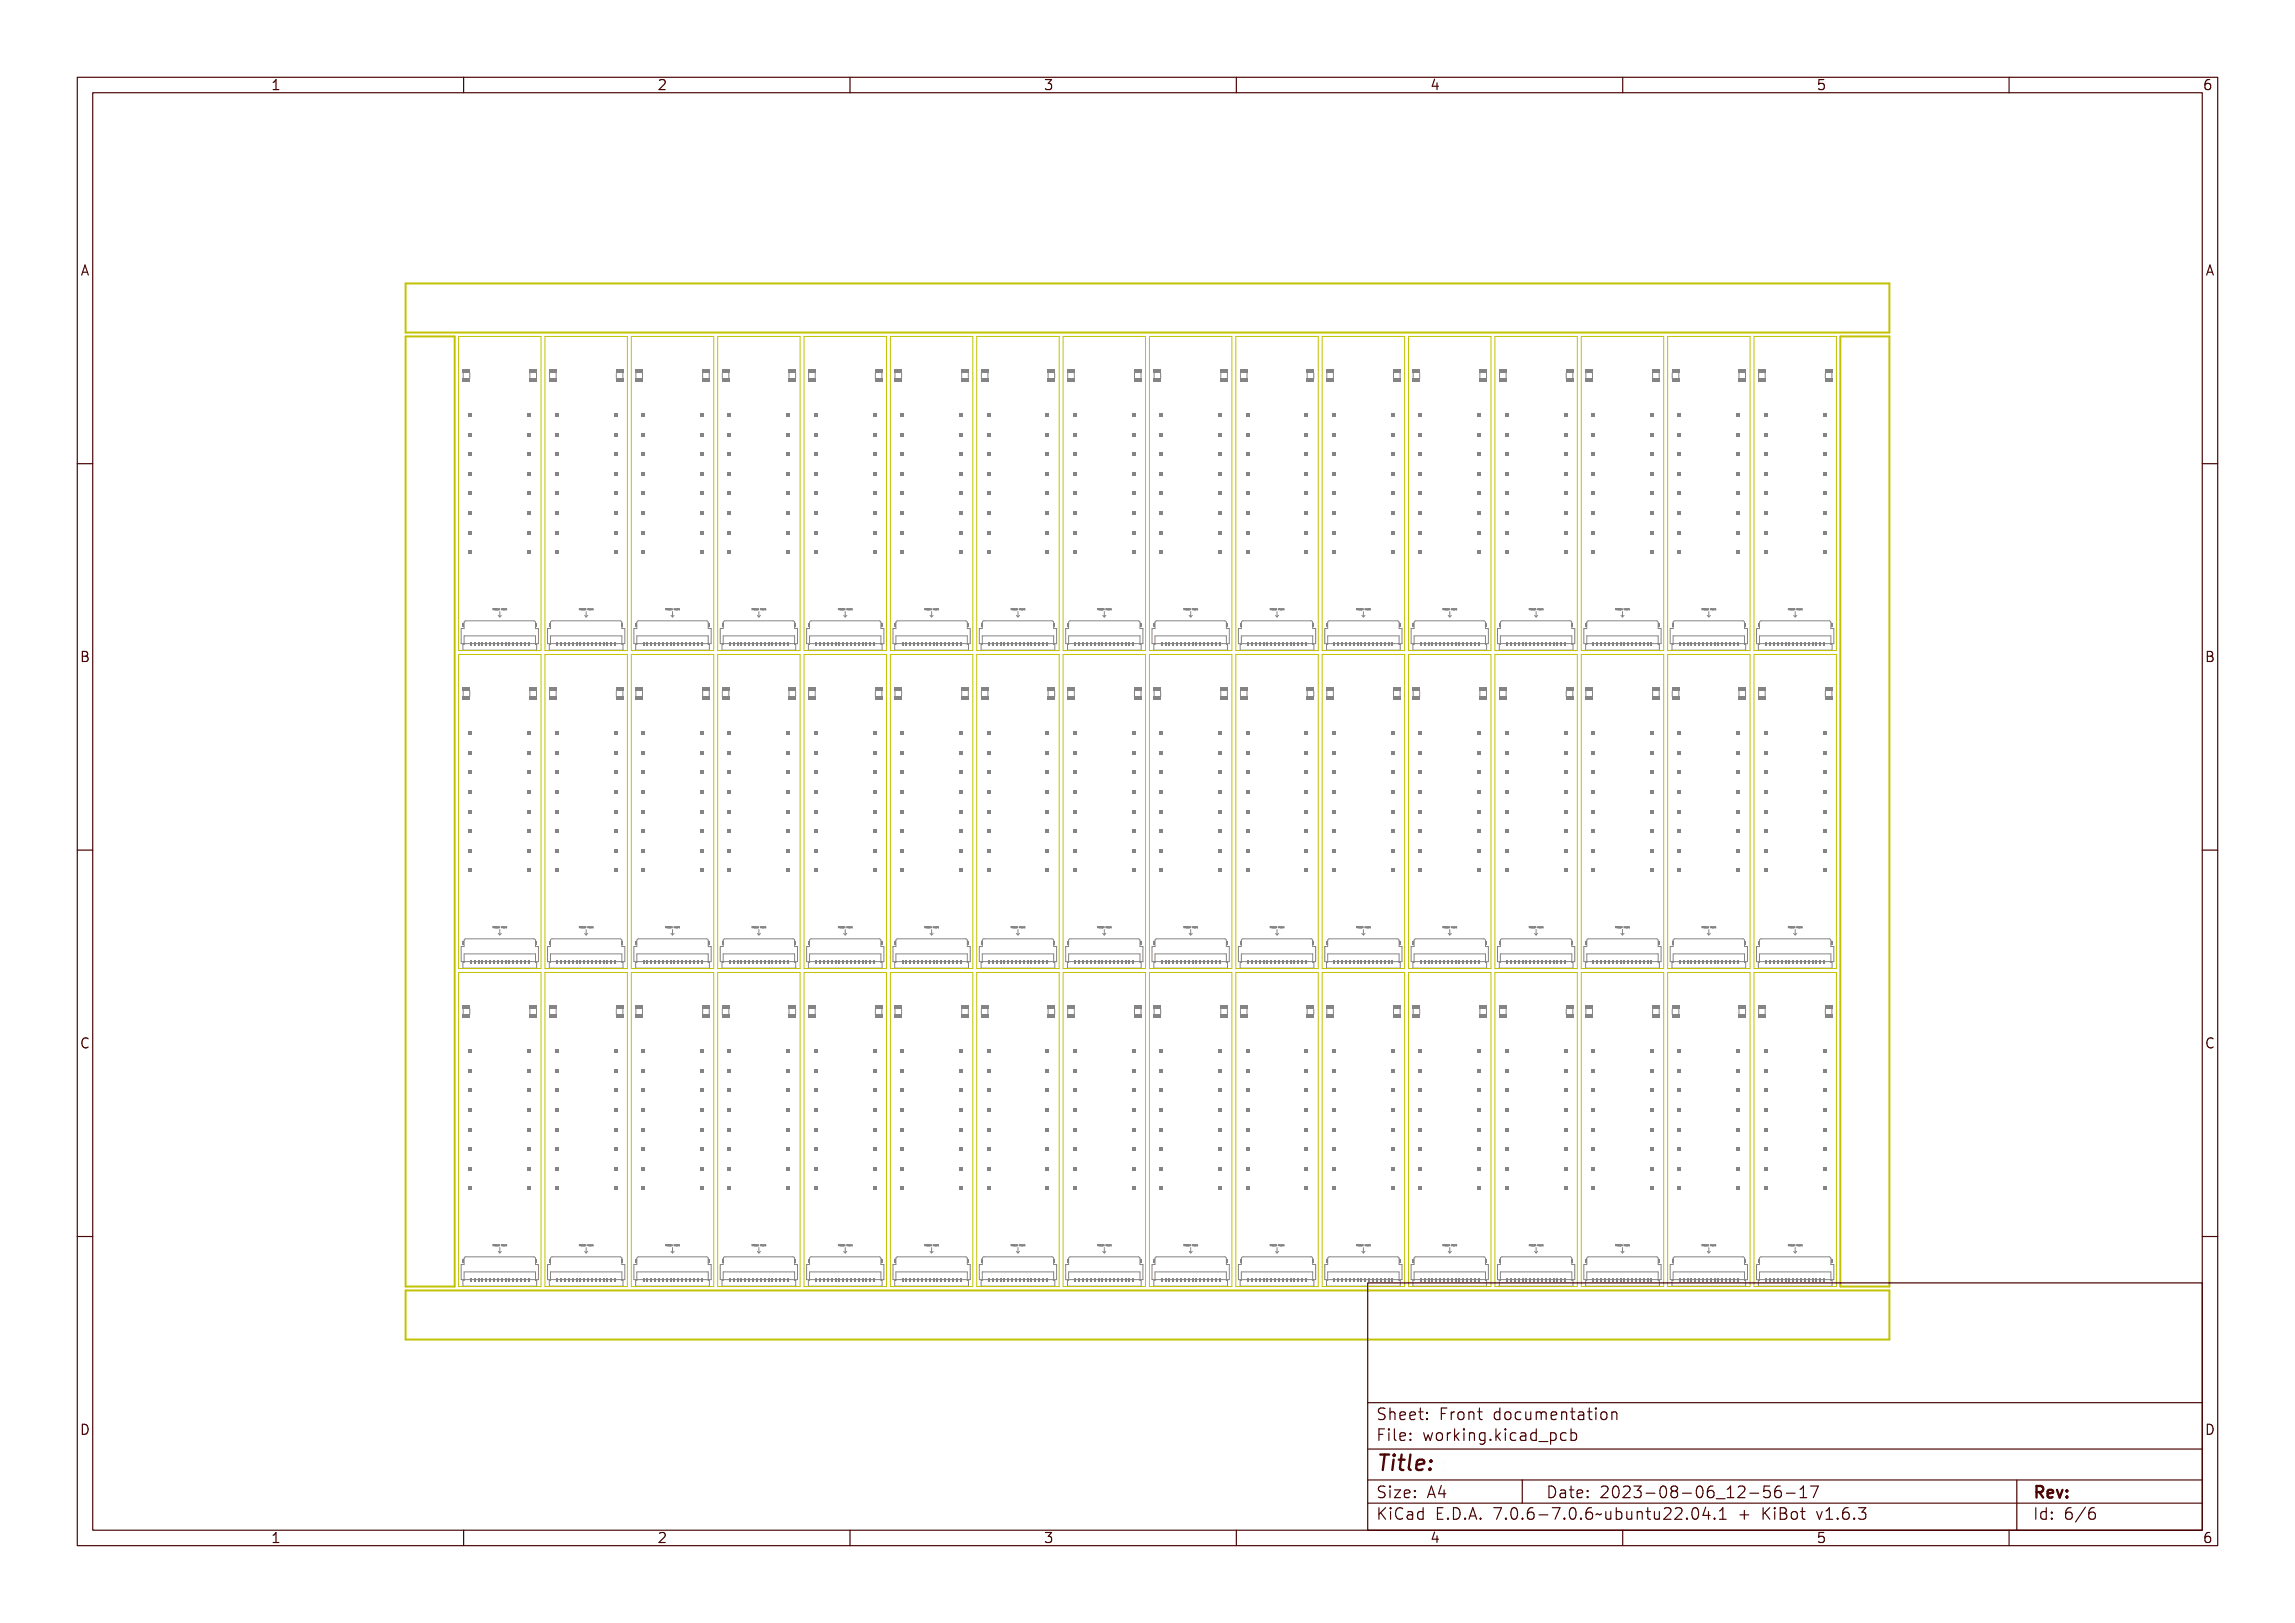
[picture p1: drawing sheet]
<svg xmlns="http://www.w3.org/2000/svg" width="297mm" height="210mm" viewBox="0 0 297 210" stroke-linecap="round" stroke-linejoin="round" font-family="sans-serif">
<defs><g id="words">
<text font-size="2.7" fill="#480000" x="178" y="190.3">Title:</text>
<g font-size="2" fill="#480000">
<text x="178" y="183.7">Sheet: Front documentation</text>
<text x="178" y="186.5">File: working.kicad_pcb</text>
<text x="178" y="193.9">Size: A4</text>
<text x="178" y="196.6">KiCad E.D.A. 7.0.6-7.0.6~ubuntu22.04.1 + KiBot v1.6.3</text>
<text x="200" y="193.9">Date: 2023-08-06_12-56-17</text>
<text x="263" y="196.6">Id: 6/6</text>
<text x="263" y="193.9">Rev:</text>
</g>
<g font-size="1.7" fill="#480000">
<text x="35" y="11.7">1</text>
<text x="85" y="11.7">2</text>
<text x="135" y="11.7">3</text>
<text x="185" y="11.7">4</text>
<text x="235" y="11.7">5</text>
<text x="285" y="11.7">6</text>
<text x="10.5" y="35.7">A</text>
<text x="285.5" y="35.7">A</text>
<text x="10.5" y="85.6">B</text>
<text x="285.5" y="85.6">B</text>
<text x="10.5" y="135.7">C</text>
<text x="285.5" y="135.7">C</text>
<text x="10.5" y="185.6">D</text>
<text x="285.5" y="185.6">D</text>
<text x="35" y="199.7">1</text>
<text x="85" y="199.7">2</text>
<text x="135" y="199.7">3</text>
<text x="185" y="199.7">4</text>
<text x="235" y="199.7">5</text>
<text x="285" y="199.7">6</text>
</g>
<g font-size=".2" fill="#848484">
<text x="63.7" y="78.9">Ribbon Insert</text>
<text x="74.9" y="78.9">Ribbon Insert</text>
<text x="86.1" y="78.9">Ribbon Insert</text>
<text x="97.3" y="78.9">Ribbon Insert</text>
<text x="108.4" y="78.9">Ribbon Insert</text>
<text x="119.6" y="78.9">Ribbon Insert</text>
<text x="130.8" y="78.9">Ribbon Insert</text>
<text x="142" y="78.9">Ribbon Insert</text>
<text x="153.1" y="78.9">Ribbon Insert</text>
<text x="164.3" y="78.9">Ribbon Insert</text>
<text x="175.5" y="78.9">Ribbon Insert</text>
<text x="186.7" y="78.9">Ribbon Insert</text>
<text x="197.8" y="78.9">Ribbon Insert</text>
<text x="209" y="78.9">Ribbon Insert</text>
<text x="220.2" y="78.9">Ribbon Insert</text>
<text x="231.4" y="78.9">Ribbon Insert</text>
<text x="63.7" y="120.1">Ribbon Insert</text>
<text x="74.9" y="120.1">Ribbon Insert</text>
<text x="86.1" y="120.1">Ribbon Insert</text>
<text x="97.3" y="120.1">Ribbon Insert</text>
<text x="108.4" y="120.1">Ribbon Insert</text>
<text x="119.6" y="120.1">Ribbon Insert</text>
<text x="130.8" y="120.1">Ribbon Insert</text>
<text x="142" y="120.1">Ribbon Insert</text>
<text x="153.1" y="120.1">Ribbon Insert</text>
<text x="164.3" y="120.1">Ribbon Insert</text>
<text x="175.5" y="120.1">Ribbon Insert</text>
<text x="186.7" y="120.1">Ribbon Insert</text>
<text x="197.8" y="120.1">Ribbon Insert</text>
<text x="209" y="120.1">Ribbon Insert</text>
<text x="220.2" y="120.1">Ribbon Insert</text>
<text x="231.4" y="120.1">Ribbon Insert</text>
<text x="63.7" y="161.2">Ribbon Insert</text>
<text x="74.9" y="161.2">Ribbon Insert</text>
<text x="86.1" y="161.2">Ribbon Insert</text>
<text x="97.3" y="161.2">Ribbon Insert</text>
<text x="108.4" y="161.2">Ribbon Insert</text>
<text x="119.6" y="161.2">Ribbon Insert</text>
<text x="130.8" y="161.2">Ribbon Insert</text>
<text x="142" y="161.2">Ribbon Insert</text>
<text x="153.1" y="161.2">Ribbon Insert</text>
<text x="164.3" y="161.2">Ribbon Insert</text>
<text x="175.5" y="161.2">Ribbon Insert</text>
<text x="186.7" y="161.2">Ribbon Insert</text>
<text x="197.8" y="161.2">Ribbon Insert</text>
<text x="209" y="161.2">Ribbon Insert</text>
<text x="220.2" y="161.2">Ribbon Insert</text>
<text x="231.4" y="161.2">Ribbon Insert</text>
</g>
</g></defs>
<g fill="none" stroke="#848484" stroke-width=".13">
<path d="M63.7 78.7l.2 .1v.1l-.1-.1-.1 .1zM63.8 78.8h.1M63.9 78.8l.1 .1h-.1zM63.9 78.7h.1M64 78.7l.1 .2h-.1zM64.2 78.7l.1 .2h-.1zM64.5 78.8h.1v.1l-.1-.1v.1zM64.8 78.7h.1v.2h-.1zM64.9 78.8h.1v.1v-.1l-.1 .1zM65.1 78.8h.1l-.1 .1zM65.2 78.8h.1l-.1 .1h.1h-.1zM65.3 78.8h.1"/>
<path d="M65.4 78.8h.1l-.1 .1zM65.5 78.8l.1 .1zM74.9 78.7l.1 .1 .1 .1-.1-.1-.1 .1zM74.9 78.8h.1zM75.1 78.8l.1 .1h-.1zM75.1 78.7h.1M75.2 78.7l.1 .2h-.1zM75.4 78.7v.2zM75.7 78.8h.1v.1l-.1-.1v.1zM76 78.7h.1v.2h-.1zM76.1 78.8h.1v.1v-.1l-.1 .1zM76.3 78.8v.1z"/>
<path d="M76.4 78.8h.1l-.1 .1h.1h-.1zM76.5 78.8h.1M76.6 78.8h.1l-.1 .1zM76.7 78.8l.1 .1zM86.1 78.7l.1 .1v.1l-.1-.1v.1zM86.1 78.8h.1zM86.3 78.8l.1 .1h-.2zM86.3 78.7h.1M86.4 78.7l.1 .2h-.1zM86.5 78.7l.1 .2h-.1zM86.8 78.8h.1v.1v-.1l-.1 .1zM87.1 78.7h.1v.2h-.1z"/>
<path d="M87.3 78.8h.1v.1l-.1-.1v.1zM87.4 78.8h.1v.1zM87.6 78.8h.1l-.1 .1h.1h-.1zM87.7 78.8h.1M87.7 78.8h.1v.1zM87.9 78.8l.1 .1zM97.3 78.7l.1 .1v.1l-.1-.1v.1zM97.3 78.8h.1zM97.4 78.8l.1 .1h-.1zM97.5 78.7h.1M97.6 78.7l.1 .2h-.1zM97.7 78.7l.1 .2h-.1z"/>
<path d="M98 78.8h.1v.1v-.1l-.1 .1zM98.3 78.7h.1v.2h-.1zM98.4 78.8h.1l.1 .1-.1-.1-.1 .1zM98.6 78.8h.1v.1zM98.8 78.8v.1zM98.8 78.8h.1M98.9 78.8h.1l-.1 .1zM99.1 78.8v.1zM108.4 78.7l.2 .1v.1l-.1-.1-.1 .1zM108.5 78.8h.1M108.6 78.8l.1 .1h-.1zM108.6 78.7h.1"/>
<path d="M108.7 78.7l.1 .2h-.1zM108.9 78.7l.1 .2h-.1zM109.2 78.8h.1v.1l-.1-.1v.1zM109.5 78.7h.1v.2h-.1zM109.6 78.8h.1v.1v-.1l-.1 .1zM109.8 78.8h.1l-.1 .1zM109.9 78.8h.1l-.1 .1h.1h-.1zM110 78.8h.1M110.1 78.8h.1l-.1 .1zM110.2 78.8l.1 .1zM119.6 78.7l.1 .1 .1 .1-.1-.1-.1 .1zM119.7 78.8h.1"/>
<path d="M119.8 78.8l.1 .1h-.1zM119.8 78.7h.1M119.9 78.7l.1 .2h-.1zM120.1 78.7l.1 .2h-.1zM120.4 78.8h.1v.1l-.1-.1v.1zM120.7 78.7h.1v.2h-.1zM120.8 78.8h.1v.1v-.1l-.1 .1zM121 78.8v.1zM121.1 78.8h.1l-.1 .1h.1h-.1zM121.2 78.8h.1M121.3 78.8h.1l-.1 .1zM121.4 78.8l.1 .1z"/>
<path d="M130.8 78.7l.1 .1v.1v-.1l-.1 .1zM130.8 78.8h.1zM131 78.8l.1 .1h-.1zM131 78.7h.1M131.1 78.7l.1 .2h-.1zM131.2 78.7l.1 .2h-.1zM131.5 78.8h.1v.1v-.1l-.1 .1zM131.8 78.7h.1v.2h-.1zM132 78.8h.1v.1l-.1-.1v.1zM132.1 78.8h.1v.1zM132.3 78.8h.1l-.1 .1h.1h-.1zM132.4 78.8h.1"/>
<path d="M132.4 78.8h.1v.1zM132.6 78.8l.1 .1zM142 78.7l.1 .1v.1l-.1-.1v.1zM142 78.8h.1zM142.1 78.8l.1 .1h-.1zM142.2 78.7h.1M142.3 78.7l.1 .2h-.1zM142.4 78.7l.1 .2h-.1zM142.7 78.8h.1v.1v-.1l-.1 .1zM143 78.7h.1v.2h-.1zM143.2 78.8l.1 .1-.1-.1v.1zM143.3 78.8h.1v.1z"/>
<path d="M143.5 78.8v.1h.1h-.1zM143.5 78.8h.1M143.6 78.8h.1l-.1 .1zM143.8 78.8v.1zM153.2 78.7l.1 .1v.1l-.1-.1v.1zM153.2 78.8h.1M153.3 78.8l.1 .1h-.1zM153.3 78.7h.1M153.5 78.7v.2zM153.6 78.7l.1 .2h-.1zM153.9 78.8h.1v.1l-.1-.1v.1zM154.2 78.7h.1v.2h-.1z"/>
<path d="M154.3 78.8h.1v.1v-.1l-.1 .1zM154.5 78.8h.1l-.1 .1zM154.6 78.8h.1l-.1 .1h.1h-.1zM154.7 78.8h.1M154.8 78.8h.1l-.1 .1zM154.9 78.8l.1 .1zM164.3 78.7l.1 .1 .1 .1-.1-.1-.1 .1zM164.4 78.8h.1M164.5 78.8l.1 .1h-.1zM164.5 78.7h.1M164.6 78.7l.1 .2h-.1zM164.8 78.7l.1 .2h-.1z"/>
<path d="M165.1 78.8h.1v.1l-.1-.1v.1zM165.4 78.7h.1v.2h-.1zM165.5 78.8h.1v.1v-.1l-.1 .1zM165.7 78.8v.1zM165.8 78.8h.1l-.1 .1h.1h-.1zM165.9 78.8h.1M166 78.8h.1l-.1 .1zM166.1 78.8l.1 .1zM175.5 78.7l.1 .1v.1v-.1l-.1 .1zM175.5 78.8h.1zM175.7 78.8l.1 .1h-.1zM175.7 78.7h.1"/>
<path d="M175.8 78.7l.1 .2h-.1zM176 78.7v.2zM176.2 78.8h.1v.1v-.1l-.1 .1zM176.5 78.7h.1v.2h-.1zM176.7 78.8h.1v.1l-.1-.1v.1zM176.8 78.8h.1v.1zM177 78.8h.1l-.1 .1h.1h-.1zM177.1 78.8h.1M177.1 78.8h.1v.1zM177.3 78.8l.1 .1zM186.7 78.7l.1 .1v.1l-.1-.1v.1zM186.7 78.8h.1z"/>
<path d="M186.8 78.8l.1 .1h-.1zM186.9 78.7h.1M187 78.7l.1 .2h-.1zM187.1 78.7l.1 .2h-.1zM187.4 78.8h.1v.1v-.1l-.1 .1zM187.7 78.7h.1v.2h-.1zM187.9 78.8h.1v.1l-.1-.1v.1zM188 78.8h.1v.1zM188.2 78.8v.1h.1h-.1zM188.2 78.8h.1M188.3 78.8h.1l-.1 .1zM188.5 78.8v.1z"/>
<path d="M197.9 78.7l.1 .1v.1l-.1-.1v.1zM197.9 78.8h.1M198 78.8l.1 .1h-.1zM198.1 78.7h.1M198.2 78.7v.2zM198.3 78.7l.1 .2h-.1zM198.6 78.8h.1v.1l-.1-.1v.1zM198.9 78.7h.1v.2h-.1zM199 78.8h.1v.1v-.1l-.1 .1zM199.2 78.8h.1l-.1 .1zM199.3 78.8h.1l-.1 .1h.1h-.1zM199.4 78.8h.1"/>
<path d="M199.5 78.8h.1l-.1 .1zM199.6 78.8l.1 .1zM209 78.7l.1 .1 .1 .1-.1-.1-.1 .1zM209.1 78.8h.1M209.2 78.8l.1 .1h-.1zM209.2 78.7h.1M209.3 78.7l.1 .2h-.1zM209.5 78.7l.1 .2h-.1zM209.8 78.8h.1v.1l-.1-.1v.1zM210.1 78.7h.1v.2h-.1zM210.2 78.8h.1v.1v-.1l-.1 .1zM210.4 78.8h.1l-.1 .1z"/>
<path d="M210.5 78.8h.1l-.1 .1h.1h-.1zM210.6 78.8h.1M210.7 78.8h.1l-.1 .1zM210.8 78.8l.1 .1zM220.2 78.7l.1 .1v.1v-.1l-.1 .1zM220.2 78.8h.1zM220.4 78.8l.1 .1h-.1zM220.4 78.7h.1M220.5 78.7l.1 .2h-.1zM220.7 78.7v.2zM220.9 78.8h.1l.1 .1-.1-.1-.1 .1zM221.2 78.7h.1v.2h-.1z"/>
<path d="M221.4 78.8h.1v.1l-.1-.1v.1zM221.6 78.8v.1zM221.7 78.8h.1l-.1 .1h.1h-.1zM221.8 78.8h.1M221.8 78.8h.1v.1zM222 78.8l.1 .1zM231.4 78.7l.1 .1v.1l-.1-.1v.1zM231.4 78.8h.1zM231.5 78.8l.1 .1h-.1zM231.6 78.7h.1M231.7 78.7l.1 .2h-.1zM231.8 78.7l.1 .2h-.1z"/>
<path d="M232.1 78.8h.1v.1v-.1l-.1 .1zM232.4 78.7h.1v.2h-.1zM232.6 78.8h.1v.1l-.1-.1v.1zM232.7 78.8h.1v.1zM232.9 78.8v.1h.1h-.1zM232.9 78.8h.1M233 78.8h.1l-.1 .1zM233.2 78.8v.1zM63.7 119.9h.2v.2l-.1-.1-.1 .1zM63.8 119.9v.1zM63.9 119.9l.1 .2h-.1zM63.9 119.9h.1"/>
<path d="M64 119.9l.1 .2h-.1zM64.2 119.9l.1 .2h-.1zM64.5 119.9h.1v.2l-.1-.2v.2zM64.8 119.9h.1v.2h-.1zM64.9 119.9h.1v.2v-.2l-.1 .2zM65.1 119.9h.1l-.1 .2zM65.2 120l.1-.1-.1 .1 .1 .1h-.1zM65.3 120h.1M65.4 119.9h.1l-.1 .2zM65.5 119.9l.1 .2zM74.9 119.9h.1l.1 .2-.1-.1-.1 .1zM74.9 119.9l.1 .1z"/>
<path d="M75.1 119.9l.1 .2h-.1zM75.1 119.9h.1M75.2 119.9l.1 .2h-.1zM75.4 119.9v.2zM75.7 119.9h.1v.2l-.1-.2v.2zM76 119.9h.1v.2h-.1zM76.1 119.9h.1v.2v-.2l-.1 .2zM76.3 119.9v.2zM76.4 120l.1-.1-.1 .1 .1 .1h-.1zM76.5 120h.1M76.6 119.9h.1l-.1 .2zM76.7 119.9l.1 .2z"/>
<path d="M86.1 119.9h.1v.2l-.1-.1v.1zM86.1 119.9l.1 .1zM86.3 119.9l.1 .2h-.2zM86.3 119.9h.1M86.4 119.9l.1 .2h-.1zM86.5 119.9l.1 .2h-.1zM86.8 119.9h.1v.2v-.2l-.1 .2zM87.1 119.9h.1v.2h-.1zM87.3 119.9h.1v.2l-.1-.2v.2zM87.4 119.9h.1v.2zM87.6 120l.1-.1-.1 .1 .1 .1h-.1zM87.7 120h.1"/>
<path d="M87.7 119.9h.1v.2zM87.9 119.9l.1 .2zM97.3 119.9h.1v.2l-.1-.1v.1zM97.3 119.9l.1 .1zM97.4 119.9l.1 .2h-.1zM97.5 119.9h.1M97.6 119.9l.1 .2h-.1zM97.7 119.9l.1 .2h-.1zM98 119.9h.1v.2v-.2l-.1 .2zM98.3 119.9h.1v.2h-.1zM98.4 119.9h.1l.1 .2-.1-.2-.1 .2zM98.6 119.9h.1v.2z"/>
<path d="M98.8 120v-.1v.1v.1zM98.8 120h.1M98.9 119.9h.1l-.1 .2zM99.1 119.9v.2zM108.4 119.9h.2v.2l-.1-.1-.1 .1zM108.5 119.9v.1zM108.6 119.9l.1 .2h-.1zM108.6 119.9h.1M108.7 119.9l.1 .2h-.1zM108.9 119.9l.1 .2h-.1zM109.2 119.9h.1v.2l-.1-.2v.2zM109.5 119.9h.1v.2h-.1z"/>
<path d="M109.6 119.9h.1v.2v-.2l-.1 .2zM109.8 119.9h.1l-.1 .2zM109.9 120l.1-.1-.1 .1 .1 .1h-.1zM110 120h.1M110.1 119.9h.1l-.1 .2zM110.2 119.9l.1 .2zM119.6 119.9h.1l.1 .2-.1-.1-.1 .1zM119.7 119.9v.1zM119.8 119.9l.1 .2h-.1zM119.8 119.9h.1M119.9 119.9l.1 .2h-.1zM120.1 119.9l.1 .2h-.1z"/>
<path d="M120.4 119.9h.1v.2l-.1-.2v.2zM120.7 119.9h.1v.2h-.1zM120.8 119.9h.1v.2v-.2l-.1 .2zM121 119.9v.2zM121.1 120l.1-.1-.1 .1 .1 .1h-.1zM121.2 120h.1M121.3 119.9h.1l-.1 .2zM121.4 119.9l.1 .2zM130.8 119.9h.1v.2v-.1l-.1 .1zM130.8 119.9l.1 .1zM131 119.9l.1 .2h-.1zM131 119.9h.1"/>
<path d="M131.1 119.9l.1 .2h-.1zM131.2 119.9l.1 .2h-.1zM131.5 119.9h.1v.2v-.2l-.1 .2zM131.8 119.9h.1v.2h-.1zM132 119.9h.1v.2l-.1-.2v.2zM132.1 119.9h.1v.2zM132.3 120l.1-.1-.1 .1 .1 .1h-.1zM132.4 120h.1M132.4 119.9h.1v.2zM132.6 119.9l.1 .2zM142 119.9h.1v.2l-.1-.1v.1zM142 119.9l.1 .1z"/>
<path d="M142.1 119.9l.1 .2h-.1zM142.2 119.9h.1M142.3 119.9l.1 .2h-.1zM142.4 119.9l.1 .2h-.1zM142.7 119.9h.1v.2v-.2l-.1 .2zM143 119.9h.1v.2h-.1zM143.2 119.9l.1 .2-.1-.2v.2zM143.3 119.9h.1v.2zM143.5 120v-.1v.1l.1 .1h-.1zM143.5 120h.1M143.6 119.9h.1l-.1 .2zM143.8 119.9v.2z"/>
<path d="M153.2 119.9h.1v.2l-.1-.1v.1zM153.2 119.9v.1zM153.3 119.9l.1 .2h-.1zM153.3 119.9h.1M153.5 119.9v.2zM153.6 119.9l.1 .2h-.1zM153.9 119.9h.1v.2l-.1-.2v.2zM154.2 119.9h.1v.2h-.1zM154.3 119.9h.1v.2v-.2l-.1 .2zM154.5 119.9h.1l-.1 .2zM154.6 120l.1-.1-.1 .1 .1 .1h-.1zM154.7 120h.1"/>
<path d="M154.8 119.9h.1l-.1 .2zM154.9 119.9l.1 .2zM164.3 119.9h.1l.1 .2-.1-.1-.1 .1zM164.4 119.9v.1zM164.5 119.9l.1 .2h-.1zM164.5 119.9h.1M164.6 119.9l.1 .2h-.1zM164.8 119.9l.1 .2h-.1zM165.1 119.9h.1v.2l-.1-.2v.2zM165.4 119.9h.1v.2h-.1zM165.5 119.9h.1v.2v-.2l-.1 .2zM165.7 119.9v.2z"/>
<path d="M165.8 120l.1-.1-.1 .1 .1 .1h-.1zM165.9 120h.1M166 119.9h.1l-.1 .2zM166.1 119.9l.1 .2zM175.5 119.9h.1v.2v-.1l-.1 .1zM175.5 119.9l.1 .1zM175.7 119.9l.1 .2h-.1zM175.7 119.9h.1M175.8 119.9l.1 .2h-.1zM176 119.9v.2zM176.2 119.9h.1v.2v-.2l-.1 .2zM176.5 119.9h.1v.2h-.1z"/>
<path d="M176.7 119.9h.1v.2l-.1-.2v.2zM176.8 119.9h.1v.2zM177 120l.1-.1-.1 .1 .1 .1h-.1zM177.1 120h.1M177.1 119.9h.1v.2zM177.3 119.9l.1 .2zM186.7 119.9h.1v.2l-.1-.1v.1zM186.7 119.9l.1 .1zM186.8 119.9l.1 .2h-.1zM186.9 119.9h.1M187 119.9l.1 .2h-.1zM187.1 119.9l.1 .2h-.1z"/>
<path d="M187.4 119.9h.1v.2v-.2l-.1 .2zM187.7 119.9h.1v.2h-.1zM187.9 119.9h.1v.2l-.1-.2v.2zM188 119.9h.1v.2zM188.2 120v-.1v.1l.1 .1h-.1zM188.2 120h.1M188.3 119.9h.1l-.1 .2zM188.5 119.9v.2zM197.9 119.9h.1v.2l-.1-.1v.1zM197.9 119.9v.1zM198 119.9l.1 .2h-.1zM198.1 119.9h.1"/>
<path d="M198.2 119.9v.2zM198.3 119.9l.1 .2h-.1zM198.6 119.9h.1v.2l-.1-.2v.2zM198.9 119.9h.1v.2h-.1zM199 119.9h.1v.2v-.2l-.1 .2zM199.2 119.9h.1l-.1 .2zM199.3 120l.1-.1-.1 .1 .1 .1h-.1zM199.4 120h.1M199.5 119.9h.1l-.1 .2zM199.6 119.9l.1 .2zM209 119.9h.1l.1 .2-.1-.1-.1 .1zM209.1 119.9v.1z"/>
<path d="M209.2 119.9l.1 .2h-.1zM209.2 119.9h.1M209.3 119.9l.1 .2h-.1zM209.5 119.9l.1 .2h-.1zM209.8 119.9h.1v.2l-.1-.2v.2zM210.1 119.9h.1v.2h-.1zM210.2 119.9h.1v.2v-.2l-.1 .2zM210.4 119.9h.1l-.1 .2zM210.5 120l.1-.1-.1 .1 .1 .1h-.1zM210.6 120h.1M210.7 119.9h.1l-.1 .2zM210.8 119.9l.1 .2z"/>
<path d="M220.2 119.9h.1v.2v-.1l-.1 .1zM220.2 119.9l.1 .1zM220.4 119.9l.1 .2h-.1zM220.4 119.9h.1M220.5 119.9l.1 .2h-.1zM220.7 119.9v.2zM220.9 119.9h.1l.1 .2-.1-.2-.1 .2zM221.2 119.9h.1v.2h-.1zM221.4 119.9h.1v.2l-.1-.2v.2zM221.6 119.9v.2zM221.7 120l.1-.1-.1 .1 .1 .1h-.1zM221.8 120h.1"/>
<path d="M221.8 119.9h.1v.2zM222 119.9l.1 .2zM231.4 119.9h.1v.2l-.1-.1v.1zM231.4 119.9l.1 .1zM231.5 119.9l.1 .2h-.1zM231.6 119.9h.1M231.7 119.9l.1 .2h-.1zM231.8 119.9l.1 .2h-.1zM232.1 119.9h.1v.2v-.2l-.1 .2zM232.4 119.9h.1v.2h-.1zM232.6 119.9h.1v.2l-.1-.2v.2zM232.7 119.9h.1v.2z"/>
<path d="M232.9 120v-.1v.1l.1 .1h-.1zM232.9 120h.1M233 119.9h.1l-.1 .2zM233.2 119.9v.2zM63.7 161l.2 .1v.1l-.1-.1-.1 .1zM63.8 161.1h.1M63.9 161.1l.1 .1h-.1zM63.9 161h.1M64 161l.1 .2h-.1zM64.2 161l.1 .2h-.1zM64.5 161.1h.1v.1l-.1-.1v.1zM64.8 161h.1v.2h-.1z"/>
<path d="M64.9 161.1h.1v.1v-.1l-.1 .1zM65.1 161.1h.1l-.1 .1zM65.2 161.1h.1l-.1 .1h.1h-.1zM65.3 161.1h.1M65.4 161.1h.1l-.1 .1zM65.5 161l.1 .2zM74.9 161l.1 .1 .1 .1-.1-.1-.1 .1zM74.9 161.1h.1zM75.1 161.1l.1 .1h-.1zM75.1 161h.1M75.2 161l.1 .2h-.1zM75.4 161v.2z"/>
<path d="M75.7 161.1h.1v.1l-.1-.1v.1zM76 161h.1v.2h-.1zM76.1 161.1h.1v.1v-.1l-.1 .1zM76.3 161.1v.1zM76.4 161.1h.1l-.1 .1h.1h-.1zM76.5 161.1h.1M76.6 161.1h.1l-.1 .1zM76.7 161l.1 .2zM86.1 161l.1 .1v.1l-.1-.1v.1zM86.1 161.1h.1zM86.3 161.1l.1 .1h-.2zM86.3 161h.1"/>
<path d="M86.4 161l.1 .2h-.1zM86.5 161l.1 .2h-.1zM86.8 161.1h.1v.1v-.1l-.1 .1zM87.1 161h.1v.2h-.1zM87.3 161.1h.1v.1l-.1-.1v.1zM87.4 161.1h.1v.1zM87.6 161.1h.1l-.1 .1h.1h-.1zM87.7 161.1h.1M87.7 161.1h.1v.1zM87.9 161l.1 .2zM97.3 161l.1 .1v.1l-.1-.1v.1zM97.3 161.1h.1z"/>
<path d="M97.4 161.1l.1 .1h-.1zM97.5 161h.1M97.6 161l.1 .2h-.1zM97.7 161l.1 .2h-.1zM98 161.1h.1v.1v-.1l-.1 .1zM98.3 161h.1v.2h-.1zM98.4 161.1h.1l.1 .1-.1-.1-.1 .1zM98.6 161.1h.1v.1zM98.8 161.1v.1zM98.8 161.1h.1M98.9 161.1h.1l-.1 .1zM99.1 161v.2z"/>
<path d="M108.4 161l.2 .1v.1l-.1-.1-.1 .1zM108.5 161.1h.1M108.6 161.1l.1 .1h-.1zM108.6 161h.1M108.7 161l.1 .2h-.1zM108.9 161l.1 .2h-.1zM109.2 161.1h.1v.1l-.1-.1v.1zM109.5 161h.1v.2h-.1zM109.6 161.1h.1v.1v-.1l-.1 .1zM109.8 161.1h.1l-.1 .1zM109.9 161.1h.1l-.1 .1h.1h-.1zM110 161.1h.1"/>
<path d="M110.1 161.1h.1l-.1 .1zM110.2 161l.1 .2zM119.6 161l.1 .1 .1 .1-.1-.1-.1 .1zM119.7 161.1h.1M119.8 161.1l.1 .1h-.1zM119.8 161h.1M119.9 161l.1 .2h-.1zM120.1 161l.1 .2h-.1zM120.4 161.1h.1v.1l-.1-.1v.1zM120.7 161h.1v.2h-.1zM120.8 161.1h.1v.1v-.1l-.1 .1zM121 161.1v.1z"/>
<path d="M121.1 161.1h.1l-.1 .1h.1h-.1zM121.2 161.1h.1M121.3 161.1h.1l-.1 .1zM121.4 161l.1 .2zM130.8 161l.1 .1v.1v-.1l-.1 .1zM130.8 161.1h.1zM131 161.1l.1 .1h-.1zM131 161h.1M131.1 161l.1 .2h-.1zM131.2 161l.1 .2h-.1zM131.5 161.1h.1v.1v-.1l-.1 .1zM131.8 161h.1v.2h-.1z"/>
<path d="M132 161.1h.1v.1l-.1-.1v.1zM132.1 161.1h.1v.1zM132.3 161.1h.1l-.1 .1h.1h-.1zM132.4 161.1h.1M132.4 161.1h.1v.1zM132.6 161l.1 .2zM142 161l.1 .1v.1l-.1-.1v.1zM142 161.1h.1zM142.1 161.1l.1 .1h-.1zM142.2 161h.1M142.3 161l.1 .2h-.1zM142.4 161l.1 .2h-.1z"/>
<path d="M142.7 161.1h.1v.1v-.1l-.1 .1zM143 161h.1v.2h-.1zM143.2 161.1l.1 .1-.1-.1v.1zM143.3 161.1h.1v.1zM143.5 161.1v.1h.1h-.1zM143.5 161.1h.1M143.6 161.1h.1l-.1 .1zM143.8 161v.2zM153.2 161l.1 .1v.1l-.1-.1v.1zM153.2 161.1h.1M153.3 161.1l.1 .1h-.1zM153.3 161h.1"/>
<path d="M153.5 161v.2zM153.6 161l.1 .2h-.1zM153.9 161.1h.1v.1l-.1-.1v.1zM154.2 161h.1v.2h-.1zM154.3 161.1h.1v.1v-.1l-.1 .1zM154.5 161.1h.1l-.1 .1zM154.6 161.1h.1l-.1 .1h.1h-.1zM154.7 161.1h.1M154.8 161.1h.1l-.1 .1zM154.9 161l.1 .2zM164.3 161l.1 .1 .1 .1-.1-.1-.1 .1zM164.4 161.1h.1"/>
<path d="M164.5 161.1l.1 .1h-.1zM164.5 161h.1M164.6 161l.1 .2h-.1zM164.8 161l.1 .2h-.1zM165.1 161.1h.1v.1l-.1-.1v.1zM165.4 161h.1v.2h-.1zM165.5 161.1h.1v.1v-.1l-.1 .1zM165.7 161.1v.1zM165.8 161.1h.1l-.1 .1h.1h-.1zM165.9 161.1h.1M166 161.1h.1l-.1 .1zM166.1 161l.1 .2z"/>
<path d="M175.5 161l.1 .1v.1v-.1l-.1 .1zM175.5 161.1h.1zM175.7 161.1l.1 .1h-.1zM175.7 161h.1M175.8 161l.1 .2h-.1zM176 161v.2zM176.2 161.1h.1v.1v-.1l-.1 .1zM176.5 161h.1v.2h-.1zM176.7 161.1h.1v.1l-.1-.1v.1zM176.8 161.1h.1v.1zM177 161.1h.1l-.1 .1h.1h-.1zM177.1 161.1h.1"/>
<path d="M177.1 161.1h.1v.1zM177.3 161l.1 .2zM186.7 161l.1 .1v.1l-.1-.1v.1zM186.7 161.1h.1zM186.8 161.1l.1 .1h-.1zM186.9 161h.1M187 161l.1 .2h-.1zM187.1 161l.1 .2h-.1zM187.4 161.1h.1v.1v-.1l-.1 .1zM187.7 161h.1v.2h-.1zM187.9 161.1h.1v.1l-.1-.1v.1zM188 161.1h.1v.1z"/>
<path d="M188.2 161.1v.1h.1h-.1zM188.2 161.1h.1M188.3 161.1h.1l-.1 .1zM188.5 161v.2zM197.9 161l.1 .1v.1l-.1-.1v.1zM197.9 161.1h.1M198 161.1l.1 .1h-.1zM198.1 161h.1M198.2 161v.2zM198.3 161l.1 .2h-.1zM198.6 161.1h.1v.1l-.1-.1v.1zM198.9 161h.1v.2h-.1z"/>
<path d="M199 161.1h.1v.1v-.1l-.1 .1zM199.2 161.1h.1l-.1 .1zM199.3 161.1h.1l-.1 .1h.1h-.1zM199.4 161.1h.1M199.5 161.1h.1l-.1 .1zM199.6 161l.1 .2zM209 161l.1 .1 .1 .1-.1-.1-.1 .1zM209.1 161.1h.1M209.2 161.1l.1 .1h-.1zM209.2 161h.1M209.3 161l.1 .2h-.1zM209.5 161l.1 .2h-.1z"/>
<path d="M209.8 161.1h.1v.1l-.1-.1v.1zM210.1 161h.1v.2h-.1zM210.2 161.1h.1v.1v-.1l-.1 .1zM210.4 161.1h.1l-.1 .1zM210.5 161.1h.1l-.1 .1h.1h-.1zM210.6 161.1h.1M210.7 161.1h.1l-.1 .1zM210.8 161l.1 .2zM220.2 161l.1 .1v.1v-.1l-.1 .1zM220.2 161.1h.1zM220.4 161.1l.1 .1h-.1zM220.4 161h.1"/>
<path d="M220.5 161l.1 .2h-.1zM220.7 161v.2zM220.9 161.1h.1l.1 .1-.1-.1-.1 .1zM221.2 161h.1v.2h-.1zM221.4 161.1h.1v.1l-.1-.1v.1zM221.6 161.1v.1zM221.7 161.1h.1l-.1 .1h.1h-.1zM221.8 161.1h.1M221.8 161.1h.1v.1zM222 161l.1 .2zM231.4 161l.1 .1v.1l-.1-.1v.1zM231.4 161.1h.1z"/>
<path d="M231.5 161.1l.1 .1h-.1zM231.6 161h.1M231.7 161l.1 .2h-.1zM231.8 161l.1 .2h-.1zM232.1 161.1h.1v.1v-.1l-.1 .1zM232.4 161h.1v.2h-.1zM232.6 161.1h.1v.1l-.1-.1v.1zM232.7 161.1h.1v.1zM232.9 161.1v.1h.1h-.1zM232.9 161.1h.1M233 161.1h.1l-.1 .1zM233.2 161v.2z"/>
<circle cx="64.1" cy="78.9" r=".05"/>
<circle cx="64.2" cy="78.9" r=".05"/>
<circle cx="64.4" cy="78.9" r=".07"/>
<circle cx="64.4" cy="78.8" r=".05"/>
<circle cx="75.3" cy="78.9" r=".05"/>
<circle cx="75.4" cy="78.9" r=".05"/>
<circle cx="75.6" cy="78.9" r=".07"/>
<circle cx="75.6" cy="78.8" r=".05"/>
<circle cx="86.4" cy="78.9" r=".05"/>
<circle cx="86.6" cy="78.9" r=".05"/>
<circle cx="86.7" cy="78.9" r=".07"/>
<circle cx="86.7" cy="78.8" r=".05"/>
<circle cx="97.6" cy="78.9" r=".05"/>
<circle cx="97.8" cy="78.9" r=".05"/>
<circle cx="97.9" cy="78.9" r=".07"/>
<circle cx="97.9" cy="78.8" r=".05"/>
<circle cx="108.8" cy="78.9" r=".05"/>
<circle cx="108.9" cy="78.9" r=".05"/>
<circle cx="109.1" cy="78.9" r=".07"/>
<circle cx="109.1" cy="78.8" r=".05"/>
<circle cx="120" cy="78.9" r=".05"/>
<circle cx="120.1" cy="78.9" r=".05"/>
<circle cx="120.3" cy="78.9" r=".07"/>
<circle cx="120.3" cy="78.8" r=".05"/>
<circle cx="131.1" cy="78.9" r=".05"/>
<circle cx="131.3" cy="78.9" r=".05"/>
<circle cx="131.4" cy="78.9" r=".07"/>
<circle cx="131.5" cy="78.8" r=".05"/>
<circle cx="142.3" cy="78.9" r=".05"/>
<circle cx="142.5" cy="78.9" r=".05"/>
<circle cx="142.6" cy="78.9" r=".07"/>
<circle cx="142.6" cy="78.8" r=".05"/>
<circle cx="153.5" cy="78.9" r=".05"/>
<circle cx="153.6" cy="78.9" r=".05"/>
<circle cx="153.8" cy="78.9" r=".07"/>
<circle cx="153.8" cy="78.8" r=".05"/>
<circle cx="164.7" cy="78.9" r=".05"/>
<circle cx="164.8" cy="78.9" r=".05"/>
<circle cx="165" cy="78.9" r=".07"/>
<circle cx="165" cy="78.8" r=".05"/>
<circle cx="175.8" cy="78.9" r=".05"/>
<circle cx="176" cy="78.9" r=".05"/>
<circle cx="176.1" cy="78.9" r=".07"/>
<circle cx="176.2" cy="78.8" r=".05"/>
<circle cx="187" cy="78.9" r=".05"/>
<circle cx="187.2" cy="78.9" r=".05"/>
<circle cx="187.3" cy="78.9" r=".07"/>
<circle cx="187.3" cy="78.8" r=".05"/>
<circle cx="198.2" cy="78.9" r=".05"/>
<circle cx="198.3" cy="78.9" r=".05"/>
<circle cx="198.5" cy="78.9" r=".07"/>
<circle cx="198.5" cy="78.8" r=".05"/>
<circle cx="209.4" cy="78.9" r=".05"/>
<circle cx="209.5" cy="78.9" r=".05"/>
<circle cx="209.7" cy="78.9" r=".07"/>
<circle cx="209.7" cy="78.8" r=".05"/>
<circle cx="220.6" cy="78.9" r=".05"/>
<circle cx="220.7" cy="78.9" r=".05"/>
<circle cx="220.8" cy="78.9" r=".07"/>
<circle cx="220.9" cy="78.8" r=".05"/>
<circle cx="231.7" cy="78.9" r=".05"/>
<circle cx="231.9" cy="78.9" r=".05"/>
<circle cx="232" cy="78.9" r=".07"/>
<circle cx="232" cy="78.8" r=".05"/>
<circle cx="64.1" cy="120" r=".05"/>
<circle cx="64.2" cy="120" r=".05"/>
<circle cx="64.4" cy="120" r=".05"/>
<circle cx="75.3" cy="120" r=".05"/>
<circle cx="75.4" cy="120" r=".05"/>
<circle cx="75.6" cy="120" r=".05"/>
<circle cx="86.4" cy="120" r=".05"/>
<circle cx="86.6" cy="120" r=".05"/>
<circle cx="86.7" cy="120" r=".05"/>
<circle cx="97.6" cy="120" r=".05"/>
<circle cx="97.8" cy="120" r=".05"/>
<circle cx="97.9" cy="120" r=".05"/>
<circle cx="108.8" cy="120" r=".05"/>
<circle cx="108.9" cy="120" r=".05"/>
<circle cx="109.1" cy="120" r=".05"/>
<circle cx="120" cy="120" r=".05"/>
<circle cx="120.1" cy="120" r=".05"/>
<circle cx="120.3" cy="120" r=".05"/>
<circle cx="131.1" cy="120" r=".05"/>
<circle cx="131.3" cy="120" r=".05"/>
<circle cx="131.5" cy="120" r=".05"/>
<circle cx="142.3" cy="120" r=".05"/>
<circle cx="142.5" cy="120" r=".05"/>
<circle cx="142.6" cy="120" r=".05"/>
<circle cx="153.5" cy="120" r=".05"/>
<circle cx="153.6" cy="120" r=".05"/>
<circle cx="153.8" cy="120" r=".05"/>
<circle cx="164.7" cy="120" r=".05"/>
<circle cx="164.8" cy="120" r=".05"/>
<circle cx="165" cy="120" r=".05"/>
<circle cx="175.8" cy="120" r=".05"/>
<circle cx="176" cy="120" r=".05"/>
<circle cx="176.2" cy="120" r=".05"/>
<circle cx="187" cy="120" r=".05"/>
<circle cx="187.2" cy="120" r=".05"/>
<circle cx="187.3" cy="120" r=".05"/>
<circle cx="198.2" cy="120" r=".05"/>
<circle cx="198.3" cy="120" r=".05"/>
<circle cx="198.5" cy="120" r=".05"/>
<circle cx="209.4" cy="120" r=".05"/>
<circle cx="209.5" cy="120" r=".05"/>
<circle cx="209.7" cy="120" r=".05"/>
<circle cx="220.6" cy="120" r=".05"/>
<circle cx="220.7" cy="120" r=".05"/>
<circle cx="220.9" cy="120" r=".05"/>
<circle cx="231.7" cy="120" r=".05"/>
<circle cx="231.9" cy="120" r=".05"/>
<circle cx="232" cy="120" r=".05"/>
<circle cx="64.4" cy="120" r=".07"/>
<circle cx="75.6" cy="120" r=".07"/>
<circle cx="86.7" cy="120" r=".07"/>
<circle cx="97.9" cy="120" r=".07"/>
<circle cx="109.1" cy="120" r=".07"/>
<circle cx="120.3" cy="120" r=".07"/>
<circle cx="131.4" cy="120" r=".07"/>
<circle cx="142.6" cy="120" r=".07"/>
<circle cx="153.8" cy="120" r=".07"/>
<circle cx="165" cy="120" r=".07"/>
<circle cx="176.1" cy="120" r=".07"/>
<circle cx="187.3" cy="120" r=".07"/>
<circle cx="198.5" cy="120" r=".07"/>
<circle cx="209.7" cy="120" r=".07"/>
<circle cx="220.8" cy="120" r=".07"/>
<circle cx="232" cy="120" r=".07"/>
<circle cx="64.1" cy="161.1" r=".05"/>
<circle cx="64.2" cy="161.1" r=".05"/>
<circle cx="64.4" cy="161.1" r=".07"/>
<circle cx="64.4" cy="161.1" r=".05"/>
<circle cx="75.3" cy="161.1" r=".05"/>
<circle cx="75.4" cy="161.1" r=".05"/>
<circle cx="75.6" cy="161.1" r=".07"/>
<circle cx="75.6" cy="161.1" r=".05"/>
<circle cx="86.4" cy="161.1" r=".05"/>
<circle cx="86.6" cy="161.1" r=".05"/>
<circle cx="86.7" cy="161.1" r=".07"/>
<circle cx="86.7" cy="161.1" r=".05"/>
<circle cx="97.6" cy="161.1" r=".05"/>
<circle cx="97.8" cy="161.1" r=".05"/>
<circle cx="97.9" cy="161.1" r=".07"/>
<circle cx="97.9" cy="161.1" r=".05"/>
<circle cx="108.8" cy="161.1" r=".05"/>
<circle cx="108.9" cy="161.1" r=".05"/>
<circle cx="109.1" cy="161.1" r=".07"/>
<circle cx="109.1" cy="161.1" r=".05"/>
<circle cx="120" cy="161.1" r=".05"/>
<circle cx="120.1" cy="161.1" r=".05"/>
<circle cx="120.3" cy="161.1" r=".07"/>
<circle cx="120.3" cy="161.1" r=".05"/>
<circle cx="131.1" cy="161.1" r=".05"/>
<circle cx="131.3" cy="161.1" r=".05"/>
<circle cx="131.4" cy="161.1" r=".07"/>
<circle cx="131.5" cy="161.1" r=".05"/>
<circle cx="142.3" cy="161.1" r=".05"/>
<circle cx="142.5" cy="161.1" r=".05"/>
<circle cx="142.6" cy="161.1" r=".07"/>
<circle cx="142.6" cy="161.1" r=".05"/>
<circle cx="153.5" cy="161.1" r=".05"/>
<circle cx="153.6" cy="161.1" r=".05"/>
<circle cx="153.8" cy="161.1" r=".07"/>
<circle cx="153.8" cy="161.1" r=".05"/>
<circle cx="164.7" cy="161.1" r=".05"/>
<circle cx="164.8" cy="161.1" r=".05"/>
<circle cx="165" cy="161.1" r=".07"/>
<circle cx="165" cy="161.1" r=".05"/>
<circle cx="175.8" cy="161.1" r=".05"/>
<circle cx="176" cy="161.1" r=".05"/>
<circle cx="176.1" cy="161.1" r=".07"/>
<circle cx="176.2" cy="161.1" r=".05"/>
<circle cx="187" cy="161.1" r=".05"/>
<circle cx="187.2" cy="161.1" r=".05"/>
<circle cx="187.3" cy="161.1" r=".07"/>
<circle cx="187.3" cy="161.1" r=".05"/>
<circle cx="198.2" cy="161.1" r=".05"/>
<circle cx="198.3" cy="161.1" r=".05"/>
<circle cx="198.5" cy="161.1" r=".07"/>
<circle cx="198.5" cy="161.1" r=".05"/>
<circle cx="209.4" cy="161.1" r=".05"/>
<circle cx="209.5" cy="161.1" r=".05"/>
<circle cx="209.7" cy="161.1" r=".07"/>
<circle cx="209.7" cy="161.1" r=".05"/>
<circle cx="220.6" cy="161.1" r=".05"/>
<circle cx="220.7" cy="161.1" r=".05"/>
<circle cx="220.8" cy="161.1" r=".07"/>
<circle cx="220.9" cy="161.1" r=".05"/>
<circle cx="231.7" cy="161.1" r=".05"/>
<circle cx="231.9" cy="161.1" r=".05"/>
<circle cx="232" cy="161.1" r=".07"/>
<circle cx="232" cy="161.1" r=".05"/>
</g>
<g fill="#848484">
<path d="M194.7 138.3h.5v.5h-.5z" fill-rule="evenodd"/>
<path d="M235.9 143.4h.5v.5h-.5z" fill-rule="evenodd"/>
<path d="M112.9 138.3h.5v.5h-.5z" fill-rule="evenodd"/>
<path d="M224.7 140.8h.5v.5h-.5z" fill-rule="evenodd"/>
</g>
<path d="M213.9 48.3v.7M214.7 48.3v.7" fill="none" stroke="#848484" stroke-width=".13"/>
<g fill="#848484">
<path d="M213.8 47.8h1v.5h-1z" fill-rule="evenodd"/>
<path d="M213.8 48.9h1v.5h-1z" fill-rule="evenodd"/>
</g>
<path d="M205.3 123.4h9.3v1.1h.1v.8h-9.5v-.8h.1zM205.4 121.5h9l.2 .2v.8h.4v1.9h-10v-1.9h.3zM209.8 120.8l.2 .2M210 120.3v.7M210.2 120.8l-.2 .2" fill="none" stroke="#848484" stroke-width=".13"/>
<g fill="#848484">
<path d="M214.6 121.8h.1v.5h-.1z" fill-rule="evenodd"/>
<path d="M213.6 124.3h.2v.4h-.2z" fill-rule="evenodd"/>
<path d="M213.1 124.3h.2v.4h-.2z" fill-rule="evenodd"/>
<path d="M212.6 124.3h.2v.4h-.2z" fill-rule="evenodd"/>
<path d="M212.1 124.3h.2v.4h-.2z" fill-rule="evenodd"/>
<path d="M211.6 124.3h.2v.4h-.2z" fill-rule="evenodd"/>
<path d="M211.1 124.3h.2v.4h-.2z" fill-rule="evenodd"/>
<path d="M210.6 124.3h.2v.4h-.2z" fill-rule="evenodd"/>
<path d="M210.1 124.3h.2v.4h-.2z" fill-rule="evenodd"/>
<path d="M209.6 124.3h.2v.4h-.2z" fill-rule="evenodd"/>
<path d="M209.1 124.3h.2v.4h-.2z" fill-rule="evenodd"/>
<path d="M208.6 124.3h.2v.4h-.2z" fill-rule="evenodd"/>
<path d="M208.1 124.3h.2v.4h-.2z" fill-rule="evenodd"/>
<path d="M207.6 124.3h.2v.4h-.2z" fill-rule="evenodd"/>
<path d="M207.1 124.3h.2v.4h-.2z" fill-rule="evenodd"/>
<path d="M206.6 124.3h.2v.4h-.2z" fill-rule="evenodd"/>
<path d="M206.1 124.3h.2v.4h-.2z" fill-rule="evenodd"/>
<path d="M205.2 121.8h.1v.5h-.1z" fill-rule="evenodd"/>
<path d="M71.8 66.1h.5v.5h-.5z" fill-rule="evenodd"/>
<path d="M79.4 104.8h.5v.5h-.5z" fill-rule="evenodd"/>
<path d="M146.5 66.1h.5v.5h-.5z" fill-rule="evenodd"/>
<path d="M194.7 151h.5v.5h-.5z" fill-rule="evenodd"/>
<path d="M217.1 145.9h.5v.5h-.5z" fill-rule="evenodd"/>
<path d="M157.6 71.2h.6v.5h-.6z" fill-rule="evenodd"/>
<path d="M191.2 112.4h.5v.5h-.5z" fill-rule="evenodd"/>
<path d="M150 58.5h.5v.5h-.5z" fill-rule="evenodd"/>
<path d="M101.8 63.6h.5v.5h-.5z" fill-rule="evenodd"/>
<path d="M138.8 97.1h.6v.5h-.6z" fill-rule="evenodd"/>
<path d="M150 112.4h.5v.5h-.5z" fill-rule="evenodd"/>
<path d="M90.6 153.5h.5v.5h-.5z" fill-rule="evenodd"/>
<path d="M105.3 148.4h.5v.5h-.5z" fill-rule="evenodd"/>
<path d="M183.6 148.4h.5v.5h-.5z" fill-rule="evenodd"/>
<path d="M71.8 112.4h.5v.5h-.5z" fill-rule="evenodd"/>
<path d="M116.5 56h.5v.5h-.5z" fill-rule="evenodd"/>
<path d="M138.8 151h.6v.5h-.6z" fill-rule="evenodd"/>
<path d="M138.8 143.4h.6v.5h-.6z" fill-rule="evenodd"/>
</g>
<path d="M171.7 130.6v.7M172.6 130.6v.7" fill="none" stroke="#848484" stroke-width=".13"/>
<g fill="#848484">
<path d="M171.7 130.1h.9v.5h-.9z" fill-rule="evenodd"/>
<path d="M171.7 131.2h.9v.5h-.9z" fill-rule="evenodd"/>
<path d="M213.5 109.8h.5v.5h-.5z" fill-rule="evenodd"/>
<path d="M79.4 63.6h.5v.5h-.5z" fill-rule="evenodd"/>
</g>
<path d="M98 79.6l.2 .2M98.2 79.1v.7M98.4 79.6l-.2 .2M93.6 82.3h9.2v1.1h.2v.7h-9.6v-.7h.2zM93.7 80.4l8.9-.1 .2 .2v.8h.4v2h-10v-2h.4z" fill="none" stroke="#848484" stroke-width=".13"/>
<g fill="#848484">
<path d="M102.8 80.7h.2v.5h-.2z" fill-rule="evenodd"/>
<path d="M101.9 83.2h.1v.4h-.1z" fill-rule="evenodd"/>
<path d="M101.4 83.2h.1v.4h-.1z" fill-rule="evenodd"/>
<path d="M100.9 83.2h.1v.4h-.1z" fill-rule="evenodd"/>
<path d="M100.4 83.2h.1v.4h-.1z" fill-rule="evenodd"/>
<path d="M99.9 83.2h.1v.4h-.1z" fill-rule="evenodd"/>
<path d="M99.4 83.2h.1v.4h-.1z" fill-rule="evenodd"/>
<path d="M98.9 83.2h.1v.4h-.1z" fill-rule="evenodd"/>
<path d="M98.4 83.2h.1v.4h-.1z" fill-rule="evenodd"/>
<path d="M97.9 83.2h.1v.4h-.1z" fill-rule="evenodd"/>
<path d="M97.4 83.2h.1v.4h-.1z" fill-rule="evenodd"/>
<path d="M96.9 83.2h.1v.4h-.1z" fill-rule="evenodd"/>
<path d="M96.4 83.2h.1v.4h-.1z" fill-rule="evenodd"/>
<path d="M95.9 83.2h.1v.4h-.1z" fill-rule="evenodd"/>
<path d="M95.4 83.2h.1v.4h-.1z" fill-rule="evenodd"/>
<path d="M94.9 83.2h.1v.4h-.1z" fill-rule="evenodd"/>
<path d="M94.4 83.2h.1v.4h-.1z" fill-rule="evenodd"/>
<path d="M93.4 80.7h.2v.5h-.2z" fill-rule="evenodd"/>
<path d="M124.1 68.7h.5v.5h-.5z" fill-rule="evenodd"/>
<path d="M205.9 151h.5v.5h-.5z" fill-rule="evenodd"/>
<path d="M157.6 107.3h.6v.5h-.6z" fill-rule="evenodd"/>
<path d="M90.6 138.3h.5v.5h-.5z" fill-rule="evenodd"/>
</g>
<path d="M146.8 130.6v.7M147.7 130.6v.7" fill="none" stroke="#848484" stroke-width=".13"/>
<g fill="#848484">
<path d="M146.8 130.1h.9v.5h-.9z" fill-rule="evenodd"/>
<path d="M146.8 131.2h.9v.5h-.9z" fill-rule="evenodd"/>
<path d="M138.8 145.9h.6v.5h-.6z" fill-rule="evenodd"/>
</g>
<path d="M115.8 89.4v.7M116.7 89.4v.7" fill="none" stroke="#848484" stroke-width=".13"/>
<g fill="#848484">
<path d="M115.8 88.9h.9v.5h-.9z" fill-rule="evenodd"/>
<path d="M115.8 90.1h.9v.5h-.9z" fill-rule="evenodd"/>
<path d="M180 140.8h.5v.5h-.5z" fill-rule="evenodd"/>
<path d="M157.6 109.8h.6v.5h-.6z" fill-rule="evenodd"/>
<path d="M112.9 107.3h.5v.5h-.5z" fill-rule="evenodd"/>
<path d="M138.8 102.2h.6v.5h-.6z" fill-rule="evenodd"/>
<path d="M135.3 135.7h.5v.5h-.5z" fill-rule="evenodd"/>
<path d="M83 140.8h.5v.5h-.5z" fill-rule="evenodd"/>
<path d="M172.4 109.8h.5v.5h-.5z" fill-rule="evenodd"/>
<path d="M79.4 138.3h.5v.5h-.5z" fill-rule="evenodd"/>
<path d="M60.6 94.6h.5v.5h-.5z" fill-rule="evenodd"/>
<path d="M105.3 56h.5v.5h-.5z" fill-rule="evenodd"/>
<path d="M127.7 99.7h.5v.5h-.5z" fill-rule="evenodd"/>
<path d="M205.9 135.7h.5v.5h-.5z" fill-rule="evenodd"/>
</g>
<path d="M127 48.3v.7M127.9 48.3v.7" fill="none" stroke="#848484" stroke-width=".13"/>
<g fill="#848484">
<path d="M126.9 47.8h1v.5h-1z" fill-rule="evenodd"/>
<path d="M126.9 48.9h1v.5h-1z" fill-rule="evenodd"/>
<path d="M172.4 66.1h.5v.5h-.5z" fill-rule="evenodd"/>
<path d="M90.6 97.1h.5v.5h-.5z" fill-rule="evenodd"/>
<path d="M183.6 97.1h.5v.5h-.5z" fill-rule="evenodd"/>
<path d="M83 107.3h.5v.5h-.5z" fill-rule="evenodd"/>
<path d="M161.2 56h.5v.5h-.5z" fill-rule="evenodd"/>
<path d="M228.3 102.2h.5v.5h-.5z" fill-rule="evenodd"/>
<path d="M194.7 61.1h.5v.5h-.5z" fill-rule="evenodd"/>
</g>
<path d="M93.5 89.4v.7M94.3 89.4v.7" fill="none" stroke="#848484" stroke-width=".13"/>
<g fill="#848484">
<path d="M93.4 88.9h1v.5h-1z" fill-rule="evenodd"/>
<path d="M93.4 90.1h1v.5h-1z" fill-rule="evenodd"/>
<path d="M68.2 140.8h.5v.5h-.5z" fill-rule="evenodd"/>
<path d="M112.9 153.5h.5v.5h-.5z" fill-rule="evenodd"/>
<path d="M71.8 71.2h.5v.5h-.5z" fill-rule="evenodd"/>
<path d="M83 58.5h.5v.5h-.5z" fill-rule="evenodd"/>
<path d="M146.5 145.9h.5v.5h-.5z" fill-rule="evenodd"/>
<path d="M60.6 97.1h.5v.5h-.5z" fill-rule="evenodd"/>
<path d="M205.9 153.5h.5v.5h-.5z" fill-rule="evenodd"/>
<path d="M124.1 145.9h.5v.5h-.5z" fill-rule="evenodd"/>
<path d="M83 63.6h.5v.5h-.5z" fill-rule="evenodd"/>
<path d="M224.7 153.5h.5v.5h-.5z" fill-rule="evenodd"/>
<path d="M224.7 138.3h.5v.5h-.5z" fill-rule="evenodd"/>
<path d="M146.5 107.3h.5v.5h-.5z" fill-rule="evenodd"/>
<path d="M217.1 53.4h.5v.5h-.5z" fill-rule="evenodd"/>
<path d="M228.3 140.8h.5v.5h-.5z" fill-rule="evenodd"/>
<path d="M157.6 53.4h.6v.5h-.6z" fill-rule="evenodd"/>
<path d="M135.3 102.2h.5v.5h-.5z" fill-rule="evenodd"/>
<path d="M116.5 104.8h.5v.5h-.5z" fill-rule="evenodd"/>
</g>
<path d="M82.4 123.4h9.3v1.1h.1v.8h-9.5v-.8h.1zM82.5 121.5h8.9l.3 .2v.8h.3v1.9h-10v-1.9h.4zM86.8 120.8l.2 .2M87 120.3v.7M87.2 120.8l-.2 .2" fill="none" stroke="#848484" stroke-width=".13"/>
<g fill="#848484">
<path d="M91.7 121.8h.1v.5h-.1z" fill-rule="evenodd"/>
<path d="M90.7 124.3h.2v.4h-.2z" fill-rule="evenodd"/>
<path d="M90.2 124.3h.2v.4h-.2z" fill-rule="evenodd"/>
<path d="M89.7 124.3h.2v.4h-.2z" fill-rule="evenodd"/>
<path d="M89.2 124.3h.2v.4h-.2z" fill-rule="evenodd"/>
<path d="M88.7 124.3h.2v.4h-.2z" fill-rule="evenodd"/>
<path d="M88.2 124.3h.2v.4h-.2z" fill-rule="evenodd"/>
<path d="M87.7 124.3h.2v.4h-.2z" fill-rule="evenodd"/>
<path d="M87.2 124.3h.2v.4h-.2z" fill-rule="evenodd"/>
<path d="M86.7 124.3h.2v.4h-.2z" fill-rule="evenodd"/>
<path d="M86.2 124.3h.2v.4h-.2z" fill-rule="evenodd"/>
<path d="M85.7 124.3h.2v.4h-.2z" fill-rule="evenodd"/>
<path d="M85.2 124.3h.2v.4h-.2z" fill-rule="evenodd"/>
<path d="M84.7 124.3h.2v.4h-.2z" fill-rule="evenodd"/>
<path d="M84.2 124.3h.2v.4h-.2z" fill-rule="evenodd"/>
<path d="M83.7 124.3h.2v.4h-.2z" fill-rule="evenodd"/>
<path d="M83.2 124.3h.2v.4h-.2z" fill-rule="evenodd"/>
<path d="M82.3 121.8h.1v.5h-.1z" fill-rule="evenodd"/>
<path d="M180 109.8h.5v.5h-.5z" fill-rule="evenodd"/>
<path d="M112.9 143.4h.5v.5h-.5z" fill-rule="evenodd"/>
</g>
<path d="M124.5 130.6v.7M125.3 130.6v.7" fill="none" stroke="#848484" stroke-width=".13"/>
<g fill="#848484">
<path d="M124.4 130.1h1v.5h-1z" fill-rule="evenodd"/>
<path d="M124.4 131.2h1v.5h-1z" fill-rule="evenodd"/>
<path d="M105.3 63.6h.5v.5h-.5z" fill-rule="evenodd"/>
<path d="M180 151h.5v.5h-.5z" fill-rule="evenodd"/>
<path d="M135.3 153.5h.5v.5h-.5z" fill-rule="evenodd"/>
<path d="M213.5 61.1h.5v.5h-.5z" fill-rule="evenodd"/>
<path d="M217.1 66.1h.5v.5h-.5z" fill-rule="evenodd"/>
<path d="M224.7 112.4h.5v.5h-.5z" fill-rule="evenodd"/>
<path d="M202.3 94.6h.6v.5h-.6z" fill-rule="evenodd"/>
<path d="M71.8 94.6h.5v.5h-.5z" fill-rule="evenodd"/>
</g>
<path d="M104.6 48.3v.7M105.5 48.3v.7" fill="none" stroke="#848484" stroke-width=".13"/>
<g fill="#848484">
<path d="M104.6 47.8h.9v.5h-.9z" fill-rule="evenodd"/>
<path d="M104.6 48.9h.9v.5h-.9z" fill-rule="evenodd"/>
<path d="M217.1 148.4h.5v.5h-.5z" fill-rule="evenodd"/>
<path d="M83 104.8h.5v.5h-.5z" fill-rule="evenodd"/>
</g>
<path d="M149.5 123.4h9.2v1.1h.2v.8h-9.6v-.8h.2zM149.5 121.5h9l.2 .2v.8h.4v1.9h-10v-1.9h.4zM153.9 120.8l.2 .2M154.1 120.3v.7M154.3 120.8l-.2 .2" fill="none" stroke="#848484" stroke-width=".13"/>
<g fill="#848484">
<path d="M158.7 121.8h.2v.5h-.2z" fill-rule="evenodd"/>
<path d="M157.8 124.3h.1v.4h-.1z" fill-rule="evenodd"/>
<path d="M157.3 124.3h.1v.4h-.1z" fill-rule="evenodd"/>
<path d="M156.8 124.3h.1v.4h-.1z" fill-rule="evenodd"/>
<path d="M156.3 124.3h.1v.4h-.1z" fill-rule="evenodd"/>
<path d="M155.8 124.3h.1v.4h-.1z" fill-rule="evenodd"/>
<path d="M155.3 124.3h.1v.4h-.1z" fill-rule="evenodd"/>
<path d="M154.8 124.3h.1v.4h-.1z" fill-rule="evenodd"/>
<path d="M154.3 124.3h.1v.4h-.1z" fill-rule="evenodd"/>
<path d="M153.8 124.3h.1v.4h-.1z" fill-rule="evenodd"/>
<path d="M153.3 124.3h.1v.4h-.1z" fill-rule="evenodd"/>
<path d="M152.8 124.3h.1v.4h-.1z" fill-rule="evenodd"/>
<path d="M152.3 124.3h.1v.4h-.1z" fill-rule="evenodd"/>
<path d="M151.8 124.3h.1v.4h-.1z" fill-rule="evenodd"/>
<path d="M151.3 124.3h.1v.4h-.1z" fill-rule="evenodd"/>
<path d="M150.8 124.3h.1v.4h-.1z" fill-rule="evenodd"/>
<path d="M150.3 124.3h.1v.4h-.1z" fill-rule="evenodd"/>
<path d="M149.3 121.8h.2v.5h-.2z" fill-rule="evenodd"/>
<path d="M90.6 99.7h.5v.5h-.5z" fill-rule="evenodd"/>
<path d="M83 71.2h.5v.5h-.5z" fill-rule="evenodd"/>
<path d="M202.3 112.4h.6v.5h-.6z" fill-rule="evenodd"/>
<path d="M71.8 109.8h.5v.5h-.5z" fill-rule="evenodd"/>
<path d="M194.7 148.4h.5v.5h-.5z" fill-rule="evenodd"/>
</g>
<path d="M146.8 89.4v.7M147.7 89.4v.7" fill="none" stroke="#848484" stroke-width=".13"/>
<g fill="#848484">
<path d="M146.8 88.9h.9v.5h-.9z" fill-rule="evenodd"/>
<path d="M146.8 90.1h.9v.5h-.9z" fill-rule="evenodd"/>
</g>
<path d="M146.8 48.3v.7M147.7 48.3v.7" fill="none" stroke="#848484" stroke-width=".13"/>
<g fill="#848484">
<path d="M146.8 47.8h.9v.5h-.9z" fill-rule="evenodd"/>
<path d="M146.8 48.9h.9v.5h-.9z" fill-rule="evenodd"/>
</g>
<path d="M142.7 79.6l.2 .2M142.9 79.1v.7M143.1 79.6l-.2 .2M138.3 82.3h9.2v1.1h.2v.7h-9.6v-.7h.2zM138.4 80.4l8.9-.1 .2 .2v.8h.4v2h-10v-2h.4z" fill="none" stroke="#848484" stroke-width=".13"/>
<g fill="#848484">
<path d="M147.5 80.7h.2v.5h-.2z" fill-rule="evenodd"/>
<path d="M146.6 83.2h.1v.4h-.1z" fill-rule="evenodd"/>
<path d="M146.1 83.2h.1v.4h-.1z" fill-rule="evenodd"/>
<path d="M145.6 83.2h.1v.4h-.1z" fill-rule="evenodd"/>
<path d="M145.1 83.2h.1v.4h-.1z" fill-rule="evenodd"/>
<path d="M144.6 83.2h.1v.4h-.1z" fill-rule="evenodd"/>
<path d="M144.1 83.2h.1v.4h-.1z" fill-rule="evenodd"/>
<path d="M143.6 83.2h.1v.4h-.1z" fill-rule="evenodd"/>
<path d="M143.1 83.2h.1v.4h-.1z" fill-rule="evenodd"/>
<path d="M142.6 83.2h.1v.4h-.1z" fill-rule="evenodd"/>
<path d="M142.1 83.2h.1v.4h-.1z" fill-rule="evenodd"/>
<path d="M141.6 83.2h.1v.4h-.1z" fill-rule="evenodd"/>
<path d="M141.1 83.2h.1v.4h-.1z" fill-rule="evenodd"/>
<path d="M140.6 83.2h.1v.4h-.1z" fill-rule="evenodd"/>
<path d="M140.1 83.2h.1v.4h-.1z" fill-rule="evenodd"/>
<path d="M139.6 83.2h.1v.4h-.1z" fill-rule="evenodd"/>
<path d="M139.1 83.2h.1v.4h-.1z" fill-rule="evenodd"/>
<path d="M138.1 80.7h.2v.5h-.2z" fill-rule="evenodd"/>
</g>
<path d="M160.6 164.6h9.3v1.1h.1v.7h-9.5v-.7h.1zM160.7 162.7l9-.1 .2 .2v.8h.4v2h-10v-2h.3zM165.1 161.9l.2 .2M165.3 161.4v.7M165.5 161.9l-.2 .2" fill="none" stroke="#848484" stroke-width=".13"/>
<g fill="#848484">
<path d="M169.9 163h.1v.5h-.1z" fill-rule="evenodd"/>
<path d="M168.9 165.5h.2v.4h-.2z" fill-rule="evenodd"/>
<path d="M168.4 165.5h.2v.4h-.2z" fill-rule="evenodd"/>
<path d="M167.9 165.5h.2v.4h-.2z" fill-rule="evenodd"/>
<path d="M167.4 165.5h.2v.4h-.2z" fill-rule="evenodd"/>
<path d="M166.9 165.5h.2v.4h-.2z" fill-rule="evenodd"/>
<path d="M166.4 165.5h.2v.4h-.2z" fill-rule="evenodd"/>
<path d="M165.9 165.5h.2v.4h-.2z" fill-rule="evenodd"/>
<path d="M165.4 165.5h.2v.4h-.2z" fill-rule="evenodd"/>
<path d="M164.9 165.5h.2v.4h-.2z" fill-rule="evenodd"/>
<path d="M164.4 165.5h.2v.4h-.2z" fill-rule="evenodd"/>
<path d="M163.9 165.5h.2v.4h-.2z" fill-rule="evenodd"/>
<path d="M163.4 165.5h.2v.4h-.2z" fill-rule="evenodd"/>
<path d="M162.9 165.5h.2v.4h-.2z" fill-rule="evenodd"/>
<path d="M162.4 165.5h.2v.4h-.2z" fill-rule="evenodd"/>
<path d="M161.9 165.5h.2v.4h-.2z" fill-rule="evenodd"/>
<path d="M161.4 165.5h.2v.4h-.2z" fill-rule="evenodd"/>
<path d="M160.5 163h.1v.5h-.1z" fill-rule="evenodd"/>
<path d="M224.7 102.2h.5v.5h-.5z" fill-rule="evenodd"/>
<path d="M228.3 104.8h.5v.5h-.5z" fill-rule="evenodd"/>
<path d="M68.2 102.2h.5v.5h-.5z" fill-rule="evenodd"/>
<path d="M101.8 104.8h.5v.5h-.5z" fill-rule="evenodd"/>
<path d="M90.6 58.5h.5v.5h-.5z" fill-rule="evenodd"/>
<path d="M205.9 66.1h.5v.5h-.5z" fill-rule="evenodd"/>
<path d="M112.9 53.4h.5v.5h-.5z" fill-rule="evenodd"/>
<path d="M168.8 71.2h.5v.5h-.5z" fill-rule="evenodd"/>
<path d="M180 61.1h.5v.5h-.5z" fill-rule="evenodd"/>
<path d="M124.1 135.7h.5v.5h-.5z" fill-rule="evenodd"/>
<path d="M172.4 151h.5v.5h-.5z" fill-rule="evenodd"/>
<path d="M94.1 53.4h.6v.5h-.6z" fill-rule="evenodd"/>
<path d="M71.8 56h.5v.5h-.5z" fill-rule="evenodd"/>
<path d="M157.6 68.7h.6v.5h-.6z" fill-rule="evenodd"/>
<path d="M161.2 63.6h.5v.5h-.5z" fill-rule="evenodd"/>
</g>
<path d="M183 123.4h9.2v1.1h.2v.8h-9.6v-.8h.2zM183.1 121.5h8.9l.2 .2v.8h.4v1.9h-10v-1.9h.4zM187.4 120.8l.2 .2M187.6 120.3v.7M187.8 120.8l-.2 .2" fill="none" stroke="#848484" stroke-width=".13"/>
<g fill="#848484">
<path d="M192.2 121.8h.2v.5h-.2z" fill-rule="evenodd"/>
<path d="M191.3 124.3h.1v.4h-.1z" fill-rule="evenodd"/>
<path d="M190.8 124.3h.1v.4h-.1z" fill-rule="evenodd"/>
<path d="M190.3 124.3h.1v.4h-.1z" fill-rule="evenodd"/>
<path d="M189.8 124.3h.1v.4h-.1z" fill-rule="evenodd"/>
<path d="M189.3 124.3h.1v.4h-.1z" fill-rule="evenodd"/>
<path d="M188.8 124.3h.1v.4h-.1z" fill-rule="evenodd"/>
<path d="M188.3 124.3h.1v.4h-.1z" fill-rule="evenodd"/>
<path d="M187.8 124.3h.1v.4h-.1z" fill-rule="evenodd"/>
<path d="M187.3 124.3h.1v.4h-.1z" fill-rule="evenodd"/>
<path d="M186.8 124.3h.1v.4h-.1z" fill-rule="evenodd"/>
<path d="M186.3 124.3h.1v.4h-.1z" fill-rule="evenodd"/>
<path d="M185.8 124.3h.1v.4h-.1z" fill-rule="evenodd"/>
<path d="M185.3 124.3h.1v.4h-.1z" fill-rule="evenodd"/>
<path d="M184.8 124.3h.1v.4h-.1z" fill-rule="evenodd"/>
<path d="M184.3 124.3h.1v.4h-.1z" fill-rule="evenodd"/>
<path d="M183.8 124.3h.1v.4h-.1z" fill-rule="evenodd"/>
<path d="M182.8 121.8h.2v.5h-.2z" fill-rule="evenodd"/>
<path d="M191.2 148.4h.5v.5h-.5z" fill-rule="evenodd"/>
<path d="M90.6 107.3h.5v.5h-.5z" fill-rule="evenodd"/>
<path d="M161.2 71.2h.5v.5h-.5z" fill-rule="evenodd"/>
</g>
<path d="M236.2 130.6v.7M237.1 130.6v.7" fill="none" stroke="#848484" stroke-width=".13"/>
<g fill="#848484">
<path d="M236.2 130.1h.9v.5h-.9z" fill-rule="evenodd"/>
<path d="M236.2 131.2h.9v.5h-.9z" fill-rule="evenodd"/>
<path d="M71.8 99.7h.5v.5h-.5z" fill-rule="evenodd"/>
<path d="M68.2 138.3h.5v.5h-.5z" fill-rule="evenodd"/>
<path d="M83 53.4h.5v.5h-.5z" fill-rule="evenodd"/>
<path d="M157.6 99.7h.6v.5h-.6z" fill-rule="evenodd"/>
<path d="M228.3 97.1h.5v.5h-.5z" fill-rule="evenodd"/>
<path d="M127.7 107.3h.5v.5h-.5z" fill-rule="evenodd"/>
<path d="M116.5 145.9h.5v.5h-.5z" fill-rule="evenodd"/>
<path d="M180 102.2h.5v.5h-.5z" fill-rule="evenodd"/>
</g>
<path d="M138.2 89.4v.7M139 89.4v.7" fill="none" stroke="#848484" stroke-width=".13"/>
<g fill="#848484">
<path d="M138.1 88.9h1v.5h-1z" fill-rule="evenodd"/>
<path d="M138.1 90.1h1v.5h-1z" fill-rule="evenodd"/>
<path d="M112.9 97.1h.5v.5h-.5z" fill-rule="evenodd"/>
<path d="M116.5 53.4h.5v.5h-.5z" fill-rule="evenodd"/>
<path d="M217.1 102.2h.5v.5h-.5z" fill-rule="evenodd"/>
</g>
<path d="M149.4 48.3v.7M150.2 48.3v.7" fill="none" stroke="#848484" stroke-width=".13"/>
<g fill="#848484">
<path d="M149.3 47.8h1v.5h-1z" fill-rule="evenodd"/>
<path d="M149.3 48.9h1v.5h-1z" fill-rule="evenodd"/>
<path d="M205.9 109.8h.5v.5h-.5z" fill-rule="evenodd"/>
<path d="M135.3 58.5h.5v.5h-.5z" fill-rule="evenodd"/>
<path d="M150 143.4h.5v.5h-.5z" fill-rule="evenodd"/>
<path d="M217.1 94.6h.5v.5h-.5z" fill-rule="evenodd"/>
<path d="M150 109.8h.5v.5h-.5z" fill-rule="evenodd"/>
<path d="M205.9 71.2h.5v.5h-.5z" fill-rule="evenodd"/>
<path d="M105.3 97.1h.5v.5h-.5z" fill-rule="evenodd"/>
<path d="M202.3 58.5h.6v.5h-.6z" fill-rule="evenodd"/>
<path d="M116.5 97.1h.5v.5h-.5z" fill-rule="evenodd"/>
<path d="M161.2 112.4h.5v.5h-.5z" fill-rule="evenodd"/>
</g>
<path d="M86.8 79.6l.2 .2M87 79.1v.7M87.2 79.6l-.2 .2M82.4 82.3h9.3v1.1h.1v.7h-9.5v-.7h.1zM82.5 80.4l8.9-.1 .3 .2v.8h.3v2h-10v-2h.4z" fill="none" stroke="#848484" stroke-width=".13"/>
<g fill="#848484">
<path d="M91.7 80.7h.1v.5h-.1z" fill-rule="evenodd"/>
<path d="M90.7 83.2h.2v.4h-.2z" fill-rule="evenodd"/>
<path d="M90.2 83.2h.2v.4h-.2z" fill-rule="evenodd"/>
<path d="M89.7 83.2h.2v.4h-.2z" fill-rule="evenodd"/>
<path d="M89.2 83.2h.2v.4h-.2z" fill-rule="evenodd"/>
<path d="M88.7 83.2h.2v.4h-.2z" fill-rule="evenodd"/>
<path d="M88.2 83.2h.2v.4h-.2z" fill-rule="evenodd"/>
<path d="M87.7 83.2h.2v.4h-.2z" fill-rule="evenodd"/>
<path d="M87.2 83.2h.2v.4h-.2z" fill-rule="evenodd"/>
<path d="M86.7 83.2h.2v.4h-.2z" fill-rule="evenodd"/>
<path d="M86.2 83.2h.2v.4h-.2z" fill-rule="evenodd"/>
<path d="M85.7 83.2h.2v.4h-.2z" fill-rule="evenodd"/>
<path d="M85.2 83.2h.2v.4h-.2z" fill-rule="evenodd"/>
<path d="M84.7 83.2h.2v.4h-.2z" fill-rule="evenodd"/>
<path d="M84.2 83.2h.2v.4h-.2z" fill-rule="evenodd"/>
<path d="M83.7 83.2h.2v.4h-.2z" fill-rule="evenodd"/>
<path d="M83.2 83.2h.2v.4h-.2z" fill-rule="evenodd"/>
<path d="M82.3 80.7h.1v.5h-.1z" fill-rule="evenodd"/>
<path d="M183.6 56h.5v.5h-.5z" fill-rule="evenodd"/>
<path d="M68.2 151h.5v.5h-.5z" fill-rule="evenodd"/>
<path d="M180 143.4h.5v.5h-.5z" fill-rule="evenodd"/>
<path d="M217.1 104.8h.5v.5h-.5z" fill-rule="evenodd"/>
<path d="M135.3 71.2h.5v.5h-.5z" fill-rule="evenodd"/>
<path d="M168.8 107.3h.5v.5h-.5z" fill-rule="evenodd"/>
<path d="M127.7 97.1h.5v.5h-.5z" fill-rule="evenodd"/>
</g>
<path d="M176.2 79.6l.2 .2M176.4 79.1v.7M176.6 79.6l-.2 .2M171.8 82.3h9.3v1.1h.1v.7h-9.5v-.7h.1zM171.9 80.4l9-.1 .2 .2v.8h.3v2h-10v-2h.4z" fill="none" stroke="#848484" stroke-width=".13"/>
<g fill="#848484">
<path d="M181.1 80.7h.1v.5h-.1z" fill-rule="evenodd"/>
<path d="M180.1 83.2h.2v.4h-.2z" fill-rule="evenodd"/>
<path d="M179.6 83.2h.2v.4h-.2z" fill-rule="evenodd"/>
<path d="M179.1 83.2h.2v.4h-.2z" fill-rule="evenodd"/>
<path d="M178.6 83.2h.2v.4h-.2z" fill-rule="evenodd"/>
<path d="M178.1 83.2h.2v.4h-.2z" fill-rule="evenodd"/>
<path d="M177.6 83.2h.2v.4h-.2z" fill-rule="evenodd"/>
<path d="M177.1 83.2h.2v.4h-.2z" fill-rule="evenodd"/>
<path d="M176.6 83.2h.2v.4h-.2z" fill-rule="evenodd"/>
<path d="M176.1 83.2h.2v.4h-.2z" fill-rule="evenodd"/>
<path d="M175.6 83.2h.2v.4h-.2z" fill-rule="evenodd"/>
<path d="M175.1 83.2h.2v.4h-.2z" fill-rule="evenodd"/>
<path d="M174.6 83.2h.2v.4h-.2z" fill-rule="evenodd"/>
<path d="M174.1 83.2h.2v.4h-.2z" fill-rule="evenodd"/>
<path d="M173.6 83.2h.2v.4h-.2z" fill-rule="evenodd"/>
<path d="M173.1 83.2h.2v.4h-.2z" fill-rule="evenodd"/>
<path d="M172.6 83.2h.2v.4h-.2z" fill-rule="evenodd"/>
<path d="M171.7 80.7h.1v.5h-.1z" fill-rule="evenodd"/>
<path d="M112.9 135.7h.5v.5h-.5z" fill-rule="evenodd"/>
<path d="M213.5 97.1h.5v.5h-.5z" fill-rule="evenodd"/>
<path d="M194.7 102.2h.5v.5h-.5z" fill-rule="evenodd"/>
</g>
<path d="M104.8 123.4h9.2v1.1h.2v.8h-9.6v-.8h.2zM104.8 121.5h9l.2 .2v.8h.4v1.9h-10v-1.9h.4zM109.2 120.8l.2 .2M109.4 120.3v.7M109.6 120.8l-.2 .2" fill="none" stroke="#848484" stroke-width=".13"/>
<g fill="#848484">
<path d="M114 121.8h.2v.5h-.2z" fill-rule="evenodd"/>
<path d="M113.1 124.3h.1v.4h-.1z" fill-rule="evenodd"/>
<path d="M112.6 124.3h.1v.4h-.1z" fill-rule="evenodd"/>
<path d="M112.1 124.3h.1v.4h-.1z" fill-rule="evenodd"/>
<path d="M111.6 124.3h.1v.4h-.1z" fill-rule="evenodd"/>
<path d="M111.1 124.3h.1v.4h-.1z" fill-rule="evenodd"/>
<path d="M110.6 124.3h.1v.4h-.1z" fill-rule="evenodd"/>
<path d="M110.1 124.3h.1v.4h-.1z" fill-rule="evenodd"/>
<path d="M109.6 124.3h.1v.4h-.1z" fill-rule="evenodd"/>
<path d="M109.1 124.3h.1v.4h-.1z" fill-rule="evenodd"/>
<path d="M108.6 124.3h.1v.4h-.1z" fill-rule="evenodd"/>
<path d="M108.1 124.3h.1v.4h-.1z" fill-rule="evenodd"/>
<path d="M107.6 124.3h.1v.4h-.1z" fill-rule="evenodd"/>
<path d="M107.1 124.3h.1v.4h-.1z" fill-rule="evenodd"/>
<path d="M106.6 124.3h.1v.4h-.1z" fill-rule="evenodd"/>
<path d="M106.1 124.3h.1v.4h-.1z" fill-rule="evenodd"/>
<path d="M105.6 124.3h.1v.4h-.1z" fill-rule="evenodd"/>
<path d="M104.6 121.8h.2v.5h-.2z" fill-rule="evenodd"/>
<path d="M224.7 56h.5v.5h-.5z" fill-rule="evenodd"/>
<path d="M168.8 68.7h.5v.5h-.5z" fill-rule="evenodd"/>
<path d="M90.6 135.7h.5v.5h-.5z" fill-rule="evenodd"/>
<path d="M127.7 148.4h.5v.5h-.5z" fill-rule="evenodd"/>
<path d="M217.1 140.8h.5v.5h-.5z" fill-rule="evenodd"/>
<path d="M112.9 61.1h.5v.5h-.5z" fill-rule="evenodd"/>
<path d="M213.5 53.4h.5v.5h-.5z" fill-rule="evenodd"/>
<path d="M124.1 71.2h.5v.5h-.5z" fill-rule="evenodd"/>
<path d="M71.8 151h.5v.5h-.5z" fill-rule="evenodd"/>
<path d="M205.9 107.3h.5v.5h-.5z" fill-rule="evenodd"/>
</g>
<path d="M236.2 48.3v.7M237.1 48.3v.7" fill="none" stroke="#848484" stroke-width=".13"/>
<g fill="#848484">
<path d="M236.2 47.8h.9v.5h-.9z" fill-rule="evenodd"/>
<path d="M236.2 48.9h.9v.5h-.9z" fill-rule="evenodd"/>
<path d="M157.6 140.8h.6v.5h-.6z" fill-rule="evenodd"/>
<path d="M180 107.3h.5v.5h-.5z" fill-rule="evenodd"/>
<path d="M202.3 71.2h.6v.5h-.6z" fill-rule="evenodd"/>
<path d="M116.5 135.7h.5v.5h-.5z" fill-rule="evenodd"/>
</g>
<path d="M131.5 79.6l.2 .2M131.7 79.1v.7M131.9 79.6l-.2 .2M127.1 82.3h9.3v1.1h.1v.7h-9.5v-.7h.1zM127.2 80.4l8.9-.1 .3 .2v.8h.3v2h-10v-2h.4z" fill="none" stroke="#848484" stroke-width=".13"/>
<g fill="#848484">
<path d="M136.4 80.7h.1v.5h-.1z" fill-rule="evenodd"/>
<path d="M135.4 83.2h.2v.4h-.2z" fill-rule="evenodd"/>
<path d="M134.9 83.2h.2v.4h-.2z" fill-rule="evenodd"/>
<path d="M134.4 83.2h.2v.4h-.2z" fill-rule="evenodd"/>
<path d="M133.9 83.2h.2v.4h-.2z" fill-rule="evenodd"/>
<path d="M133.4 83.2h.2v.4h-.2z" fill-rule="evenodd"/>
<path d="M132.9 83.2h.2v.4h-.2z" fill-rule="evenodd"/>
<path d="M132.4 83.2h.2v.4h-.2z" fill-rule="evenodd"/>
<path d="M131.9 83.2h.2v.4h-.2z" fill-rule="evenodd"/>
<path d="M131.4 83.2h.2v.4h-.2z" fill-rule="evenodd"/>
<path d="M130.9 83.2h.2v.4h-.2z" fill-rule="evenodd"/>
<path d="M130.4 83.2h.2v.4h-.2z" fill-rule="evenodd"/>
<path d="M129.9 83.2h.2v.4h-.2z" fill-rule="evenodd"/>
<path d="M129.4 83.2h.2v.4h-.2z" fill-rule="evenodd"/>
<path d="M128.9 83.2h.2v.4h-.2z" fill-rule="evenodd"/>
<path d="M128.4 83.2h.2v.4h-.2z" fill-rule="evenodd"/>
<path d="M127.9 83.2h.2v.4h-.2z" fill-rule="evenodd"/>
<path d="M127 80.7h.1v.5h-.1z" fill-rule="evenodd"/>
<path d="M172.4 135.7h.5v.5h-.5z" fill-rule="evenodd"/>
<path d="M127.7 61.1h.5v.5h-.5z" fill-rule="evenodd"/>
</g>
<path d="M93.6 164.6h9.2v1.1h.2v.7h-9.6v-.7h.2zM93.7 162.7l8.9-.1 .2 .2v.8h.4v2h-10v-2h.4zM98 161.9l.2 .2M98.2 161.4v.7M98.4 161.9l-.2 .2" fill="none" stroke="#848484" stroke-width=".13"/>
<g fill="#848484">
<path d="M102.8 163h.2v.5h-.2z" fill-rule="evenodd"/>
<path d="M101.9 165.5h.1v.4h-.1z" fill-rule="evenodd"/>
<path d="M101.4 165.5h.1v.4h-.1z" fill-rule="evenodd"/>
<path d="M100.9 165.5h.1v.4h-.1z" fill-rule="evenodd"/>
<path d="M100.4 165.5h.1v.4h-.1z" fill-rule="evenodd"/>
<path d="M99.9 165.5h.1v.4h-.1z" fill-rule="evenodd"/>
<path d="M99.4 165.5h.1v.4h-.1z" fill-rule="evenodd"/>
<path d="M98.9 165.5h.1v.4h-.1z" fill-rule="evenodd"/>
<path d="M98.4 165.5h.1v.4h-.1z" fill-rule="evenodd"/>
<path d="M97.9 165.5h.1v.4h-.1z" fill-rule="evenodd"/>
<path d="M97.4 165.5h.1v.4h-.1z" fill-rule="evenodd"/>
<path d="M96.9 165.5h.1v.4h-.1z" fill-rule="evenodd"/>
<path d="M96.4 165.5h.1v.4h-.1z" fill-rule="evenodd"/>
<path d="M95.9 165.5h.1v.4h-.1z" fill-rule="evenodd"/>
<path d="M95.4 165.5h.1v.4h-.1z" fill-rule="evenodd"/>
<path d="M94.9 165.5h.1v.4h-.1z" fill-rule="evenodd"/>
<path d="M94.4 165.5h.1v.4h-.1z" fill-rule="evenodd"/>
<path d="M93.4 163h.2v.5h-.2z" fill-rule="evenodd"/>
<path d="M172.4 145.9h.5v.5h-.5z" fill-rule="evenodd"/>
<path d="M90.6 56h.5v.5h-.5z" fill-rule="evenodd"/>
<path d="M90.6 71.2h.5v.5h-.5z" fill-rule="evenodd"/>
<path d="M146.5 94.6h.5v.5h-.5z" fill-rule="evenodd"/>
<path d="M101.8 97.1h.5v.5h-.5z" fill-rule="evenodd"/>
<path d="M168.8 104.8h.5v.5h-.5z" fill-rule="evenodd"/>
<path d="M79.4 112.4h.5v.5h-.5z" fill-rule="evenodd"/>
<path d="M146.5 53.4h.5v.5h-.5z" fill-rule="evenodd"/>
<path d="M205.9 53.4h.5v.5h-.5z" fill-rule="evenodd"/>
<path d="M83 112.4h.5v.5h-.5z" fill-rule="evenodd"/>
<path d="M168.8 97.1h.5v.5h-.5z" fill-rule="evenodd"/>
<path d="M90.6 104.8h.5v.5h-.5z" fill-rule="evenodd"/>
</g>
<path d="M90.9 130.6v.7M91.8 130.6v.7" fill="none" stroke="#848484" stroke-width=".13"/>
<g fill="#848484">
<path d="M90.9 130.1h.9v.5h-.9z" fill-rule="evenodd"/>
<path d="M90.9 131.2h.9v.5h-.9z" fill-rule="evenodd"/>
</g>
<path d="M227.7 164.6h9.2v1.1h.2v.7h-9.5v-.7h.1zM227.8 162.7l8.9-.1 .2 .2v.8h.4v2h-10v-2h.4zM232.1 161.9l.2 .2M232.3 161.4v.7M232.5 161.9l-.2 .2" fill="none" stroke="#848484" stroke-width=".13"/>
<g fill="#848484">
<path d="M236.9 163h.2v.5h-.2z" fill-rule="evenodd"/>
<path d="M236 165.5h.1v.4h-.1z" fill-rule="evenodd"/>
<path d="M235.5 165.5h.1v.4h-.1z" fill-rule="evenodd"/>
<path d="M235 165.5h.1v.4h-.1z" fill-rule="evenodd"/>
<path d="M234.5 165.5h.1v.4h-.1z" fill-rule="evenodd"/>
<path d="M234 165.5h.1v.4h-.1z" fill-rule="evenodd"/>
<path d="M233.5 165.5h.1v.4h-.1z" fill-rule="evenodd"/>
<path d="M233 165.5h.1v.4h-.1z" fill-rule="evenodd"/>
<path d="M232.5 165.5h.1v.4h-.1z" fill-rule="evenodd"/>
<path d="M232 165.5h.1v.4h-.1z" fill-rule="evenodd"/>
<path d="M231.5 165.5h.1v.4h-.1z" fill-rule="evenodd"/>
<path d="M231 165.5h.1v.4h-.1z" fill-rule="evenodd"/>
<path d="M230.5 165.5h.1v.4h-.1z" fill-rule="evenodd"/>
<path d="M230 165.5h.1v.4h-.1z" fill-rule="evenodd"/>
<path d="M229.5 165.5h.1v.4h-.1z" fill-rule="evenodd"/>
<path d="M229 165.5h.1v.4h-.1z" fill-rule="evenodd"/>
<path d="M228.5 165.5h.1v.4h-.1z" fill-rule="evenodd"/>
<path d="M227.5 163h.2v.5h-.2z" fill-rule="evenodd"/>
</g>
<path d="M79.8 48.3v.7M80.6 48.3v.7" fill="none" stroke="#848484" stroke-width=".13"/>
<g fill="#848484">
<path d="M79.7 47.8h1v.5h-1z" fill-rule="evenodd"/>
<path d="M79.7 48.9h1v.5h-1z" fill-rule="evenodd"/>
<path d="M205.9 112.4h.5v.5h-.5z" fill-rule="evenodd"/>
</g>
<path d="M225 130.6v.7M225.9 130.6v.7" fill="none" stroke="#848484" stroke-width=".13"/>
<g fill="#848484">
<path d="M225 130.1h.9v.5h-.9z" fill-rule="evenodd"/>
<path d="M225 131.2h.9v.5h-.9z" fill-rule="evenodd"/>
<path d="M79.4 61.1h.5v.5h-.5z" fill-rule="evenodd"/>
<path d="M138.8 135.7h.6v.5h-.6z" fill-rule="evenodd"/>
</g>
<path d="M205.2 48.3v.7M206.1 48.3v.7" fill="none" stroke="#848484" stroke-width=".13"/>
<g fill="#848484">
<path d="M205.2 47.8h.9v.5h-.9z" fill-rule="evenodd"/>
<path d="M205.2 48.9h.9v.5h-.9z" fill-rule="evenodd"/>
<path d="M71.8 63.6h.5v.5h-.5z" fill-rule="evenodd"/>
<path d="M60.6 63.6h.5v.5h-.5z" fill-rule="evenodd"/>
<path d="M180 153.5h.5v.5h-.5z" fill-rule="evenodd"/>
<path d="M191.2 102.2h.5v.5h-.5z" fill-rule="evenodd"/>
</g>
<path d="M202.7 89.4v.7M203.5 89.4v.7" fill="none" stroke="#848484" stroke-width=".13"/>
<g fill="#848484">
<path d="M202.6 88.9h1v.5h-1z" fill-rule="evenodd"/>
<path d="M202.6 90.1h1v.5h-1z" fill-rule="evenodd"/>
<path d="M183.6 63.6h.5v.5h-.5z" fill-rule="evenodd"/>
<path d="M101.8 138.3h.5v.5h-.5z" fill-rule="evenodd"/>
</g>
<path d="M232.1 79.6l.2 .2M232.3 79.1v.7M232.5 79.6l-.2 .2M227.7 82.3h9.2v1.1h.2v.7h-9.5v-.7h.1zM227.8 80.4l8.9-.1 .2 .2v.8h.4v2h-10v-2h.4z" fill="none" stroke="#848484" stroke-width=".13"/>
<g fill="#848484">
<path d="M236.9 80.7h.2v.5h-.2z" fill-rule="evenodd"/>
<path d="M236 83.2h.1v.4h-.1z" fill-rule="evenodd"/>
<path d="M235.5 83.2h.1v.4h-.1z" fill-rule="evenodd"/>
<path d="M235 83.2h.1v.4h-.1z" fill-rule="evenodd"/>
<path d="M234.5 83.2h.1v.4h-.1z" fill-rule="evenodd"/>
<path d="M234 83.2h.1v.4h-.1z" fill-rule="evenodd"/>
<path d="M233.5 83.2h.1v.4h-.1z" fill-rule="evenodd"/>
<path d="M233 83.2h.1v.4h-.1z" fill-rule="evenodd"/>
<path d="M232.5 83.2h.1v.4h-.1z" fill-rule="evenodd"/>
<path d="M232 83.2h.1v.4h-.1z" fill-rule="evenodd"/>
<path d="M231.5 83.2h.1v.4h-.1z" fill-rule="evenodd"/>
<path d="M231 83.2h.1v.4h-.1z" fill-rule="evenodd"/>
<path d="M230.5 83.2h.1v.4h-.1z" fill-rule="evenodd"/>
<path d="M230 83.2h.1v.4h-.1z" fill-rule="evenodd"/>
<path d="M229.5 83.2h.1v.4h-.1z" fill-rule="evenodd"/>
<path d="M229 83.2h.1v.4h-.1z" fill-rule="evenodd"/>
<path d="M228.5 83.2h.1v.4h-.1z" fill-rule="evenodd"/>
<path d="M227.5 80.7h.2v.5h-.2z" fill-rule="evenodd"/>
<path d="M213.5 148.4h.5v.5h-.5z" fill-rule="evenodd"/>
<path d="M205.9 148.4h.5v.5h-.5z" fill-rule="evenodd"/>
<path d="M105.3 61.1h.5v.5h-.5z" fill-rule="evenodd"/>
<path d="M202.3 104.8h.6v.5h-.6z" fill-rule="evenodd"/>
<path d="M235.9 140.8h.5v.5h-.5z" fill-rule="evenodd"/>
<path d="M224.7 53.4h.5v.5h-.5z" fill-rule="evenodd"/>
<path d="M217.1 135.7h.5v.5h-.5z" fill-rule="evenodd"/>
<path d="M71.8 153.5h.5v.5h-.5z" fill-rule="evenodd"/>
<path d="M180 66.1h.5v.5h-.5z" fill-rule="evenodd"/>
<path d="M157.6 135.7h.6v.5h-.6z" fill-rule="evenodd"/>
<path d="M161.2 109.8h.5v.5h-.5z" fill-rule="evenodd"/>
</g>
<path d="M194.2 123.4h9.2v1.1h.2v.8h-9.6v-.8h.2zM194.2 121.5h9l.2 .2v.8h.4v1.9h-10v-1.9h.4zM198.6 120.8l.2 .2M198.8 120.3v.7M199 120.8l-.2 .2" fill="none" stroke="#848484" stroke-width=".13"/>
<g fill="#848484">
<path d="M203.4 121.8h.2v.5h-.2z" fill-rule="evenodd"/>
<path d="M202.5 124.3h.1v.4h-.1z" fill-rule="evenodd"/>
<path d="M202 124.3h.1v.4h-.1z" fill-rule="evenodd"/>
<path d="M201.5 124.3h.1v.4h-.1z" fill-rule="evenodd"/>
<path d="M201 124.3h.1v.4h-.1z" fill-rule="evenodd"/>
<path d="M200.5 124.3h.1v.4h-.1z" fill-rule="evenodd"/>
<path d="M200 124.3h.1v.4h-.1z" fill-rule="evenodd"/>
<path d="M199.5 124.3h.1v.4h-.1z" fill-rule="evenodd"/>
<path d="M199 124.3h.1v.4h-.1z" fill-rule="evenodd"/>
<path d="M198.5 124.3h.1v.4h-.1z" fill-rule="evenodd"/>
<path d="M198 124.3h.1v.4h-.1z" fill-rule="evenodd"/>
<path d="M197.5 124.3h.1v.4h-.1z" fill-rule="evenodd"/>
<path d="M197 124.3h.1v.4h-.1z" fill-rule="evenodd"/>
<path d="M196.5 124.3h.1v.4h-.1z" fill-rule="evenodd"/>
<path d="M196 124.3h.1v.4h-.1z" fill-rule="evenodd"/>
<path d="M195.5 124.3h.1v.4h-.1z" fill-rule="evenodd"/>
<path d="M195 124.3h.1v.4h-.1z" fill-rule="evenodd"/>
<path d="M194 121.8h.2v.5h-.2z" fill-rule="evenodd"/>
</g>
<path d="M171.8 123.4h9.3v1.1h.1v.8h-9.5v-.8h.1zM171.9 121.5h9l.2 .2v.8h.3v1.9h-10v-1.9h.4zM176.2 120.8l.2 .2M176.4 120.3v.7M176.6 120.8l-.2 .2" fill="none" stroke="#848484" stroke-width=".13"/>
<g fill="#848484">
<path d="M181.1 121.8h.1v.5h-.1z" fill-rule="evenodd"/>
<path d="M180.1 124.3h.2v.4h-.2z" fill-rule="evenodd"/>
<path d="M179.6 124.3h.2v.4h-.2z" fill-rule="evenodd"/>
<path d="M179.1 124.3h.2v.4h-.2z" fill-rule="evenodd"/>
<path d="M178.6 124.3h.2v.4h-.2z" fill-rule="evenodd"/>
<path d="M178.1 124.3h.2v.4h-.2z" fill-rule="evenodd"/>
<path d="M177.6 124.3h.2v.4h-.2z" fill-rule="evenodd"/>
<path d="M177.1 124.3h.2v.4h-.2z" fill-rule="evenodd"/>
<path d="M176.6 124.3h.2v.4h-.2z" fill-rule="evenodd"/>
<path d="M176.1 124.3h.2v.4h-.2z" fill-rule="evenodd"/>
<path d="M175.6 124.3h.2v.4h-.2z" fill-rule="evenodd"/>
<path d="M175.1 124.3h.2v.4h-.2z" fill-rule="evenodd"/>
<path d="M174.6 124.3h.2v.4h-.2z" fill-rule="evenodd"/>
<path d="M174.1 124.3h.2v.4h-.2z" fill-rule="evenodd"/>
<path d="M173.6 124.3h.2v.4h-.2z" fill-rule="evenodd"/>
<path d="M173.1 124.3h.2v.4h-.2z" fill-rule="evenodd"/>
<path d="M172.6 124.3h.2v.4h-.2z" fill-rule="evenodd"/>
<path d="M171.7 121.8h.1v.5h-.1z" fill-rule="evenodd"/>
<path d="M127.7 104.8h.5v.5h-.5z" fill-rule="evenodd"/>
<path d="M224.7 135.7h.5v.5h-.5z" fill-rule="evenodd"/>
<path d="M124.1 58.5h.5v.5h-.5z" fill-rule="evenodd"/>
<path d="M157.6 104.8h.6v.5h-.6z" fill-rule="evenodd"/>
<path d="M180 94.6h.5v.5h-.5z" fill-rule="evenodd"/>
<path d="M135.3 56h.5v.5h-.5z" fill-rule="evenodd"/>
<path d="M183.6 99.7h.5v.5h-.5z" fill-rule="evenodd"/>
<path d="M68.2 99.7h.5v.5h-.5z" fill-rule="evenodd"/>
<path d="M150 107.3h.5v.5h-.5z" fill-rule="evenodd"/>
<path d="M161.2 140.8h.5v.5h-.5z" fill-rule="evenodd"/>
<path d="M224.7 107.3h.5v.5h-.5z" fill-rule="evenodd"/>
<path d="M105.3 151h.5v.5h-.5z" fill-rule="evenodd"/>
<path d="M150 145.9h.5v.5h-.5z" fill-rule="evenodd"/>
<path d="M205.9 63.6h.5v.5h-.5z" fill-rule="evenodd"/>
<path d="M228.3 135.7h.5v.5h-.5z" fill-rule="evenodd"/>
<path d="M83 102.2h.5v.5h-.5z" fill-rule="evenodd"/>
<path d="M228.3 68.7h.5v.5h-.5z" fill-rule="evenodd"/>
<path d="M68.2 63.6h.5v.5h-.5z" fill-rule="evenodd"/>
<path d="M168.8 102.2h.5v.5h-.5z" fill-rule="evenodd"/>
<path d="M60.6 151h.5v.5h-.5z" fill-rule="evenodd"/>
<path d="M79.4 145.9h.5v.5h-.5z" fill-rule="evenodd"/>
<path d="M191.2 61.1h.5v.5h-.5z" fill-rule="evenodd"/>
<path d="M205.9 104.8h.5v.5h-.5z" fill-rule="evenodd"/>
<path d="M191.2 107.3h.5v.5h-.5z" fill-rule="evenodd"/>
</g>
<path d="M135.6 48.3v.7M136.5 48.3v.7" fill="none" stroke="#848484" stroke-width=".13"/>
<g fill="#848484">
<path d="M135.6 47.8h.9v.5h-.9z" fill-rule="evenodd"/>
<path d="M135.6 48.9h.9v.5h-.9z" fill-rule="evenodd"/>
</g>
<path d="M180.3 48.3v.7M181.2 48.3v.7" fill="none" stroke="#848484" stroke-width=".13"/>
<g fill="#848484">
<path d="M180.3 47.8h.9v.5h-.9z" fill-rule="evenodd"/>
<path d="M180.3 48.9h.9v.5h-.9z" fill-rule="evenodd"/>
</g>
<path d="M216.5 123.4h9.3v1.1h.1v.8h-9.5v-.8h.1zM216.6 121.5h9l.2 .2v.8h.3v1.9h-10v-1.9h.4zM220.9 120.8l.2 .2M221.1 120.3v.7M221.3 120.8l-.2 .2" fill="none" stroke="#848484" stroke-width=".13"/>
<g fill="#848484">
<path d="M225.8 121.8h.1v.5h-.1z" fill-rule="evenodd"/>
<path d="M224.8 124.3h.2v.4h-.2z" fill-rule="evenodd"/>
<path d="M224.3 124.3h.2v.4h-.2z" fill-rule="evenodd"/>
<path d="M223.8 124.3h.2v.4h-.2z" fill-rule="evenodd"/>
<path d="M223.3 124.3h.2v.4h-.2z" fill-rule="evenodd"/>
<path d="M222.8 124.3h.2v.4h-.2z" fill-rule="evenodd"/>
<path d="M222.3 124.3h.2v.4h-.2z" fill-rule="evenodd"/>
<path d="M221.8 124.3h.2v.4h-.2z" fill-rule="evenodd"/>
<path d="M221.3 124.3h.2v.4h-.2z" fill-rule="evenodd"/>
<path d="M220.8 124.3h.2v.4h-.2z" fill-rule="evenodd"/>
<path d="M220.3 124.3h.2v.4h-.2z" fill-rule="evenodd"/>
<path d="M219.8 124.3h.2v.4h-.2z" fill-rule="evenodd"/>
<path d="M219.3 124.3h.2v.4h-.2z" fill-rule="evenodd"/>
<path d="M218.8 124.3h.2v.4h-.2z" fill-rule="evenodd"/>
<path d="M218.3 124.3h.2v.4h-.2z" fill-rule="evenodd"/>
<path d="M217.8 124.3h.2v.4h-.2z" fill-rule="evenodd"/>
<path d="M217.3 124.3h.2v.4h-.2z" fill-rule="evenodd"/>
<path d="M216.4 121.8h.1v.5h-.1z" fill-rule="evenodd"/>
<path d="M202.3 66.1h.6v.5h-.6z" fill-rule="evenodd"/>
<path d="M202.3 138.3h.6v.5h-.6z" fill-rule="evenodd"/>
</g>
<path d="M236.2 89.4v.7M237.1 89.4v.7" fill="none" stroke="#848484" stroke-width=".13"/>
<g fill="#848484">
<path d="M236.2 88.9h.9v.5h-.9z" fill-rule="evenodd"/>
<path d="M236.2 90.1h.9v.5h-.9z" fill-rule="evenodd"/>
<path d="M79.4 94.6h.5v.5h-.5z" fill-rule="evenodd"/>
<path d="M127.7 94.6h.5v.5h-.5z" fill-rule="evenodd"/>
<path d="M90.6 112.4h.5v.5h-.5z" fill-rule="evenodd"/>
<path d="M68.2 71.2h.5v.5h-.5z" fill-rule="evenodd"/>
<path d="M228.3 61.1h.5v.5h-.5z" fill-rule="evenodd"/>
</g>
<path d="M205.3 164.6h9.3v1.1h.1v.7h-9.5v-.7h.1zM205.4 162.7l9-.1 .2 .2v.8h.4v2h-10v-2h.3zM209.8 161.9l.2 .2M210 161.4v.7M210.2 161.9l-.2 .2" fill="none" stroke="#848484" stroke-width=".13"/>
<g fill="#848484">
<path d="M214.6 163h.1v.5h-.1z" fill-rule="evenodd"/>
<path d="M213.6 165.5h.2v.4h-.2z" fill-rule="evenodd"/>
<path d="M213.1 165.5h.2v.4h-.2z" fill-rule="evenodd"/>
<path d="M212.6 165.5h.2v.4h-.2z" fill-rule="evenodd"/>
<path d="M212.1 165.5h.2v.4h-.2z" fill-rule="evenodd"/>
<path d="M211.6 165.5h.2v.4h-.2z" fill-rule="evenodd"/>
<path d="M211.1 165.5h.2v.4h-.2z" fill-rule="evenodd"/>
<path d="M210.6 165.5h.2v.4h-.2z" fill-rule="evenodd"/>
<path d="M210.1 165.5h.2v.4h-.2z" fill-rule="evenodd"/>
<path d="M209.6 165.5h.2v.4h-.2z" fill-rule="evenodd"/>
<path d="M209.1 165.5h.2v.4h-.2z" fill-rule="evenodd"/>
<path d="M208.6 165.5h.2v.4h-.2z" fill-rule="evenodd"/>
<path d="M208.1 165.5h.2v.4h-.2z" fill-rule="evenodd"/>
<path d="M207.6 165.5h.2v.4h-.2z" fill-rule="evenodd"/>
<path d="M207.1 165.5h.2v.4h-.2z" fill-rule="evenodd"/>
<path d="M206.6 165.5h.2v.4h-.2z" fill-rule="evenodd"/>
<path d="M206.1 165.5h.2v.4h-.2z" fill-rule="evenodd"/>
<path d="M205.2 163h.1v.5h-.1z" fill-rule="evenodd"/>
</g>
<path d="M109.2 79.6l.2 .2M109.4 79.1v.7M109.6 79.6l-.2 .2M104.8 82.3h9.2v1.1h.2v.7h-9.6v-.7h.2zM104.8 80.4l9-.1 .2 .2v.8h.4v2h-10v-2h.4z" fill="none" stroke="#848484" stroke-width=".13"/>
<g fill="#848484">
<path d="M114 80.7h.2v.5h-.2z" fill-rule="evenodd"/>
<path d="M113.1 83.2h.1v.4h-.1z" fill-rule="evenodd"/>
<path d="M112.6 83.2h.1v.4h-.1z" fill-rule="evenodd"/>
<path d="M112.1 83.2h.1v.4h-.1z" fill-rule="evenodd"/>
<path d="M111.6 83.2h.1v.4h-.1z" fill-rule="evenodd"/>
<path d="M111.1 83.2h.1v.4h-.1z" fill-rule="evenodd"/>
<path d="M110.6 83.2h.1v.4h-.1z" fill-rule="evenodd"/>
<path d="M110.1 83.2h.1v.4h-.1z" fill-rule="evenodd"/>
<path d="M109.6 83.2h.1v.4h-.1z" fill-rule="evenodd"/>
<path d="M109.1 83.2h.1v.4h-.1z" fill-rule="evenodd"/>
<path d="M108.6 83.2h.1v.4h-.1z" fill-rule="evenodd"/>
<path d="M108.1 83.2h.1v.4h-.1z" fill-rule="evenodd"/>
<path d="M107.6 83.2h.1v.4h-.1z" fill-rule="evenodd"/>
<path d="M107.1 83.2h.1v.4h-.1z" fill-rule="evenodd"/>
<path d="M106.6 83.2h.1v.4h-.1z" fill-rule="evenodd"/>
<path d="M106.1 83.2h.1v.4h-.1z" fill-rule="evenodd"/>
<path d="M105.6 83.2h.1v.4h-.1z" fill-rule="evenodd"/>
<path d="M104.6 80.7h.2v.5h-.2z" fill-rule="evenodd"/>
<path d="M202.3 135.7h.6v.5h-.6z" fill-rule="evenodd"/>
<path d="M146.5 104.8h.5v.5h-.5z" fill-rule="evenodd"/>
<path d="M191.2 94.6h.5v.5h-.5z" fill-rule="evenodd"/>
<path d="M180 63.6h.5v.5h-.5z" fill-rule="evenodd"/>
<path d="M135.3 151h.5v.5h-.5z" fill-rule="evenodd"/>
<path d="M79.4 102.2h.5v.5h-.5z" fill-rule="evenodd"/>
<path d="M90.6 109.8h.5v.5h-.5z" fill-rule="evenodd"/>
<path d="M172.4 63.6h.5v.5h-.5z" fill-rule="evenodd"/>
<path d="M180 148.4h.5v.5h-.5z" fill-rule="evenodd"/>
<path d="M71.8 135.7h.5v.5h-.5z" fill-rule="evenodd"/>
<path d="M202.3 107.3h.6v.5h-.6z" fill-rule="evenodd"/>
</g>
<path d="M160.5 89.4v.7M161.4 89.4v.7" fill="none" stroke="#848484" stroke-width=".13"/>
<g fill="#848484">
<path d="M160.5 88.9h.9v.5h-.9z" fill-rule="evenodd"/>
<path d="M160.5 90.1h.9v.5h-.9z" fill-rule="evenodd"/>
<path d="M183.6 143.4h.5v.5h-.5z" fill-rule="evenodd"/>
<path d="M127.7 135.7h.5v.5h-.5z" fill-rule="evenodd"/>
<path d="M157.6 143.4h.6v.5h-.6z" fill-rule="evenodd"/>
<path d="M224.7 99.7h.5v.5h-.5z" fill-rule="evenodd"/>
</g>
<path d="M120.4 79.6l.2 .2M120.6 79.1v.7M120.8 79.6l-.2 .2M115.9 82.3h9.3v1.1h.1v.7h-9.5v-.7h.1zM116 80.4l9-.1 .2 .2v.8h.4v2h-10v-2h.3z" fill="none" stroke="#848484" stroke-width=".13"/>
<g fill="#848484">
<path d="M125.2 80.7h.1v.5h-.1z" fill-rule="evenodd"/>
<path d="M124.2 83.2h.2v.4h-.2z" fill-rule="evenodd"/>
<path d="M123.7 83.2h.2v.4h-.2z" fill-rule="evenodd"/>
<path d="M123.2 83.2h.2v.4h-.2z" fill-rule="evenodd"/>
<path d="M122.7 83.2h.2v.4h-.2z" fill-rule="evenodd"/>
<path d="M122.2 83.2h.2v.4h-.2z" fill-rule="evenodd"/>
<path d="M121.7 83.2h.2v.4h-.2z" fill-rule="evenodd"/>
<path d="M121.2 83.2h.2v.4h-.2z" fill-rule="evenodd"/>
<path d="M120.7 83.2h.2v.4h-.2z" fill-rule="evenodd"/>
<path d="M120.2 83.2h.2v.4h-.2z" fill-rule="evenodd"/>
<path d="M119.7 83.2h.2v.4h-.2z" fill-rule="evenodd"/>
<path d="M119.2 83.2h.2v.4h-.2z" fill-rule="evenodd"/>
<path d="M118.7 83.2h.2v.4h-.2z" fill-rule="evenodd"/>
<path d="M118.2 83.2h.2v.4h-.2z" fill-rule="evenodd"/>
<path d="M117.7 83.2h.2v.4h-.2z" fill-rule="evenodd"/>
<path d="M117.2 83.2h.2v.4h-.2z" fill-rule="evenodd"/>
<path d="M116.7 83.2h.2v.4h-.2z" fill-rule="evenodd"/>
<path d="M115.8 80.7h.1v.5h-.1z" fill-rule="evenodd"/>
<path d="M205.9 56h.5v.5h-.5z" fill-rule="evenodd"/>
<path d="M202.3 97.1h.6v.5h-.6z" fill-rule="evenodd"/>
<path d="M71.8 143.4h.5v.5h-.5z" fill-rule="evenodd"/>
<path d="M146.5 112.4h.5v.5h-.5z" fill-rule="evenodd"/>
<path d="M127.7 112.4h.5v.5h-.5z" fill-rule="evenodd"/>
<path d="M135.3 99.7h.5v.5h-.5z" fill-rule="evenodd"/>
<path d="M101.8 53.4h.5v.5h-.5z" fill-rule="evenodd"/>
</g>
<path d="M60.1 164.6h9.2v1.1h.2v.7h-9.6v-.7h.2zM60.1 162.7l9-.1 .2 .2v.8h.4v2h-10v-2h.4zM64.5 161.9l.2 .2M64.7 161.4v.7M64.9 161.9l-.2 .2" fill="none" stroke="#848484" stroke-width=".13"/>
<g fill="#848484">
<path d="M69.3 163h.2v.5h-.2z" fill-rule="evenodd"/>
<path d="M68.4 165.5h.1v.4h-.1z" fill-rule="evenodd"/>
<path d="M67.9 165.5h.1v.4h-.1z" fill-rule="evenodd"/>
<path d="M67.4 165.5h.1v.4h-.1z" fill-rule="evenodd"/>
<path d="M66.9 165.5h.1v.4h-.1z" fill-rule="evenodd"/>
<path d="M66.4 165.5h.1v.4h-.1z" fill-rule="evenodd"/>
<path d="M65.9 165.5h.1v.4h-.1z" fill-rule="evenodd"/>
<path d="M65.4 165.5h.1v.4h-.1z" fill-rule="evenodd"/>
<path d="M64.9 165.5h.1v.4h-.1z" fill-rule="evenodd"/>
<path d="M64.4 165.5h.1v.4h-.1z" fill-rule="evenodd"/>
<path d="M63.9 165.5h.1v.4h-.1z" fill-rule="evenodd"/>
<path d="M63.4 165.5h.1v.4h-.1z" fill-rule="evenodd"/>
<path d="M62.9 165.5h.1v.4h-.1z" fill-rule="evenodd"/>
<path d="M62.4 165.5h.1v.4h-.1z" fill-rule="evenodd"/>
<path d="M61.9 165.5h.1v.4h-.1z" fill-rule="evenodd"/>
<path d="M61.4 165.5h.1v.4h-.1z" fill-rule="evenodd"/>
<path d="M60.9 165.5h.1v.4h-.1z" fill-rule="evenodd"/>
<path d="M59.9 163h.2v.5h-.2z" fill-rule="evenodd"/>
<path d="M79.4 109.8h.5v.5h-.5z" fill-rule="evenodd"/>
<path d="M71.8 107.3h.5v.5h-.5z" fill-rule="evenodd"/>
<path d="M191.2 104.8h.5v.5h-.5z" fill-rule="evenodd"/>
</g>
<path d="M90.9 89.4v.7M91.8 89.4v.7" fill="none" stroke="#848484" stroke-width=".13"/>
<g fill="#848484">
<path d="M90.9 88.9h.9v.5h-.9z" fill-rule="evenodd"/>
<path d="M90.9 90.1h.9v.5h-.9z" fill-rule="evenodd"/>
<path d="M101.8 109.8h.5v.5h-.5z" fill-rule="evenodd"/>
<path d="M105.3 102.2h.5v.5h-.5z" fill-rule="evenodd"/>
</g>
<path d="M82.4 164.6h9.3v1.1h.1v.7h-9.5v-.7h.1zM82.5 162.7l8.9-.1 .3 .2v.8h.3v2h-10v-2h.4zM86.8 161.9l.2 .2M87 161.4v.7M87.2 161.9l-.2 .2" fill="none" stroke="#848484" stroke-width=".13"/>
<g fill="#848484">
<path d="M91.7 163h.1v.5h-.1z" fill-rule="evenodd"/>
<path d="M90.7 165.5h.2v.4h-.2z" fill-rule="evenodd"/>
<path d="M90.2 165.5h.2v.4h-.2z" fill-rule="evenodd"/>
<path d="M89.7 165.5h.2v.4h-.2z" fill-rule="evenodd"/>
<path d="M89.2 165.5h.2v.4h-.2z" fill-rule="evenodd"/>
<path d="M88.7 165.5h.2v.4h-.2z" fill-rule="evenodd"/>
<path d="M88.2 165.5h.2v.4h-.2z" fill-rule="evenodd"/>
<path d="M87.7 165.5h.2v.4h-.2z" fill-rule="evenodd"/>
<path d="M87.2 165.5h.2v.4h-.2z" fill-rule="evenodd"/>
<path d="M86.7 165.5h.2v.4h-.2z" fill-rule="evenodd"/>
<path d="M86.2 165.5h.2v.4h-.2z" fill-rule="evenodd"/>
<path d="M85.7 165.5h.2v.4h-.2z" fill-rule="evenodd"/>
<path d="M85.2 165.5h.2v.4h-.2z" fill-rule="evenodd"/>
<path d="M84.7 165.5h.2v.4h-.2z" fill-rule="evenodd"/>
<path d="M84.2 165.5h.2v.4h-.2z" fill-rule="evenodd"/>
<path d="M83.7 165.5h.2v.4h-.2z" fill-rule="evenodd"/>
<path d="M83.2 165.5h.2v.4h-.2z" fill-rule="evenodd"/>
<path d="M82.3 163h.1v.5h-.1z" fill-rule="evenodd"/>
<path d="M235.9 153.5h.5v.5h-.5z" fill-rule="evenodd"/>
<path d="M235.9 104.8h.5v.5h-.5z" fill-rule="evenodd"/>
<path d="M90.6 53.4h.5v.5h-.5z" fill-rule="evenodd"/>
<path d="M172.4 97.1h.5v.5h-.5z" fill-rule="evenodd"/>
<path d="M202.3 153.5h.6v.5h-.6z" fill-rule="evenodd"/>
<path d="M71.8 97.1h.5v.5h-.5z" fill-rule="evenodd"/>
<path d="M191.2 138.3h.5v.5h-.5z" fill-rule="evenodd"/>
<path d="M146.5 102.2h.5v.5h-.5z" fill-rule="evenodd"/>
<path d="M105.3 58.5h.5v.5h-.5z" fill-rule="evenodd"/>
<path d="M124.1 104.8h.5v.5h-.5z" fill-rule="evenodd"/>
<path d="M180 135.7h.5v.5h-.5z" fill-rule="evenodd"/>
<path d="M172.4 104.8h.5v.5h-.5z" fill-rule="evenodd"/>
<path d="M180 112.4h.5v.5h-.5z" fill-rule="evenodd"/>
</g>
<path d="M202.7 48.3v.7M203.5 48.3v.7" fill="none" stroke="#848484" stroke-width=".13"/>
<g fill="#848484">
<path d="M202.6 47.8h1v.5h-1z" fill-rule="evenodd"/>
<path d="M202.6 48.9h1v.5h-1z" fill-rule="evenodd"/>
<path d="M228.3 94.6h.5v.5h-.5z" fill-rule="evenodd"/>
<path d="M135.3 66.1h.5v.5h-.5z" fill-rule="evenodd"/>
<path d="M150 71.2h.5v.5h-.5z" fill-rule="evenodd"/>
<path d="M194.7 94.6h.5v.5h-.5z" fill-rule="evenodd"/>
<path d="M101.8 66.1h.5v.5h-.5z" fill-rule="evenodd"/>
<path d="M194.7 68.7h.5v.5h-.5z" fill-rule="evenodd"/>
<path d="M194.7 140.8h.5v.5h-.5z" fill-rule="evenodd"/>
</g>
<path d="M79.8 130.6v.7M80.6 130.6v.7" fill="none" stroke="#848484" stroke-width=".13"/>
<g fill="#848484">
<path d="M79.7 130.1h1v.5h-1z" fill-rule="evenodd"/>
<path d="M79.7 131.2h1v.5h-1z" fill-rule="evenodd"/>
<path d="M235.9 148.4h.5v.5h-.5z" fill-rule="evenodd"/>
<path d="M105.3 138.3h.5v.5h-.5z" fill-rule="evenodd"/>
<path d="M172.4 61.1h.5v.5h-.5z" fill-rule="evenodd"/>
<path d="M112.9 145.9h.5v.5h-.5z" fill-rule="evenodd"/>
<path d="M161.2 148.4h.5v.5h-.5z" fill-rule="evenodd"/>
<path d="M116.5 71.2h.5v.5h-.5z" fill-rule="evenodd"/>
<path d="M235.9 109.8h.5v.5h-.5z" fill-rule="evenodd"/>
<path d="M168.8 99.7h.5v.5h-.5z" fill-rule="evenodd"/>
<path d="M94.1 99.7h.6v.5h-.6z" fill-rule="evenodd"/>
<path d="M150 97.1h.5v.5h-.5z" fill-rule="evenodd"/>
<path d="M161.2 145.9h.5v.5h-.5z" fill-rule="evenodd"/>
<path d="M161.2 143.4h.5v.5h-.5z" fill-rule="evenodd"/>
</g>
<path d="M194.1 89.4v.7M194.9 89.4v.7" fill="none" stroke="#848484" stroke-width=".13"/>
<g fill="#848484">
<path d="M194 88.9h1v.5h-1z" fill-rule="evenodd"/>
<path d="M194 90.1h1v.5h-1z" fill-rule="evenodd"/>
<path d="M150 68.7h.5v.5h-.5z" fill-rule="evenodd"/>
<path d="M138.8 61.1h.6v.5h-.6z" fill-rule="evenodd"/>
<path d="M135.3 140.8h.5v.5h-.5z" fill-rule="evenodd"/>
<path d="M172.4 56h.5v.5h-.5z" fill-rule="evenodd"/>
<path d="M235.9 151h.5v.5h-.5z" fill-rule="evenodd"/>
<path d="M150 66.1h.5v.5h-.5z" fill-rule="evenodd"/>
</g>
<path d="M213.9 89.4v.7M214.7 89.4v.7" fill="none" stroke="#848484" stroke-width=".13"/>
<g fill="#848484">
<path d="M213.8 88.9h1v.5h-1z" fill-rule="evenodd"/>
<path d="M213.8 90.1h1v.5h-1z" fill-rule="evenodd"/>
<path d="M79.4 151h.5v.5h-.5z" fill-rule="evenodd"/>
<path d="M194.7 112.4h.5v.5h-.5z" fill-rule="evenodd"/>
<path d="M112.9 58.5h.5v.5h-.5z" fill-rule="evenodd"/>
<path d="M150 99.7h.5v.5h-.5z" fill-rule="evenodd"/>
<path d="M191.2 56h.5v.5h-.5z" fill-rule="evenodd"/>
</g>
<path d="M104.6 89.4v.7M105.5 89.4v.7" fill="none" stroke="#848484" stroke-width=".13"/>
<g fill="#848484">
<path d="M104.6 88.9h.9v.5h-.9z" fill-rule="evenodd"/>
<path d="M104.6 90.1h.9v.5h-.9z" fill-rule="evenodd"/>
<path d="M161.2 53.4h.5v.5h-.5z" fill-rule="evenodd"/>
<path d="M60.6 61.1h.5v.5h-.5z" fill-rule="evenodd"/>
<path d="M71.8 53.4h.5v.5h-.5z" fill-rule="evenodd"/>
<path d="M94.1 68.7h.6v.5h-.6z" fill-rule="evenodd"/>
</g>
<path d="M171.7 48.3v.7M172.6 48.3v.7" fill="none" stroke="#848484" stroke-width=".13"/>
<g fill="#848484">
<path d="M171.7 47.8h.9v.5h-.9z" fill-rule="evenodd"/>
<path d="M171.7 48.9h.9v.5h-.9z" fill-rule="evenodd"/>
<path d="M105.3 71.2h.5v.5h-.5z" fill-rule="evenodd"/>
<path d="M183.6 145.9h.5v.5h-.5z" fill-rule="evenodd"/>
<path d="M150 104.8h.5v.5h-.5z" fill-rule="evenodd"/>
<path d="M168.8 112.4h.5v.5h-.5z" fill-rule="evenodd"/>
<path d="M213.5 94.6h.5v.5h-.5z" fill-rule="evenodd"/>
<path d="M191.2 99.7h.5v.5h-.5z" fill-rule="evenodd"/>
<path d="M183.6 140.8h.5v.5h-.5z" fill-rule="evenodd"/>
</g>
<path d="M169.2 130.6v.7M170 130.6v.7" fill="none" stroke="#848484" stroke-width=".13"/>
<g fill="#848484">
<path d="M169.1 130.1h1v.5h-1z" fill-rule="evenodd"/>
<path d="M169.1 131.2h1v.5h-1z" fill-rule="evenodd"/>
<path d="M205.9 61.1h.5v.5h-.5z" fill-rule="evenodd"/>
<path d="M168.8 151h.5v.5h-.5z" fill-rule="evenodd"/>
<path d="M161.2 104.8h.5v.5h-.5z" fill-rule="evenodd"/>
<path d="M138.8 63.6h.6v.5h-.6z" fill-rule="evenodd"/>
</g>
<path d="M71.1 130.6v.7M72 130.6v.7" fill="none" stroke="#848484" stroke-width=".13"/>
<g fill="#848484">
<path d="M71.1 130.1h.9v.5h-.9z" fill-rule="evenodd"/>
<path d="M71.1 131.2h.9v.5h-.9z" fill-rule="evenodd"/>
<path d="M83 151h.5v.5h-.5z" fill-rule="evenodd"/>
<path d="M127.7 58.5h.5v.5h-.5z" fill-rule="evenodd"/>
<path d="M150 135.7h.5v.5h-.5z" fill-rule="evenodd"/>
</g>
<path d="M113.3 130.6v.7M114.1 130.6v.7" fill="none" stroke="#848484" stroke-width=".13"/>
<g fill="#848484">
<path d="M113.2 130.1h1v.5h-1z" fill-rule="evenodd"/>
<path d="M113.2 131.2h1v.5h-1z" fill-rule="evenodd"/>
<path d="M79.4 143.4h.5v.5h-.5z" fill-rule="evenodd"/>
<path d="M217.1 61.1h.5v.5h-.5z" fill-rule="evenodd"/>
<path d="M116.5 102.2h.5v.5h-.5z" fill-rule="evenodd"/>
<path d="M138.8 66.1h.6v.5h-.6z" fill-rule="evenodd"/>
</g>
<path d="M115.9 164.6h9.3v1.1h.1v.7h-9.5v-.7h.1zM116 162.7l9-.1 .2 .2v.8h.4v2h-10v-2h.3zM120.4 161.9l.2 .2M120.6 161.4v.7M120.8 161.9l-.2 .2" fill="none" stroke="#848484" stroke-width=".13"/>
<g fill="#848484">
<path d="M125.2 163h.1v.5h-.1z" fill-rule="evenodd"/>
<path d="M124.2 165.5h.2v.4h-.2z" fill-rule="evenodd"/>
<path d="M123.7 165.5h.2v.4h-.2z" fill-rule="evenodd"/>
<path d="M123.2 165.5h.2v.4h-.2z" fill-rule="evenodd"/>
<path d="M122.7 165.5h.2v.4h-.2z" fill-rule="evenodd"/>
<path d="M122.2 165.5h.2v.4h-.2z" fill-rule="evenodd"/>
<path d="M121.7 165.5h.2v.4h-.2z" fill-rule="evenodd"/>
<path d="M121.2 165.5h.2v.4h-.2z" fill-rule="evenodd"/>
<path d="M120.7 165.5h.2v.4h-.2z" fill-rule="evenodd"/>
<path d="M120.2 165.5h.2v.4h-.2z" fill-rule="evenodd"/>
<path d="M119.7 165.5h.2v.4h-.2z" fill-rule="evenodd"/>
<path d="M119.2 165.5h.2v.4h-.2z" fill-rule="evenodd"/>
<path d="M118.7 165.5h.2v.4h-.2z" fill-rule="evenodd"/>
<path d="M118.2 165.5h.2v.4h-.2z" fill-rule="evenodd"/>
<path d="M117.7 165.5h.2v.4h-.2z" fill-rule="evenodd"/>
<path d="M117.2 165.5h.2v.4h-.2z" fill-rule="evenodd"/>
<path d="M116.7 165.5h.2v.4h-.2z" fill-rule="evenodd"/>
<path d="M115.8 163h.1v.5h-.1z" fill-rule="evenodd"/>
<path d="M83 143.4h.5v.5h-.5z" fill-rule="evenodd"/>
<path d="M101.8 102.2h.5v.5h-.5z" fill-rule="evenodd"/>
<path d="M191.2 135.7h.5v.5h-.5z" fill-rule="evenodd"/>
<path d="M191.2 145.9h.5v.5h-.5z" fill-rule="evenodd"/>
</g>
<path d="M115.8 130.6v.7M116.7 130.6v.7" fill="none" stroke="#848484" stroke-width=".13"/>
<g fill="#848484">
<path d="M115.8 130.1h.9v.5h-.9z" fill-rule="evenodd"/>
<path d="M115.8 131.2h.9v.5h-.9z" fill-rule="evenodd"/>
<path d="M112.9 99.7h.5v.5h-.5z" fill-rule="evenodd"/>
</g>
<path d="M71.2 164.6h9.3v1.1h.1v.7h-9.5v-.7h.1zM71.3 162.7l9-.1 .2 .2v.8h.4v2h-10v-2h.3zM75.7 161.9l.2 .2M75.9 161.4v.7M76.1 161.9l-.2 .2" fill="none" stroke="#848484" stroke-width=".13"/>
<g fill="#848484">
<path d="M80.5 163h.1v.5h-.1z" fill-rule="evenodd"/>
<path d="M79.5 165.5h.2v.4h-.2z" fill-rule="evenodd"/>
<path d="M79 165.5h.2v.4h-.2z" fill-rule="evenodd"/>
<path d="M78.5 165.5h.2v.4h-.2z" fill-rule="evenodd"/>
<path d="M78 165.5h.2v.4h-.2z" fill-rule="evenodd"/>
<path d="M77.5 165.5h.2v.4h-.2z" fill-rule="evenodd"/>
<path d="M77 165.5h.2v.4h-.2z" fill-rule="evenodd"/>
<path d="M76.5 165.5h.2v.4h-.2z" fill-rule="evenodd"/>
<path d="M76 165.5h.2v.4h-.2z" fill-rule="evenodd"/>
<path d="M75.5 165.5h.2v.4h-.2z" fill-rule="evenodd"/>
<path d="M75 165.5h.2v.4h-.2z" fill-rule="evenodd"/>
<path d="M74.5 165.5h.2v.4h-.2z" fill-rule="evenodd"/>
<path d="M74 165.5h.2v.4h-.2z" fill-rule="evenodd"/>
<path d="M73.5 165.5h.2v.4h-.2z" fill-rule="evenodd"/>
<path d="M73 165.5h.2v.4h-.2z" fill-rule="evenodd"/>
<path d="M72.5 165.5h.2v.4h-.2z" fill-rule="evenodd"/>
<path d="M72 165.5h.2v.4h-.2z" fill-rule="evenodd"/>
<path d="M71.1 163h.1v.5h-.1z" fill-rule="evenodd"/>
<path d="M150 148.4h.5v.5h-.5z" fill-rule="evenodd"/>
<path d="M68.2 94.6h.5v.5h-.5z" fill-rule="evenodd"/>
<path d="M101.8 56h.5v.5h-.5z" fill-rule="evenodd"/>
<path d="M127.7 145.9h.5v.5h-.5z" fill-rule="evenodd"/>
<path d="M202.3 102.2h.6v.5h-.6z" fill-rule="evenodd"/>
<path d="M112.9 94.6h.5v.5h-.5z" fill-rule="evenodd"/>
<path d="M168.8 135.7h.5v.5h-.5z" fill-rule="evenodd"/>
<path d="M94.1 143.4h.6v.5h-.6z" fill-rule="evenodd"/>
<path d="M213.5 99.7h.5v.5h-.5z" fill-rule="evenodd"/>
<path d="M94.1 135.7h.6v.5h-.6z" fill-rule="evenodd"/>
<path d="M157.6 112.4h.6v.5h-.6z" fill-rule="evenodd"/>
<path d="M228.3 151h.5v.5h-.5z" fill-rule="evenodd"/>
<path d="M202.3 140.8h.6v.5h-.6z" fill-rule="evenodd"/>
<path d="M79.4 99.7h.5v.5h-.5z" fill-rule="evenodd"/>
<path d="M116.5 66.1h.5v.5h-.5z" fill-rule="evenodd"/>
<path d="M168.8 140.8h.5v.5h-.5z" fill-rule="evenodd"/>
<path d="M205.9 94.6h.5v.5h-.5z" fill-rule="evenodd"/>
<path d="M205.9 99.7h.5v.5h-.5z" fill-rule="evenodd"/>
<path d="M228.3 66.1h.5v.5h-.5z" fill-rule="evenodd"/>
</g>
<path d="M202.7 130.6v.7M203.5 130.6v.7" fill="none" stroke="#848484" stroke-width=".13"/>
<g fill="#848484">
<path d="M202.6 130.1h1v.5h-1z" fill-rule="evenodd"/>
<path d="M202.6 131.2h1v.5h-1z" fill-rule="evenodd"/>
</g>
<path d="M213.9 130.6v.7M214.7 130.6v.7" fill="none" stroke="#848484" stroke-width=".13"/>
<g fill="#848484">
<path d="M213.8 130.1h1v.5h-1z" fill-rule="evenodd"/>
<path d="M213.8 131.2h1v.5h-1z" fill-rule="evenodd"/>
<path d="M150 151h.5v.5h-.5z" fill-rule="evenodd"/>
</g>
<path d="M68.6 89.4v.7M69.4 89.4v.7" fill="none" stroke="#848484" stroke-width=".13"/>
<g fill="#848484">
<path d="M68.5 88.9h1v.5h-1z" fill-rule="evenodd"/>
<path d="M68.5 90.1h1v.5h-1z" fill-rule="evenodd"/>
<path d="M60.6 140.8h.5v.5h-.5z" fill-rule="evenodd"/>
<path d="M90.6 143.4h.5v.5h-.5z" fill-rule="evenodd"/>
<path d="M235.9 66.1h.5v.5h-.5z" fill-rule="evenodd"/>
<path d="M124.1 109.8h.5v.5h-.5z" fill-rule="evenodd"/>
<path d="M202.3 151h.6v.5h-.6z" fill-rule="evenodd"/>
<path d="M183.6 71.2h.5v.5h-.5z" fill-rule="evenodd"/>
<path d="M161.2 99.7h.5v.5h-.5z" fill-rule="evenodd"/>
</g>
<path d="M113.3 89.4v.7M114.1 89.4v.7" fill="none" stroke="#848484" stroke-width=".13"/>
<g fill="#848484">
<path d="M113.2 88.9h1v.5h-1z" fill-rule="evenodd"/>
<path d="M113.2 90.1h1v.5h-1z" fill-rule="evenodd"/>
<path d="M124.1 153.5h.5v.5h-.5z" fill-rule="evenodd"/>
<path d="M60.6 153.5h.5v.5h-.5z" fill-rule="evenodd"/>
<path d="M224.7 151h.5v.5h-.5z" fill-rule="evenodd"/>
<path d="M138.8 58.5h.6v.5h-.6z" fill-rule="evenodd"/>
<path d="M161.2 97.1h.5v.5h-.5z" fill-rule="evenodd"/>
<path d="M105.3 53.4h.5v.5h-.5z" fill-rule="evenodd"/>
<path d="M224.7 104.8h.5v.5h-.5z" fill-rule="evenodd"/>
<path d="M94.1 140.8h.6v.5h-.6z" fill-rule="evenodd"/>
<path d="M172.4 94.6h.5v.5h-.5z" fill-rule="evenodd"/>
<path d="M135.3 63.6h.5v.5h-.5z" fill-rule="evenodd"/>
<path d="M83 148.4h.5v.5h-.5z" fill-rule="evenodd"/>
<path d="M94.1 94.6h.6v.5h-.6z" fill-rule="evenodd"/>
<path d="M127.7 71.2h.5v.5h-.5z" fill-rule="evenodd"/>
<path d="M101.8 71.2h.5v.5h-.5z" fill-rule="evenodd"/>
<path d="M168.8 56h.5v.5h-.5z" fill-rule="evenodd"/>
<path d="M224.7 66.1h.5v.5h-.5z" fill-rule="evenodd"/>
<path d="M127.7 151h.5v.5h-.5z" fill-rule="evenodd"/>
<path d="M224.7 145.9h.5v.5h-.5z" fill-rule="evenodd"/>
<path d="M150 153.5h.5v.5h-.5z" fill-rule="evenodd"/>
<path d="M124.1 138.3h.5v.5h-.5z" fill-rule="evenodd"/>
<path d="M83 97.1h.5v.5h-.5z" fill-rule="evenodd"/>
<path d="M205.9 68.7h.5v.5h-.5z" fill-rule="evenodd"/>
<path d="M235.9 61.1h.5v.5h-.5z" fill-rule="evenodd"/>
<path d="M60.6 56h.5v.5h-.5z" fill-rule="evenodd"/>
</g>
<path d="M191.5 89.4v.7M192.4 89.4v.7" fill="none" stroke="#848484" stroke-width=".13"/>
<g fill="#848484">
<path d="M191.5 88.9h.9v.5h-.9z" fill-rule="evenodd"/>
<path d="M191.5 90.1h.9v.5h-.9z" fill-rule="evenodd"/>
</g>
<path d="M158 89.4v.7M158.8 89.4v.7" fill="none" stroke="#848484" stroke-width=".13"/>
<g fill="#848484">
<path d="M157.9 88.9h1v.5h-1z" fill-rule="evenodd"/>
<path d="M157.9 90.1h1v.5h-1z" fill-rule="evenodd"/>
</g>
<path d="M227.6 48.3v.7M228.4 48.3v.7" fill="none" stroke="#848484" stroke-width=".13"/>
<g fill="#848484">
<path d="M227.5 47.8h1v.5h-1z" fill-rule="evenodd"/>
<path d="M227.5 48.9h1v.5h-1z" fill-rule="evenodd"/>
</g>
<path d="M71.1 48.3v.7M72 48.3v.7" fill="none" stroke="#848484" stroke-width=".13"/>
<g fill="#848484">
<path d="M71.1 47.8h.9v.5h-.9z" fill-rule="evenodd"/>
<path d="M71.1 48.9h.9v.5h-.9z" fill-rule="evenodd"/>
<path d="M135.3 112.4h.5v.5h-.5z" fill-rule="evenodd"/>
<path d="M146.5 58.5h.5v.5h-.5z" fill-rule="evenodd"/>
<path d="M135.3 53.4h.5v.5h-.5z" fill-rule="evenodd"/>
<path d="M105.3 140.8h.5v.5h-.5z" fill-rule="evenodd"/>
<path d="M146.5 99.7h.5v.5h-.5z" fill-rule="evenodd"/>
<path d="M138.8 138.3h.6v.5h-.6z" fill-rule="evenodd"/>
<path d="M83 138.3h.5v.5h-.5z" fill-rule="evenodd"/>
<path d="M94.1 66.1h.6v.5h-.6z" fill-rule="evenodd"/>
</g>
<path d="M225 89.4v.7M225.9 89.4v.7" fill="none" stroke="#848484" stroke-width=".13"/>
<g fill="#848484">
<path d="M225 88.9h.9v.5h-.9z" fill-rule="evenodd"/>
<path d="M225 90.1h.9v.5h-.9z" fill-rule="evenodd"/>
<path d="M79.4 107.3h.5v.5h-.5z" fill-rule="evenodd"/>
<path d="M146.5 61.1h.5v.5h-.5z" fill-rule="evenodd"/>
<path d="M71.8 140.8h.5v.5h-.5z" fill-rule="evenodd"/>
<path d="M224.7 68.7h.5v.5h-.5z" fill-rule="evenodd"/>
<path d="M68.2 112.4h.5v.5h-.5z" fill-rule="evenodd"/>
<path d="M191.2 63.6h.5v.5h-.5z" fill-rule="evenodd"/>
<path d="M71.8 145.9h.5v.5h-.5z" fill-rule="evenodd"/>
</g>
<path d="M59.9 48.3v.7M60.8 48.3v.7" fill="none" stroke="#848484" stroke-width=".13"/>
<g fill="#848484">
<path d="M59.9 47.8h.9v.5h-.9z" fill-rule="evenodd"/>
<path d="M59.9 48.9h.9v.5h-.9z" fill-rule="evenodd"/>
<path d="M202.3 143.4h.6v.5h-.6z" fill-rule="evenodd"/>
<path d="M150 102.2h.5v.5h-.5z" fill-rule="evenodd"/>
<path d="M172.4 148.4h.5v.5h-.5z" fill-rule="evenodd"/>
</g>
<path d="M182.9 89.4v.7M183.7 89.4v.7" fill="none" stroke="#848484" stroke-width=".13"/>
<g fill="#848484">
<path d="M182.8 88.9h1v.5h-1z" fill-rule="evenodd"/>
<path d="M182.8 90.1h1v.5h-1z" fill-rule="evenodd"/>
<path d="M168.8 153.5h.5v.5h-.5z" fill-rule="evenodd"/>
<path d="M228.3 63.6h.5v.5h-.5z" fill-rule="evenodd"/>
<path d="M112.9 112.4h.5v.5h-.5z" fill-rule="evenodd"/>
<path d="M213.5 63.6h.5v.5h-.5z" fill-rule="evenodd"/>
<path d="M150 61.1h.5v.5h-.5z" fill-rule="evenodd"/>
<path d="M135.3 68.7h.5v.5h-.5z" fill-rule="evenodd"/>
<path d="M213.5 143.4h.5v.5h-.5z" fill-rule="evenodd"/>
<path d="M105.3 104.8h.5v.5h-.5z" fill-rule="evenodd"/>
<path d="M105.3 68.7h.5v.5h-.5z" fill-rule="evenodd"/>
<path d="M124.1 107.3h.5v.5h-.5z" fill-rule="evenodd"/>
<path d="M172.4 107.3h.5v.5h-.5z" fill-rule="evenodd"/>
<path d="M94.1 56h.6v.5h-.6z" fill-rule="evenodd"/>
<path d="M124.1 151h.5v.5h-.5z" fill-rule="evenodd"/>
</g>
<path d="M59.9 130.6v.7M60.8 130.6v.7" fill="none" stroke="#848484" stroke-width=".13"/>
<g fill="#848484">
<path d="M59.9 130.1h.9v.5h-.9z" fill-rule="evenodd"/>
<path d="M59.9 131.2h.9v.5h-.9z" fill-rule="evenodd"/>
<path d="M213.5 112.4h.5v.5h-.5z" fill-rule="evenodd"/>
<path d="M161.2 61.1h.5v.5h-.5z" fill-rule="evenodd"/>
<path d="M146.5 153.5h.5v.5h-.5z" fill-rule="evenodd"/>
<path d="M217.1 143.4h.5v.5h-.5z" fill-rule="evenodd"/>
<path d="M183.6 112.4h.5v.5h-.5z" fill-rule="evenodd"/>
</g>
<path d="M90.9 48.3v.7M91.8 48.3v.7" fill="none" stroke="#848484" stroke-width=".13"/>
<g fill="#848484">
<path d="M90.9 47.8h.9v.5h-.9z" fill-rule="evenodd"/>
<path d="M90.9 48.9h.9v.5h-.9z" fill-rule="evenodd"/>
</g>
<path d="M182.9 130.6v.7M183.7 130.6v.7" fill="none" stroke="#848484" stroke-width=".13"/>
<g fill="#848484">
<path d="M182.8 130.1h1v.5h-1z" fill-rule="evenodd"/>
<path d="M182.8 131.2h1v.5h-1z" fill-rule="evenodd"/>
<path d="M112.9 104.8h.5v.5h-.5z" fill-rule="evenodd"/>
<path d="M112.9 151h.5v.5h-.5z" fill-rule="evenodd"/>
<path d="M161.2 153.5h.5v.5h-.5z" fill-rule="evenodd"/>
<path d="M161.2 66.1h.5v.5h-.5z" fill-rule="evenodd"/>
</g>
<path d="M220.9 79.6l.2 .2M221.1 79.1v.7M221.3 79.6l-.2 .2M216.5 82.3h9.3v1.1h.1v.7h-9.5v-.7h.1zM216.6 80.4l9-.1 .2 .2v.8h.3v2h-10v-2h.4z" fill="none" stroke="#848484" stroke-width=".13"/>
<g fill="#848484">
<path d="M225.8 80.7h.1v.5h-.1z" fill-rule="evenodd"/>
<path d="M224.8 83.2h.2v.4h-.2z" fill-rule="evenodd"/>
<path d="M224.3 83.2h.2v.4h-.2z" fill-rule="evenodd"/>
<path d="M223.8 83.2h.2v.4h-.2z" fill-rule="evenodd"/>
<path d="M223.3 83.2h.2v.4h-.2z" fill-rule="evenodd"/>
<path d="M222.8 83.2h.2v.4h-.2z" fill-rule="evenodd"/>
<path d="M222.3 83.2h.2v.4h-.2z" fill-rule="evenodd"/>
<path d="M221.8 83.2h.2v.4h-.2z" fill-rule="evenodd"/>
<path d="M221.3 83.2h.2v.4h-.2z" fill-rule="evenodd"/>
<path d="M220.8 83.2h.2v.4h-.2z" fill-rule="evenodd"/>
<path d="M220.3 83.2h.2v.4h-.2z" fill-rule="evenodd"/>
<path d="M219.8 83.2h.2v.4h-.2z" fill-rule="evenodd"/>
<path d="M219.3 83.2h.2v.4h-.2z" fill-rule="evenodd"/>
<path d="M218.8 83.2h.2v.4h-.2z" fill-rule="evenodd"/>
<path d="M218.3 83.2h.2v.4h-.2z" fill-rule="evenodd"/>
<path d="M217.8 83.2h.2v.4h-.2z" fill-rule="evenodd"/>
<path d="M217.3 83.2h.2v.4h-.2z" fill-rule="evenodd"/>
<path d="M216.4 80.7h.1v.5h-.1z" fill-rule="evenodd"/>
</g>
<path d="M169.2 89.4v.7M170 89.4v.7" fill="none" stroke="#848484" stroke-width=".13"/>
<g fill="#848484">
<path d="M169.1 88.9h1v.5h-1z" fill-rule="evenodd"/>
<path d="M169.1 90.1h1v.5h-1z" fill-rule="evenodd"/>
<path d="M172.4 140.8h.5v.5h-.5z" fill-rule="evenodd"/>
<path d="M235.9 145.9h.5v.5h-.5z" fill-rule="evenodd"/>
<path d="M94.1 112.4h.6v.5h-.6z" fill-rule="evenodd"/>
<path d="M105.3 143.4h.5v.5h-.5z" fill-rule="evenodd"/>
<path d="M157.6 56h.6v.5h-.6z" fill-rule="evenodd"/>
<path d="M60.6 53.4h.5v.5h-.5z" fill-rule="evenodd"/>
<path d="M138.8 153.5h.6v.5h-.6z" fill-rule="evenodd"/>
<path d="M180 68.7h.5v.5h-.5z" fill-rule="evenodd"/>
<path d="M217.1 107.3h.5v.5h-.5z" fill-rule="evenodd"/>
<path d="M127.7 68.7h.5v.5h-.5z" fill-rule="evenodd"/>
<path d="M217.1 97.1h.5v.5h-.5z" fill-rule="evenodd"/>
<path d="M228.3 56h.5v.5h-.5z" fill-rule="evenodd"/>
<path d="M94.1 148.4h.6v.5h-.6z" fill-rule="evenodd"/>
</g>
<path d="M216.4 48.3v.7M217.3 48.3v.7" fill="none" stroke="#848484" stroke-width=".13"/>
<g fill="#848484">
<path d="M216.4 47.8h.9v.5h-.9z" fill-rule="evenodd"/>
<path d="M216.4 48.9h.9v.5h-.9z" fill-rule="evenodd"/>
</g>
<path d="M79.8 89.4v.7M80.6 89.4v.7" fill="none" stroke="#848484" stroke-width=".13"/>
<g fill="#848484">
<path d="M79.7 88.9h1v.5h-1z" fill-rule="evenodd"/>
<path d="M79.7 90.1h1v.5h-1z" fill-rule="evenodd"/>
</g>
<path d="M225 48.3v.7M225.9 48.3v.7" fill="none" stroke="#848484" stroke-width=".13"/>
<g fill="#848484">
<path d="M225 47.8h.9v.5h-.9z" fill-rule="evenodd"/>
<path d="M225 48.9h.9v.5h-.9z" fill-rule="evenodd"/>
<path d="M90.6 140.8h.5v.5h-.5z" fill-rule="evenodd"/>
<path d="M235.9 99.7h.5v.5h-.5z" fill-rule="evenodd"/>
<path d="M180 53.4h.5v.5h-.5z" fill-rule="evenodd"/>
</g>
<path d="M93.6 123.4h9.2v1.1h.2v.8h-9.6v-.8h.2zM93.7 121.5h8.9l.2 .2v.8h.4v1.9h-10v-1.9h.4zM98 120.8l.2 .2M98.2 120.3v.7M98.4 120.8l-.2 .2" fill="none" stroke="#848484" stroke-width=".13"/>
<g fill="#848484">
<path d="M102.8 121.8h.2v.5h-.2z" fill-rule="evenodd"/>
<path d="M101.9 124.3h.1v.4h-.1z" fill-rule="evenodd"/>
<path d="M101.4 124.3h.1v.4h-.1z" fill-rule="evenodd"/>
<path d="M100.9 124.3h.1v.4h-.1z" fill-rule="evenodd"/>
<path d="M100.4 124.3h.1v.4h-.1z" fill-rule="evenodd"/>
<path d="M99.9 124.3h.1v.4h-.1z" fill-rule="evenodd"/>
<path d="M99.4 124.3h.1v.4h-.1z" fill-rule="evenodd"/>
<path d="M98.9 124.3h.1v.4h-.1z" fill-rule="evenodd"/>
<path d="M98.4 124.3h.1v.4h-.1z" fill-rule="evenodd"/>
<path d="M97.9 124.3h.1v.4h-.1z" fill-rule="evenodd"/>
<path d="M97.4 124.3h.1v.4h-.1z" fill-rule="evenodd"/>
<path d="M96.9 124.3h.1v.4h-.1z" fill-rule="evenodd"/>
<path d="M96.4 124.3h.1v.4h-.1z" fill-rule="evenodd"/>
<path d="M95.9 124.3h.1v.4h-.1z" fill-rule="evenodd"/>
<path d="M95.4 124.3h.1v.4h-.1z" fill-rule="evenodd"/>
<path d="M94.9 124.3h.1v.4h-.1z" fill-rule="evenodd"/>
<path d="M94.4 124.3h.1v.4h-.1z" fill-rule="evenodd"/>
<path d="M93.4 121.8h.2v.5h-.2z" fill-rule="evenodd"/>
<path d="M116.5 148.4h.5v.5h-.5z" fill-rule="evenodd"/>
<path d="M79.4 71.2h.5v.5h-.5z" fill-rule="evenodd"/>
<path d="M60.6 145.9h.5v.5h-.5z" fill-rule="evenodd"/>
<path d="M217.1 138.3h.5v.5h-.5z" fill-rule="evenodd"/>
</g>
<path d="M205.2 89.4v.7M206.1 89.4v.7" fill="none" stroke="#848484" stroke-width=".13"/>
<g fill="#848484">
<path d="M205.2 88.9h.9v.5h-.9z" fill-rule="evenodd"/>
<path d="M205.2 90.1h.9v.5h-.9z" fill-rule="evenodd"/>
<path d="M150 53.4h.5v.5h-.5z" fill-rule="evenodd"/>
<path d="M116.5 107.3h.5v.5h-.5z" fill-rule="evenodd"/>
<path d="M60.6 66.1h.5v.5h-.5z" fill-rule="evenodd"/>
<path d="M183.6 94.6h.5v.5h-.5z" fill-rule="evenodd"/>
<path d="M83 94.6h.5v.5h-.5z" fill-rule="evenodd"/>
</g>
<path d="M75.7 79.6l.2 .2M75.9 79.1v.7M76.1 79.6l-.2 .2M71.2 82.3h9.3v1.1h.1v.7h-9.5v-.7h.1zM71.3 80.4l9-.1 .2 .2v.8h.4v2h-10v-2h.3z" fill="none" stroke="#848484" stroke-width=".13"/>
<g fill="#848484">
<path d="M80.5 80.7h.1v.5h-.1z" fill-rule="evenodd"/>
<path d="M79.5 83.2h.2v.4h-.2z" fill-rule="evenodd"/>
<path d="M79 83.2h.2v.4h-.2z" fill-rule="evenodd"/>
<path d="M78.5 83.2h.2v.4h-.2z" fill-rule="evenodd"/>
<path d="M78 83.2h.2v.4h-.2z" fill-rule="evenodd"/>
<path d="M77.5 83.2h.2v.4h-.2z" fill-rule="evenodd"/>
<path d="M77 83.2h.2v.4h-.2z" fill-rule="evenodd"/>
<path d="M76.5 83.2h.2v.4h-.2z" fill-rule="evenodd"/>
<path d="M76 83.2h.2v.4h-.2z" fill-rule="evenodd"/>
<path d="M75.5 83.2h.2v.4h-.2z" fill-rule="evenodd"/>
<path d="M75 83.2h.2v.4h-.2z" fill-rule="evenodd"/>
<path d="M74.5 83.2h.2v.4h-.2z" fill-rule="evenodd"/>
<path d="M74 83.2h.2v.4h-.2z" fill-rule="evenodd"/>
<path d="M73.5 83.2h.2v.4h-.2z" fill-rule="evenodd"/>
<path d="M73 83.2h.2v.4h-.2z" fill-rule="evenodd"/>
<path d="M72.5 83.2h.2v.4h-.2z" fill-rule="evenodd"/>
<path d="M72 83.2h.2v.4h-.2z" fill-rule="evenodd"/>
<path d="M71.1 80.7h.1v.5h-.1z" fill-rule="evenodd"/>
</g>
<path d="M165.1 79.6l.2 .2M165.3 79.1v.7M165.5 79.6l-.2 .2M160.6 82.3h9.3v1.1h.1v.7h-9.5v-.7h.1zM160.7 80.4l9-.1 .2 .2v.8h.4v2h-10v-2h.3z" fill="none" stroke="#848484" stroke-width=".13"/>
<g fill="#848484">
<path d="M169.9 80.7h.1v.5h-.1z" fill-rule="evenodd"/>
<path d="M168.9 83.2h.2v.4h-.2z" fill-rule="evenodd"/>
<path d="M168.4 83.2h.2v.4h-.2z" fill-rule="evenodd"/>
<path d="M167.9 83.2h.2v.4h-.2z" fill-rule="evenodd"/>
<path d="M167.4 83.2h.2v.4h-.2z" fill-rule="evenodd"/>
<path d="M166.9 83.2h.2v.4h-.2z" fill-rule="evenodd"/>
<path d="M166.4 83.2h.2v.4h-.2z" fill-rule="evenodd"/>
<path d="M165.9 83.2h.2v.4h-.2z" fill-rule="evenodd"/>
<path d="M165.4 83.2h.2v.4h-.2z" fill-rule="evenodd"/>
<path d="M164.9 83.2h.2v.4h-.2z" fill-rule="evenodd"/>
<path d="M164.4 83.2h.2v.4h-.2z" fill-rule="evenodd"/>
<path d="M163.9 83.2h.2v.4h-.2z" fill-rule="evenodd"/>
<path d="M163.4 83.2h.2v.4h-.2z" fill-rule="evenodd"/>
<path d="M162.9 83.2h.2v.4h-.2z" fill-rule="evenodd"/>
<path d="M162.4 83.2h.2v.4h-.2z" fill-rule="evenodd"/>
<path d="M161.9 83.2h.2v.4h-.2z" fill-rule="evenodd"/>
<path d="M161.4 83.2h.2v.4h-.2z" fill-rule="evenodd"/>
<path d="M160.5 80.7h.1v.5h-.1z" fill-rule="evenodd"/>
<path d="M79.4 97.1h.5v.5h-.5z" fill-rule="evenodd"/>
</g>
<path d="M171.8 164.6h9.3v1.1h.1v.7h-9.5v-.7h.1zM171.9 162.7l9-.1 .2 .2v.8h.3v2h-10v-2h.4zM176.2 161.9l.2 .2M176.4 161.4v.7M176.6 161.9l-.2 .2" fill="none" stroke="#848484" stroke-width=".13"/>
<g fill="#848484">
<path d="M181.1 163h.1v.5h-.1z" fill-rule="evenodd"/>
<path d="M180.1 165.5h.2v.4h-.2z" fill-rule="evenodd"/>
<path d="M179.6 165.5h.2v.4h-.2z" fill-rule="evenodd"/>
<path d="M179.1 165.5h.2v.4h-.2z" fill-rule="evenodd"/>
<path d="M178.6 165.5h.2v.4h-.2z" fill-rule="evenodd"/>
<path d="M178.1 165.5h.2v.4h-.2z" fill-rule="evenodd"/>
<path d="M177.6 165.5h.2v.4h-.2z" fill-rule="evenodd"/>
<path d="M177.1 165.5h.2v.4h-.2z" fill-rule="evenodd"/>
<path d="M176.6 165.5h.2v.4h-.2z" fill-rule="evenodd"/>
<path d="M176.1 165.5h.2v.4h-.2z" fill-rule="evenodd"/>
<path d="M175.6 165.5h.2v.4h-.2z" fill-rule="evenodd"/>
<path d="M175.1 165.5h.2v.4h-.2z" fill-rule="evenodd"/>
<path d="M174.6 165.5h.2v.4h-.2z" fill-rule="evenodd"/>
<path d="M174.1 165.5h.2v.4h-.2z" fill-rule="evenodd"/>
<path d="M173.6 165.5h.2v.4h-.2z" fill-rule="evenodd"/>
<path d="M173.1 165.5h.2v.4h-.2z" fill-rule="evenodd"/>
<path d="M172.6 165.5h.2v.4h-.2z" fill-rule="evenodd"/>
<path d="M171.7 163h.1v.5h-.1z" fill-rule="evenodd"/>
</g>
<path d="M216.4 89.4v.7M217.3 89.4v.7" fill="none" stroke="#848484" stroke-width=".13"/>
<g fill="#848484">
<path d="M216.4 88.9h.9v.5h-.9z" fill-rule="evenodd"/>
<path d="M216.4 90.1h.9v.5h-.9z" fill-rule="evenodd"/>
<path d="M194.7 66.1h.5v.5h-.5z" fill-rule="evenodd"/>
<path d="M124.1 94.6h.5v.5h-.5z" fill-rule="evenodd"/>
<path d="M105.3 94.6h.5v.5h-.5z" fill-rule="evenodd"/>
<path d="M146.5 148.4h.5v.5h-.5z" fill-rule="evenodd"/>
<path d="M124.1 140.8h.5v.5h-.5z" fill-rule="evenodd"/>
<path d="M217.1 56h.5v.5h-.5z" fill-rule="evenodd"/>
<path d="M116.5 99.7h.5v.5h-.5z" fill-rule="evenodd"/>
<path d="M124.1 102.2h.5v.5h-.5z" fill-rule="evenodd"/>
<path d="M183.6 68.7h.5v.5h-.5z" fill-rule="evenodd"/>
<path d="M127.7 153.5h.5v.5h-.5z" fill-rule="evenodd"/>
<path d="M83 56h.5v.5h-.5z" fill-rule="evenodd"/>
<path d="M90.6 66.1h.5v.5h-.5z" fill-rule="evenodd"/>
<path d="M202.3 56h.6v.5h-.6z" fill-rule="evenodd"/>
</g>
<path d="M149.5 164.6h9.2v1.1h.2v.7h-9.6v-.7h.2zM149.5 162.7l9-.1 .2 .2v.8h.4v2h-10v-2h.4zM153.9 161.9l.2 .2M154.1 161.4v.7M154.3 161.9l-.2 .2" fill="none" stroke="#848484" stroke-width=".13"/>
<g fill="#848484">
<path d="M158.7 163h.2v.5h-.2z" fill-rule="evenodd"/>
<path d="M157.8 165.5h.1v.4h-.1z" fill-rule="evenodd"/>
<path d="M157.3 165.5h.1v.4h-.1z" fill-rule="evenodd"/>
<path d="M156.8 165.5h.1v.4h-.1z" fill-rule="evenodd"/>
<path d="M156.3 165.5h.1v.4h-.1z" fill-rule="evenodd"/>
<path d="M155.8 165.5h.1v.4h-.1z" fill-rule="evenodd"/>
<path d="M155.3 165.5h.1v.4h-.1z" fill-rule="evenodd"/>
<path d="M154.8 165.5h.1v.4h-.1z" fill-rule="evenodd"/>
<path d="M154.3 165.5h.1v.4h-.1z" fill-rule="evenodd"/>
<path d="M153.8 165.5h.1v.4h-.1z" fill-rule="evenodd"/>
<path d="M153.3 165.5h.1v.4h-.1z" fill-rule="evenodd"/>
<path d="M152.8 165.5h.1v.4h-.1z" fill-rule="evenodd"/>
<path d="M152.3 165.5h.1v.4h-.1z" fill-rule="evenodd"/>
<path d="M151.8 165.5h.1v.4h-.1z" fill-rule="evenodd"/>
<path d="M151.3 165.5h.1v.4h-.1z" fill-rule="evenodd"/>
<path d="M150.8 165.5h.1v.4h-.1z" fill-rule="evenodd"/>
<path d="M150.3 165.5h.1v.4h-.1z" fill-rule="evenodd"/>
<path d="M149.3 163h.2v.5h-.2z" fill-rule="evenodd"/>
<path d="M124.1 63.6h.5v.5h-.5z" fill-rule="evenodd"/>
<path d="M161.2 102.2h.5v.5h-.5z" fill-rule="evenodd"/>
<path d="M213.5 140.8h.5v.5h-.5z" fill-rule="evenodd"/>
<path d="M194.7 143.4h.5v.5h-.5z" fill-rule="evenodd"/>
<path d="M90.6 94.6h.5v.5h-.5z" fill-rule="evenodd"/>
<path d="M138.8 94.6h.6v.5h-.6z" fill-rule="evenodd"/>
<path d="M112.9 140.8h.5v.5h-.5z" fill-rule="evenodd"/>
<path d="M135.3 145.9h.5v.5h-.5z" fill-rule="evenodd"/>
<path d="M124.1 61.1h.5v.5h-.5z" fill-rule="evenodd"/>
<path d="M172.4 102.2h.5v.5h-.5z" fill-rule="evenodd"/>
<path d="M180 99.7h.5v.5h-.5z" fill-rule="evenodd"/>
<path d="M79.4 148.4h.5v.5h-.5z" fill-rule="evenodd"/>
<path d="M217.1 99.7h.5v.5h-.5z" fill-rule="evenodd"/>
<path d="M202.3 99.7h.6v.5h-.6z" fill-rule="evenodd"/>
<path d="M161.2 94.6h.5v.5h-.5z" fill-rule="evenodd"/>
<path d="M228.3 138.3h.5v.5h-.5z" fill-rule="evenodd"/>
<path d="M71.8 148.4h.5v.5h-.5z" fill-rule="evenodd"/>
<path d="M205.9 143.4h.5v.5h-.5z" fill-rule="evenodd"/>
<path d="M191.2 71.2h.5v.5h-.5z" fill-rule="evenodd"/>
<path d="M172.4 68.7h.5v.5h-.5z" fill-rule="evenodd"/>
</g>
<path d="M93.5 130.6v.7M94.3 130.6v.7" fill="none" stroke="#848484" stroke-width=".13"/>
<g fill="#848484">
<path d="M93.4 130.1h1v.5h-1z" fill-rule="evenodd"/>
<path d="M93.4 131.2h1v.5h-1z" fill-rule="evenodd"/>
<path d="M112.9 56h.5v.5h-.5z" fill-rule="evenodd"/>
<path d="M101.8 107.3h.5v.5h-.5z" fill-rule="evenodd"/>
<path d="M157.6 145.9h.6v.5h-.6z" fill-rule="evenodd"/>
<path d="M168.8 143.4h.5v.5h-.5z" fill-rule="evenodd"/>
<path d="M213.5 58.5h.5v.5h-.5z" fill-rule="evenodd"/>
</g>
<path d="M160.5 130.6v.7M161.4 130.6v.7" fill="none" stroke="#848484" stroke-width=".13"/>
<g fill="#848484">
<path d="M160.5 130.1h.9v.5h-.9z" fill-rule="evenodd"/>
<path d="M160.5 131.2h.9v.5h-.9z" fill-rule="evenodd"/>
<path d="M161.2 107.3h.5v.5h-.5z" fill-rule="evenodd"/>
<path d="M217.1 153.5h.5v.5h-.5z" fill-rule="evenodd"/>
</g>
<path d="M60.1 123.4h9.2v1.1h.2v.8h-9.6v-.8h.2zM60.1 121.5h9l.2 .2v.8h.4v1.9h-10v-1.9h.4zM64.5 120.8l.2 .2M64.7 120.3v.7M64.9 120.8l-.2 .2" fill="none" stroke="#848484" stroke-width=".13"/>
<g fill="#848484">
<path d="M69.3 121.8h.2v.5h-.2z" fill-rule="evenodd"/>
<path d="M68.4 124.3h.1v.4h-.1z" fill-rule="evenodd"/>
<path d="M67.9 124.3h.1v.4h-.1z" fill-rule="evenodd"/>
<path d="M67.4 124.3h.1v.4h-.1z" fill-rule="evenodd"/>
<path d="M66.9 124.3h.1v.4h-.1z" fill-rule="evenodd"/>
<path d="M66.4 124.3h.1v.4h-.1z" fill-rule="evenodd"/>
<path d="M65.9 124.3h.1v.4h-.1z" fill-rule="evenodd"/>
<path d="M65.4 124.3h.1v.4h-.1z" fill-rule="evenodd"/>
<path d="M64.9 124.3h.1v.4h-.1z" fill-rule="evenodd"/>
<path d="M64.4 124.3h.1v.4h-.1z" fill-rule="evenodd"/>
<path d="M63.9 124.3h.1v.4h-.1z" fill-rule="evenodd"/>
<path d="M63.4 124.3h.1v.4h-.1z" fill-rule="evenodd"/>
<path d="M62.9 124.3h.1v.4h-.1z" fill-rule="evenodd"/>
<path d="M62.4 124.3h.1v.4h-.1z" fill-rule="evenodd"/>
<path d="M61.9 124.3h.1v.4h-.1z" fill-rule="evenodd"/>
<path d="M61.4 124.3h.1v.4h-.1z" fill-rule="evenodd"/>
<path d="M60.9 124.3h.1v.4h-.1z" fill-rule="evenodd"/>
<path d="M59.9 121.8h.2v.5h-.2z" fill-rule="evenodd"/>
<path d="M138.8 109.8h.6v.5h-.6z" fill-rule="evenodd"/>
</g>
<path d="M127.1 164.6h9.3v1.1h.1v.7h-9.5v-.7h.1zM127.2 162.7l8.9-.1 .3 .2v.8h.3v2h-10v-2h.4zM131.5 161.9l.2 .2M131.7 161.4v.7M131.9 161.9l-.2 .2" fill="none" stroke="#848484" stroke-width=".13"/>
<g fill="#848484">
<path d="M136.4 163h.1v.5h-.1z" fill-rule="evenodd"/>
<path d="M135.4 165.5h.2v.4h-.2z" fill-rule="evenodd"/>
<path d="M134.9 165.5h.2v.4h-.2z" fill-rule="evenodd"/>
<path d="M134.4 165.5h.2v.4h-.2z" fill-rule="evenodd"/>
<path d="M133.9 165.5h.2v.4h-.2z" fill-rule="evenodd"/>
<path d="M133.4 165.5h.2v.4h-.2z" fill-rule="evenodd"/>
<path d="M132.9 165.5h.2v.4h-.2z" fill-rule="evenodd"/>
<path d="M132.4 165.5h.2v.4h-.2z" fill-rule="evenodd"/>
<path d="M131.9 165.5h.2v.4h-.2z" fill-rule="evenodd"/>
<path d="M131.4 165.5h.2v.4h-.2z" fill-rule="evenodd"/>
<path d="M130.9 165.5h.2v.4h-.2z" fill-rule="evenodd"/>
<path d="M130.4 165.5h.2v.4h-.2z" fill-rule="evenodd"/>
<path d="M129.9 165.5h.2v.4h-.2z" fill-rule="evenodd"/>
<path d="M129.4 165.5h.2v.4h-.2z" fill-rule="evenodd"/>
<path d="M128.9 165.5h.2v.4h-.2z" fill-rule="evenodd"/>
<path d="M128.4 165.5h.2v.4h-.2z" fill-rule="evenodd"/>
<path d="M127.9 165.5h.2v.4h-.2z" fill-rule="evenodd"/>
<path d="M127 163h.1v.5h-.1z" fill-rule="evenodd"/>
<path d="M202.3 148.4h.6v.5h-.6z" fill-rule="evenodd"/>
<path d="M127.7 56h.5v.5h-.5z" fill-rule="evenodd"/>
<path d="M194.7 99.7h.5v.5h-.5z" fill-rule="evenodd"/>
<path d="M235.9 71.2h.5v.5h-.5z" fill-rule="evenodd"/>
<path d="M116.5 112.4h.5v.5h-.5z" fill-rule="evenodd"/>
<path d="M161.2 68.7h.5v.5h-.5z" fill-rule="evenodd"/>
<path d="M60.6 112.4h.5v.5h-.5z" fill-rule="evenodd"/>
<path d="M161.2 58.5h.5v.5h-.5z" fill-rule="evenodd"/>
<path d="M94.1 107.3h.6v.5h-.6z" fill-rule="evenodd"/>
</g>
<path d="M82.3 89.4v.7M83.1 89.4v.7" fill="none" stroke="#848484" stroke-width=".13"/>
<g fill="#848484">
<path d="M82.2 88.9h1v.5h-1z" fill-rule="evenodd"/>
<path d="M82.2 90.1h1v.5h-1z" fill-rule="evenodd"/>
<path d="M112.9 63.6h.5v.5h-.5z" fill-rule="evenodd"/>
<path d="M183.6 107.3h.5v.5h-.5z" fill-rule="evenodd"/>
<path d="M228.3 71.2h.5v.5h-.5z" fill-rule="evenodd"/>
<path d="M191.2 68.7h.5v.5h-.5z" fill-rule="evenodd"/>
</g>
<path d="M64.5 79.6l.2 .2M64.7 79.1v.7M64.9 79.6l-.2 .2M60.1 82.3h9.2v1.1h.2v.7h-9.6v-.7h.2zM60.1 80.4l9-.1 .2 .2v.8h.4v2h-10v-2h.4z" fill="none" stroke="#848484" stroke-width=".13"/>
<g fill="#848484">
<path d="M69.3 80.7h.2v.5h-.2z" fill-rule="evenodd"/>
<path d="M68.4 83.2h.1v.4h-.1z" fill-rule="evenodd"/>
<path d="M67.9 83.2h.1v.4h-.1z" fill-rule="evenodd"/>
<path d="M67.4 83.2h.1v.4h-.1z" fill-rule="evenodd"/>
<path d="M66.9 83.2h.1v.4h-.1z" fill-rule="evenodd"/>
<path d="M66.4 83.2h.1v.4h-.1z" fill-rule="evenodd"/>
<path d="M65.9 83.2h.1v.4h-.1z" fill-rule="evenodd"/>
<path d="M65.4 83.2h.1v.4h-.1z" fill-rule="evenodd"/>
<path d="M64.9 83.2h.1v.4h-.1z" fill-rule="evenodd"/>
<path d="M64.4 83.2h.1v.4h-.1z" fill-rule="evenodd"/>
<path d="M63.9 83.2h.1v.4h-.1z" fill-rule="evenodd"/>
<path d="M63.4 83.2h.1v.4h-.1z" fill-rule="evenodd"/>
<path d="M62.9 83.2h.1v.4h-.1z" fill-rule="evenodd"/>
<path d="M62.4 83.2h.1v.4h-.1z" fill-rule="evenodd"/>
<path d="M61.9 83.2h.1v.4h-.1z" fill-rule="evenodd"/>
<path d="M61.4 83.2h.1v.4h-.1z" fill-rule="evenodd"/>
<path d="M60.9 83.2h.1v.4h-.1z" fill-rule="evenodd"/>
<path d="M59.9 80.7h.2v.5h-.2z" fill-rule="evenodd"/>
<path d="M191.2 53.4h.5v.5h-.5z" fill-rule="evenodd"/>
<path d="M146.5 63.6h.5v.5h-.5z" fill-rule="evenodd"/>
<path d="M105.3 99.7h.5v.5h-.5z" fill-rule="evenodd"/>
<path d="M68.2 53.4h.5v.5h-.5z" fill-rule="evenodd"/>
<path d="M94.1 153.5h.6v.5h-.6z" fill-rule="evenodd"/>
<path d="M94.1 138.3h.6v.5h-.6z" fill-rule="evenodd"/>
<path d="M90.6 68.7h.5v.5h-.5z" fill-rule="evenodd"/>
<path d="M213.5 104.8h.5v.5h-.5z" fill-rule="evenodd"/>
<path d="M161.2 135.7h.5v.5h-.5z" fill-rule="evenodd"/>
<path d="M135.3 104.8h.5v.5h-.5z" fill-rule="evenodd"/>
<path d="M101.8 148.4h.5v.5h-.5z" fill-rule="evenodd"/>
<path d="M172.4 153.5h.5v.5h-.5z" fill-rule="evenodd"/>
</g>
<path d="M169.2 48.3v.7M170 48.3v.7" fill="none" stroke="#848484" stroke-width=".13"/>
<g fill="#848484">
<path d="M169.1 47.8h1v.5h-1z" fill-rule="evenodd"/>
<path d="M169.1 48.9h1v.5h-1z" fill-rule="evenodd"/>
<path d="M116.5 140.8h.5v.5h-.5z" fill-rule="evenodd"/>
<path d="M157.6 153.5h.6v.5h-.6z" fill-rule="evenodd"/>
<path d="M138.8 71.2h.6v.5h-.6z" fill-rule="evenodd"/>
<path d="M127.7 143.4h.5v.5h-.5z" fill-rule="evenodd"/>
</g>
<path d="M102.1 89.4v.7M103 89.4v.7" fill="none" stroke="#848484" stroke-width=".13"/>
<g fill="#848484">
<path d="M102.1 88.9h.9v.5h-.9z" fill-rule="evenodd"/>
<path d="M102.1 90.1h.9v.5h-.9z" fill-rule="evenodd"/>
</g>
<path d="M115.9 123.4h9.3v1.1h.1v.8h-9.5v-.8h.1zM116 121.5h9l.2 .2v.8h.4v1.9h-10v-1.9h.3zM120.4 120.8l.2 .2M120.6 120.3v.7M120.8 120.8l-.2 .2" fill="none" stroke="#848484" stroke-width=".13"/>
<g fill="#848484">
<path d="M125.2 121.8h.1v.5h-.1z" fill-rule="evenodd"/>
<path d="M124.2 124.3h.2v.4h-.2z" fill-rule="evenodd"/>
<path d="M123.7 124.3h.2v.4h-.2z" fill-rule="evenodd"/>
<path d="M123.2 124.3h.2v.4h-.2z" fill-rule="evenodd"/>
<path d="M122.7 124.3h.2v.4h-.2z" fill-rule="evenodd"/>
<path d="M122.2 124.3h.2v.4h-.2z" fill-rule="evenodd"/>
<path d="M121.7 124.3h.2v.4h-.2z" fill-rule="evenodd"/>
<path d="M121.2 124.3h.2v.4h-.2z" fill-rule="evenodd"/>
<path d="M120.7 124.3h.2v.4h-.2z" fill-rule="evenodd"/>
<path d="M120.2 124.3h.2v.4h-.2z" fill-rule="evenodd"/>
<path d="M119.7 124.3h.2v.4h-.2z" fill-rule="evenodd"/>
<path d="M119.2 124.3h.2v.4h-.2z" fill-rule="evenodd"/>
<path d="M118.7 124.3h.2v.4h-.2z" fill-rule="evenodd"/>
<path d="M118.2 124.3h.2v.4h-.2z" fill-rule="evenodd"/>
<path d="M117.7 124.3h.2v.4h-.2z" fill-rule="evenodd"/>
<path d="M117.2 124.3h.2v.4h-.2z" fill-rule="evenodd"/>
<path d="M116.7 124.3h.2v.4h-.2z" fill-rule="evenodd"/>
<path d="M115.8 121.8h.1v.5h-.1z" fill-rule="evenodd"/>
</g>
<path d="M227.7 123.4h9.2v1.1h.2v.8h-9.5v-.8h.1zM227.8 121.5h8.9l.2 .2v.8h.4v1.9h-10v-1.9h.4zM232.1 120.8l.2 .2M232.3 120.3v.7M232.5 120.8l-.2 .2" fill="none" stroke="#848484" stroke-width=".13"/>
<g fill="#848484">
<path d="M236.9 121.8h.2v.5h-.2z" fill-rule="evenodd"/>
<path d="M236 124.3h.1v.4h-.1z" fill-rule="evenodd"/>
<path d="M235.5 124.3h.1v.4h-.1z" fill-rule="evenodd"/>
<path d="M235 124.3h.1v.4h-.1z" fill-rule="evenodd"/>
<path d="M234.5 124.3h.1v.4h-.1z" fill-rule="evenodd"/>
<path d="M234 124.3h.1v.4h-.1z" fill-rule="evenodd"/>
<path d="M233.5 124.3h.1v.4h-.1z" fill-rule="evenodd"/>
<path d="M233 124.3h.1v.4h-.1z" fill-rule="evenodd"/>
<path d="M232.5 124.3h.1v.4h-.1z" fill-rule="evenodd"/>
<path d="M232 124.3h.1v.4h-.1z" fill-rule="evenodd"/>
<path d="M231.5 124.3h.1v.4h-.1z" fill-rule="evenodd"/>
<path d="M231 124.3h.1v.4h-.1z" fill-rule="evenodd"/>
<path d="M230.5 124.3h.1v.4h-.1z" fill-rule="evenodd"/>
<path d="M230 124.3h.1v.4h-.1z" fill-rule="evenodd"/>
<path d="M229.5 124.3h.1v.4h-.1z" fill-rule="evenodd"/>
<path d="M229 124.3h.1v.4h-.1z" fill-rule="evenodd"/>
<path d="M228.5 124.3h.1v.4h-.1z" fill-rule="evenodd"/>
<path d="M227.5 121.8h.2v.5h-.2z" fill-rule="evenodd"/>
<path d="M235.9 138.3h.5v.5h-.5z" fill-rule="evenodd"/>
<path d="M235.9 58.5h.5v.5h-.5z" fill-rule="evenodd"/>
<path d="M157.6 138.3h.6v.5h-.6z" fill-rule="evenodd"/>
<path d="M79.4 58.5h.5v.5h-.5z" fill-rule="evenodd"/>
<path d="M79.4 68.7h.5v.5h-.5z" fill-rule="evenodd"/>
</g>
<path d="M127 89.4v.7M127.9 89.4v.7" fill="none" stroke="#848484" stroke-width=".13"/>
<g fill="#848484">
<path d="M126.9 88.9h1v.5h-1z" fill-rule="evenodd"/>
<path d="M126.9 90.1h1v.5h-1z" fill-rule="evenodd"/>
<path d="M79.4 135.7h.5v.5h-.5z" fill-rule="evenodd"/>
</g>
<path d="M194.1 130.6v.7M194.9 130.6v.7" fill="none" stroke="#848484" stroke-width=".13"/>
<g fill="#848484">
<path d="M194 130.1h1v.5h-1z" fill-rule="evenodd"/>
<path d="M194 131.2h1v.5h-1z" fill-rule="evenodd"/>
<path d="M150 140.8h.5v.5h-.5z" fill-rule="evenodd"/>
<path d="M68.2 68.7h.5v.5h-.5z" fill-rule="evenodd"/>
<path d="M213.5 153.5h.5v.5h-.5z" fill-rule="evenodd"/>
<path d="M194.7 135.7h.5v.5h-.5z" fill-rule="evenodd"/>
</g>
<path d="M138.3 164.6h9.2v1.1h.2v.7h-9.6v-.7h.2zM138.4 162.7l8.9-.1 .2 .2v.8h.4v2h-10v-2h.4zM142.7 161.9l.2 .2M142.9 161.4v.7M143.1 161.9l-.2 .2" fill="none" stroke="#848484" stroke-width=".13"/>
<g fill="#848484">
<path d="M147.5 163h.2v.5h-.2z" fill-rule="evenodd"/>
<path d="M146.6 165.5h.1v.4h-.1z" fill-rule="evenodd"/>
<path d="M146.1 165.5h.1v.4h-.1z" fill-rule="evenodd"/>
<path d="M145.6 165.5h.1v.4h-.1z" fill-rule="evenodd"/>
<path d="M145.1 165.5h.1v.4h-.1z" fill-rule="evenodd"/>
<path d="M144.6 165.5h.1v.4h-.1z" fill-rule="evenodd"/>
<path d="M144.1 165.5h.1v.4h-.1z" fill-rule="evenodd"/>
<path d="M143.6 165.5h.1v.4h-.1z" fill-rule="evenodd"/>
<path d="M143.1 165.5h.1v.4h-.1z" fill-rule="evenodd"/>
<path d="M142.6 165.5h.1v.4h-.1z" fill-rule="evenodd"/>
<path d="M142.1 165.5h.1v.4h-.1z" fill-rule="evenodd"/>
<path d="M141.6 165.5h.1v.4h-.1z" fill-rule="evenodd"/>
<path d="M141.1 165.5h.1v.4h-.1z" fill-rule="evenodd"/>
<path d="M140.6 165.5h.1v.4h-.1z" fill-rule="evenodd"/>
<path d="M140.1 165.5h.1v.4h-.1z" fill-rule="evenodd"/>
<path d="M139.6 165.5h.1v.4h-.1z" fill-rule="evenodd"/>
<path d="M139.1 165.5h.1v.4h-.1z" fill-rule="evenodd"/>
<path d="M138.1 163h.2v.5h-.2z" fill-rule="evenodd"/>
<path d="M213.5 151h.5v.5h-.5z" fill-rule="evenodd"/>
<path d="M94.1 71.2h.6v.5h-.6z" fill-rule="evenodd"/>
</g>
<path d="M149.4 130.6v.7M150.2 130.6v.7" fill="none" stroke="#848484" stroke-width=".13"/>
<g fill="#848484">
<path d="M149.3 130.1h1v.5h-1z" fill-rule="evenodd"/>
<path d="M149.3 131.2h1v.5h-1z" fill-rule="evenodd"/>
<path d="M172.4 143.4h.5v.5h-.5z" fill-rule="evenodd"/>
<path d="M116.5 68.7h.5v.5h-.5z" fill-rule="evenodd"/>
<path d="M112.9 66.1h.5v.5h-.5z" fill-rule="evenodd"/>
<path d="M68.2 153.5h.5v.5h-.5z" fill-rule="evenodd"/>
<path d="M101.8 61.1h.5v.5h-.5z" fill-rule="evenodd"/>
</g>
<path d="M205.2 130.6v.7M206.1 130.6v.7" fill="none" stroke="#848484" stroke-width=".13"/>
<g fill="#848484">
<path d="M205.2 130.1h.9v.5h-.9z" fill-rule="evenodd"/>
<path d="M205.2 131.2h.9v.5h-.9z" fill-rule="evenodd"/>
<path d="M228.3 148.4h.5v.5h-.5z" fill-rule="evenodd"/>
<path d="M101.8 68.7h.5v.5h-.5z" fill-rule="evenodd"/>
<path d="M116.5 153.5h.5v.5h-.5z" fill-rule="evenodd"/>
<path d="M172.4 71.2h.5v.5h-.5z" fill-rule="evenodd"/>
<path d="M168.8 145.9h.5v.5h-.5z" fill-rule="evenodd"/>
<path d="M161.2 151h.5v.5h-.5z" fill-rule="evenodd"/>
<path d="M202.3 63.6h.6v.5h-.6z" fill-rule="evenodd"/>
<path d="M79.4 56h.5v.5h-.5z" fill-rule="evenodd"/>
<path d="M183.6 102.2h.5v.5h-.5z" fill-rule="evenodd"/>
<path d="M135.3 61.1h.5v.5h-.5z" fill-rule="evenodd"/>
<path d="M183.6 66.1h.5v.5h-.5z" fill-rule="evenodd"/>
<path d="M146.5 138.3h.5v.5h-.5z" fill-rule="evenodd"/>
<path d="M135.3 107.3h.5v.5h-.5z" fill-rule="evenodd"/>
<path d="M105.3 153.5h.5v.5h-.5z" fill-rule="evenodd"/>
</g>
<path d="M82.3 48.3v.7M83.1 48.3v.7" fill="none" stroke="#848484" stroke-width=".13"/>
<g fill="#848484">
<path d="M82.2 47.8h1v.5h-1z" fill-rule="evenodd"/>
<path d="M82.2 48.9h1v.5h-1z" fill-rule="evenodd"/>
<path d="M94.1 104.8h.6v.5h-.6z" fill-rule="evenodd"/>
<path d="M90.6 151h.5v.5h-.5z" fill-rule="evenodd"/>
</g>
<path d="M71.1 89.4v.7M72 89.4v.7" fill="none" stroke="#848484" stroke-width=".13"/>
<g fill="#848484">
<path d="M71.1 88.9h.9v.5h-.9z" fill-rule="evenodd"/>
<path d="M71.1 90.1h.9v.5h-.9z" fill-rule="evenodd"/>
<path d="M168.8 138.3h.5v.5h-.5z" fill-rule="evenodd"/>
<path d="M135.3 138.3h.5v.5h-.5z" fill-rule="evenodd"/>
<path d="M213.5 145.9h.5v.5h-.5z" fill-rule="evenodd"/>
<path d="M235.9 112.4h.5v.5h-.5z" fill-rule="evenodd"/>
<path d="M146.5 140.8h.5v.5h-.5z" fill-rule="evenodd"/>
<path d="M191.2 140.8h.5v.5h-.5z" fill-rule="evenodd"/>
<path d="M124.1 66.1h.5v.5h-.5z" fill-rule="evenodd"/>
<path d="M94.1 97.1h.6v.5h-.6z" fill-rule="evenodd"/>
<path d="M79.4 140.8h.5v.5h-.5z" fill-rule="evenodd"/>
<path d="M105.3 112.4h.5v.5h-.5z" fill-rule="evenodd"/>
</g>
<path d="M160.5 48.3v.7M161.4 48.3v.7" fill="none" stroke="#848484" stroke-width=".13"/>
<g fill="#848484">
<path d="M160.5 47.8h.9v.5h-.9z" fill-rule="evenodd"/>
<path d="M160.5 48.9h.9v.5h-.9z" fill-rule="evenodd"/>
<path d="M228.3 58.5h.5v.5h-.5z" fill-rule="evenodd"/>
</g>
<path d="M59.9 89.4v.7M60.8 89.4v.7" fill="none" stroke="#848484" stroke-width=".13"/>
<g fill="#848484">
<path d="M59.9 88.9h.9v.5h-.9z" fill-rule="evenodd"/>
<path d="M59.9 90.1h.9v.5h-.9z" fill-rule="evenodd"/>
<path d="M191.2 66.1h.5v.5h-.5z" fill-rule="evenodd"/>
<path d="M101.8 99.7h.5v.5h-.5z" fill-rule="evenodd"/>
<path d="M116.5 151h.5v.5h-.5z" fill-rule="evenodd"/>
</g>
<path d="M113.3 48.3v.7M114.1 48.3v.7" fill="none" stroke="#848484" stroke-width=".13"/>
<g fill="#848484">
<path d="M113.2 47.8h1v.5h-1z" fill-rule="evenodd"/>
<path d="M113.2 48.9h1v.5h-1z" fill-rule="evenodd"/>
<path d="M205.9 140.8h.5v.5h-.5z" fill-rule="evenodd"/>
<path d="M101.8 143.4h.5v.5h-.5z" fill-rule="evenodd"/>
<path d="M112.9 68.7h.5v.5h-.5z" fill-rule="evenodd"/>
</g>
<path d="M115.8 48.3v.7M116.7 48.3v.7" fill="none" stroke="#848484" stroke-width=".13"/>
<g fill="#848484">
<path d="M115.8 47.8h.9v.5h-.9z" fill-rule="evenodd"/>
<path d="M115.8 48.9h.9v.5h-.9z" fill-rule="evenodd"/>
<path d="M124.1 56h.5v.5h-.5z" fill-rule="evenodd"/>
<path d="M205.9 97.1h.5v.5h-.5z" fill-rule="evenodd"/>
<path d="M138.8 56h.6v.5h-.6z" fill-rule="evenodd"/>
<path d="M194.7 63.6h.5v.5h-.5z" fill-rule="evenodd"/>
<path d="M116.5 63.6h.5v.5h-.5z" fill-rule="evenodd"/>
<path d="M138.8 107.3h.6v.5h-.6z" fill-rule="evenodd"/>
</g>
<path d="M194.1 48.3v.7M194.9 48.3v.7" fill="none" stroke="#848484" stroke-width=".13"/>
<g fill="#848484">
<path d="M194 47.8h1v.5h-1z" fill-rule="evenodd"/>
<path d="M194 48.9h1v.5h-1z" fill-rule="evenodd"/>
<path d="M60.6 102.2h.5v.5h-.5z" fill-rule="evenodd"/>
<path d="M180 138.3h.5v.5h-.5z" fill-rule="evenodd"/>
</g>
<path d="M82.3 130.6v.7M83.1 130.6v.7" fill="none" stroke="#848484" stroke-width=".13"/>
<g fill="#848484">
<path d="M82.2 130.1h1v.5h-1z" fill-rule="evenodd"/>
<path d="M82.2 131.2h1v.5h-1z" fill-rule="evenodd"/>
</g>
<path d="M227.6 89.4v.7M228.4 89.4v.7" fill="none" stroke="#848484" stroke-width=".13"/>
<g fill="#848484">
<path d="M227.5 88.9h1v.5h-1z" fill-rule="evenodd"/>
<path d="M227.5 90.1h1v.5h-1z" fill-rule="evenodd"/>
<path d="M138.8 68.7h.6v.5h-.6z" fill-rule="evenodd"/>
</g>
<path d="M191.5 130.6v.7M192.4 130.6v.7" fill="none" stroke="#848484" stroke-width=".13"/>
<g fill="#848484">
<path d="M191.5 130.1h.9v.5h-.9z" fill-rule="evenodd"/>
<path d="M191.5 131.2h.9v.5h-.9z" fill-rule="evenodd"/>
<path d="M94.1 151h.6v.5h-.6z" fill-rule="evenodd"/>
<path d="M101.8 153.5h.5v.5h-.5z" fill-rule="evenodd"/>
<path d="M71.8 138.3h.5v.5h-.5z" fill-rule="evenodd"/>
</g>
<path d="M216.5 164.6h9.3v1.1h.1v.7h-9.5v-.7h.1zM216.6 162.7l9-.1 .2 .2v.8h.3v2h-10v-2h.4zM220.9 161.9l.2 .2M221.1 161.4v.7M221.3 161.9l-.2 .2" fill="none" stroke="#848484" stroke-width=".13"/>
<g fill="#848484">
<path d="M225.8 163h.1v.5h-.1z" fill-rule="evenodd"/>
<path d="M224.8 165.5h.2v.4h-.2z" fill-rule="evenodd"/>
<path d="M224.3 165.5h.2v.4h-.2z" fill-rule="evenodd"/>
<path d="M223.8 165.5h.2v.4h-.2z" fill-rule="evenodd"/>
<path d="M223.3 165.5h.2v.4h-.2z" fill-rule="evenodd"/>
<path d="M222.8 165.5h.2v.4h-.2z" fill-rule="evenodd"/>
<path d="M222.3 165.5h.2v.4h-.2z" fill-rule="evenodd"/>
<path d="M221.8 165.5h.2v.4h-.2z" fill-rule="evenodd"/>
<path d="M221.3 165.5h.2v.4h-.2z" fill-rule="evenodd"/>
<path d="M220.8 165.5h.2v.4h-.2z" fill-rule="evenodd"/>
<path d="M220.3 165.5h.2v.4h-.2z" fill-rule="evenodd"/>
<path d="M219.8 165.5h.2v.4h-.2z" fill-rule="evenodd"/>
<path d="M219.3 165.5h.2v.4h-.2z" fill-rule="evenodd"/>
<path d="M218.8 165.5h.2v.4h-.2z" fill-rule="evenodd"/>
<path d="M218.3 165.5h.2v.4h-.2z" fill-rule="evenodd"/>
<path d="M217.8 165.5h.2v.4h-.2z" fill-rule="evenodd"/>
<path d="M217.3 165.5h.2v.4h-.2z" fill-rule="evenodd"/>
<path d="M216.4 163h.1v.5h-.1z" fill-rule="evenodd"/>
<path d="M194.7 145.9h.5v.5h-.5z" fill-rule="evenodd"/>
</g>
<path d="M93.5 48.3v.7M94.3 48.3v.7" fill="none" stroke="#848484" stroke-width=".13"/>
<g fill="#848484">
<path d="M93.4 47.8h1v.5h-1z" fill-rule="evenodd"/>
<path d="M93.4 48.9h1v.5h-1z" fill-rule="evenodd"/>
<path d="M79.4 53.4h.5v.5h-.5z" fill-rule="evenodd"/>
<path d="M135.3 148.4h.5v.5h-.5z" fill-rule="evenodd"/>
<path d="M127.7 102.2h.5v.5h-.5z" fill-rule="evenodd"/>
<path d="M224.7 61.1h.5v.5h-.5z" fill-rule="evenodd"/>
<path d="M138.8 112.4h.6v.5h-.6z" fill-rule="evenodd"/>
<path d="M101.8 94.6h.5v.5h-.5z" fill-rule="evenodd"/>
<path d="M112.9 109.8h.5v.5h-.5z" fill-rule="evenodd"/>
<path d="M168.8 94.6h.5v.5h-.5z" fill-rule="evenodd"/>
<path d="M168.8 109.8h.5v.5h-.5z" fill-rule="evenodd"/>
<path d="M146.5 68.7h.5v.5h-.5z" fill-rule="evenodd"/>
<path d="M60.6 104.8h.5v.5h-.5z" fill-rule="evenodd"/>
<path d="M116.5 94.6h.5v.5h-.5z" fill-rule="evenodd"/>
<path d="M213.5 135.7h.5v.5h-.5z" fill-rule="evenodd"/>
<path d="M127.7 53.4h.5v.5h-.5z" fill-rule="evenodd"/>
<path d="M94.1 145.9h.6v.5h-.6z" fill-rule="evenodd"/>
<path d="M127.7 66.1h.5v.5h-.5z" fill-rule="evenodd"/>
</g>
<path d="M68.6 130.6v.7M69.4 130.6v.7" fill="none" stroke="#848484" stroke-width=".13"/>
<g fill="#848484">
<path d="M68.5 130.1h1v.5h-1z" fill-rule="evenodd"/>
<path d="M68.5 131.2h1v.5h-1z" fill-rule="evenodd"/>
<path d="M235.9 97.1h.5v.5h-.5z" fill-rule="evenodd"/>
</g>
<path d="M227.6 130.6v.7M228.4 130.6v.7" fill="none" stroke="#848484" stroke-width=".13"/>
<g fill="#848484">
<path d="M227.5 130.1h1v.5h-1z" fill-rule="evenodd"/>
<path d="M227.5 131.2h1v.5h-1z" fill-rule="evenodd"/>
<path d="M224.7 58.5h.5v.5h-.5z" fill-rule="evenodd"/>
<path d="M83 66.1h.5v.5h-.5z" fill-rule="evenodd"/>
<path d="M213.5 68.7h.5v.5h-.5z" fill-rule="evenodd"/>
<path d="M168.8 58.5h.5v.5h-.5z" fill-rule="evenodd"/>
<path d="M194.7 153.5h.5v.5h-.5z" fill-rule="evenodd"/>
<path d="M168.8 53.4h.5v.5h-.5z" fill-rule="evenodd"/>
<path d="M101.8 151h.5v.5h-.5z" fill-rule="evenodd"/>
<path d="M79.4 66.1h.5v.5h-.5z" fill-rule="evenodd"/>
<path d="M224.7 97.1h.5v.5h-.5z" fill-rule="evenodd"/>
<path d="M183.6 53.4h.5v.5h-.5z" fill-rule="evenodd"/>
<path d="M191.2 58.5h.5v.5h-.5z" fill-rule="evenodd"/>
<path d="M228.3 99.7h.5v.5h-.5z" fill-rule="evenodd"/>
<path d="M146.5 109.8h.5v.5h-.5z" fill-rule="evenodd"/>
</g>
<path d="M216.4 130.6v.7M217.3 130.6v.7" fill="none" stroke="#848484" stroke-width=".13"/>
<g fill="#848484">
<path d="M216.4 130.1h.9v.5h-.9z" fill-rule="evenodd"/>
<path d="M216.4 131.2h.9v.5h-.9z" fill-rule="evenodd"/>
<path d="M83 99.7h.5v.5h-.5z" fill-rule="evenodd"/>
<path d="M105.3 107.3h.5v.5h-.5z" fill-rule="evenodd"/>
<path d="M124.1 143.4h.5v.5h-.5z" fill-rule="evenodd"/>
<path d="M191.2 151h.5v.5h-.5z" fill-rule="evenodd"/>
<path d="M213.5 71.2h.5v.5h-.5z" fill-rule="evenodd"/>
<path d="M172.4 138.3h.5v.5h-.5z" fill-rule="evenodd"/>
<path d="M138.8 148.4h.6v.5h-.6z" fill-rule="evenodd"/>
<path d="M194.7 53.4h.5v.5h-.5z" fill-rule="evenodd"/>
<path d="M205.9 138.3h.5v.5h-.5z" fill-rule="evenodd"/>
</g>
<path d="M171.7 89.4v.7M172.6 89.4v.7" fill="none" stroke="#848484" stroke-width=".13"/>
<g fill="#848484">
<path d="M171.7 88.9h.9v.5h-.9z" fill-rule="evenodd"/>
<path d="M171.7 90.1h.9v.5h-.9z" fill-rule="evenodd"/>
<path d="M105.3 109.8h.5v.5h-.5z" fill-rule="evenodd"/>
<path d="M101.8 58.5h.5v.5h-.5z" fill-rule="evenodd"/>
<path d="M235.9 56h.5v.5h-.5z" fill-rule="evenodd"/>
</g>
<path d="M180.3 89.4v.7M181.2 89.4v.7" fill="none" stroke="#848484" stroke-width=".13"/>
<g fill="#848484">
<path d="M180.3 88.9h.9v.5h-.9z" fill-rule="evenodd"/>
<path d="M180.3 90.1h.9v.5h-.9z" fill-rule="evenodd"/>
<path d="M101.8 145.9h.5v.5h-.5z" fill-rule="evenodd"/>
<path d="M183.6 135.7h.5v.5h-.5z" fill-rule="evenodd"/>
</g>
<path d="M191.5 48.3v.7M192.4 48.3v.7" fill="none" stroke="#848484" stroke-width=".13"/>
<g fill="#848484">
<path d="M191.5 47.8h.9v.5h-.9z" fill-rule="evenodd"/>
<path d="M191.5 48.9h.9v.5h-.9z" fill-rule="evenodd"/>
<path d="M161.2 138.3h.5v.5h-.5z" fill-rule="evenodd"/>
<path d="M168.8 61.1h.5v.5h-.5z" fill-rule="evenodd"/>
<path d="M71.8 61.1h.5v.5h-.5z" fill-rule="evenodd"/>
<path d="M60.6 99.7h.5v.5h-.5z" fill-rule="evenodd"/>
<path d="M217.1 63.6h.5v.5h-.5z" fill-rule="evenodd"/>
<path d="M150 138.3h.5v.5h-.5z" fill-rule="evenodd"/>
<path d="M127.7 138.3h.5v.5h-.5z" fill-rule="evenodd"/>
<path d="M138.8 104.8h.6v.5h-.6z" fill-rule="evenodd"/>
<path d="M68.2 143.4h.5v.5h-.5z" fill-rule="evenodd"/>
<path d="M105.3 145.9h.5v.5h-.5z" fill-rule="evenodd"/>
<path d="M90.6 145.9h.5v.5h-.5z" fill-rule="evenodd"/>
</g>
<path d="M127 130.6v.7M127.9 130.6v.7" fill="none" stroke="#848484" stroke-width=".13"/>
<g fill="#848484">
<path d="M126.9 130.1h1v.5h-1z" fill-rule="evenodd"/>
<path d="M126.9 131.2h1v.5h-1z" fill-rule="evenodd"/>
<path d="M105.3 66.1h.5v.5h-.5z" fill-rule="evenodd"/>
<path d="M194.7 104.8h.5v.5h-.5z" fill-rule="evenodd"/>
<path d="M183.6 61.1h.5v.5h-.5z" fill-rule="evenodd"/>
<path d="M224.7 71.2h.5v.5h-.5z" fill-rule="evenodd"/>
<path d="M217.1 68.7h.5v.5h-.5z" fill-rule="evenodd"/>
<path d="M235.9 107.3h.5v.5h-.5z" fill-rule="evenodd"/>
<path d="M68.2 145.9h.5v.5h-.5z" fill-rule="evenodd"/>
<path d="M157.6 63.6h.6v.5h-.6z" fill-rule="evenodd"/>
<path d="M68.2 66.1h.5v.5h-.5z" fill-rule="evenodd"/>
<path d="M60.6 58.5h.5v.5h-.5z" fill-rule="evenodd"/>
</g>
<path d="M138.2 48.3v.7M139 48.3v.7" fill="none" stroke="#848484" stroke-width=".13"/>
<g fill="#848484">
<path d="M138.1 47.8h1v.5h-1z" fill-rule="evenodd"/>
<path d="M138.1 48.9h1v.5h-1z" fill-rule="evenodd"/>
<path d="M68.2 148.4h.5v.5h-.5z" fill-rule="evenodd"/>
<path d="M83 135.7h.5v.5h-.5z" fill-rule="evenodd"/>
<path d="M194.7 107.3h.5v.5h-.5z" fill-rule="evenodd"/>
<path d="M228.3 53.4h.5v.5h-.5z" fill-rule="evenodd"/>
<path d="M235.9 63.6h.5v.5h-.5z" fill-rule="evenodd"/>
<path d="M180 71.2h.5v.5h-.5z" fill-rule="evenodd"/>
<path d="M124.1 148.4h.5v.5h-.5z" fill-rule="evenodd"/>
<path d="M180 97.1h.5v.5h-.5z" fill-rule="evenodd"/>
<path d="M235.9 68.7h.5v.5h-.5z" fill-rule="evenodd"/>
<path d="M172.4 99.7h.5v.5h-.5z" fill-rule="evenodd"/>
</g>
<path d="M124.5 48.3v.7M125.3 48.3v.7" fill="none" stroke="#848484" stroke-width=".13"/>
<g fill="#848484">
<path d="M124.4 47.8h1v.5h-1z" fill-rule="evenodd"/>
<path d="M124.4 48.9h1v.5h-1z" fill-rule="evenodd"/>
</g>
<path d="M149.4 89.4v.7M150.2 89.4v.7" fill="none" stroke="#848484" stroke-width=".13"/>
<g fill="#848484">
<path d="M149.3 88.9h1v.5h-1z" fill-rule="evenodd"/>
<path d="M149.3 90.1h1v.5h-1z" fill-rule="evenodd"/>
<path d="M138.8 53.4h.6v.5h-.6z" fill-rule="evenodd"/>
<path d="M146.5 135.7h.5v.5h-.5z" fill-rule="evenodd"/>
<path d="M94.1 102.2h.6v.5h-.6z" fill-rule="evenodd"/>
<path d="M191.2 143.4h.5v.5h-.5z" fill-rule="evenodd"/>
<path d="M116.5 61.1h.5v.5h-.5z" fill-rule="evenodd"/>
<path d="M94.1 109.8h.6v.5h-.6z" fill-rule="evenodd"/>
<path d="M194.7 58.5h.5v.5h-.5z" fill-rule="evenodd"/>
<path d="M202.3 145.9h.6v.5h-.6z" fill-rule="evenodd"/>
<path d="M157.6 61.1h.6v.5h-.6z" fill-rule="evenodd"/>
<path d="M94.1 63.6h.6v.5h-.6z" fill-rule="evenodd"/>
<path d="M168.8 148.4h.5v.5h-.5z" fill-rule="evenodd"/>
<path d="M127.7 63.6h.5v.5h-.5z" fill-rule="evenodd"/>
<path d="M135.3 109.8h.5v.5h-.5z" fill-rule="evenodd"/>
<path d="M213.5 66.1h.5v.5h-.5z" fill-rule="evenodd"/>
<path d="M124.1 53.4h.5v.5h-.5z" fill-rule="evenodd"/>
<path d="M228.3 109.8h.5v.5h-.5z" fill-rule="evenodd"/>
<path d="M217.1 151h.5v.5h-.5z" fill-rule="evenodd"/>
<path d="M228.3 112.4h.5v.5h-.5z" fill-rule="evenodd"/>
<path d="M194.7 56h.5v.5h-.5z" fill-rule="evenodd"/>
<path d="M157.6 94.6h.6v.5h-.6z" fill-rule="evenodd"/>
<path d="M205.9 145.9h.5v.5h-.5z" fill-rule="evenodd"/>
<path d="M146.5 71.2h.5v.5h-.5z" fill-rule="evenodd"/>
<path d="M124.1 112.4h.5v.5h-.5z" fill-rule="evenodd"/>
</g>
<path d="M183 164.6h9.2v1.1h.2v.7h-9.6v-.7h.2zM183.1 162.7l8.9-.1 .2 .2v.8h.4v2h-10v-2h.4zM187.4 161.9l.2 .2M187.6 161.4v.7M187.8 161.9l-.2 .2" fill="none" stroke="#848484" stroke-width=".13"/>
<g fill="#848484">
<path d="M192.2 163h.2v.5h-.2z" fill-rule="evenodd"/>
<path d="M191.3 165.5h.1v.4h-.1z" fill-rule="evenodd"/>
<path d="M190.8 165.5h.1v.4h-.1z" fill-rule="evenodd"/>
<path d="M190.3 165.5h.1v.4h-.1z" fill-rule="evenodd"/>
<path d="M189.8 165.5h.1v.4h-.1z" fill-rule="evenodd"/>
<path d="M189.3 165.5h.1v.4h-.1z" fill-rule="evenodd"/>
<path d="M188.8 165.5h.1v.4h-.1z" fill-rule="evenodd"/>
<path d="M188.3 165.5h.1v.4h-.1z" fill-rule="evenodd"/>
<path d="M187.8 165.5h.1v.4h-.1z" fill-rule="evenodd"/>
<path d="M187.3 165.5h.1v.4h-.1z" fill-rule="evenodd"/>
<path d="M186.8 165.5h.1v.4h-.1z" fill-rule="evenodd"/>
<path d="M186.3 165.5h.1v.4h-.1z" fill-rule="evenodd"/>
<path d="M185.8 165.5h.1v.4h-.1z" fill-rule="evenodd"/>
<path d="M185.3 165.5h.1v.4h-.1z" fill-rule="evenodd"/>
<path d="M184.8 165.5h.1v.4h-.1z" fill-rule="evenodd"/>
<path d="M184.3 165.5h.1v.4h-.1z" fill-rule="evenodd"/>
<path d="M183.8 165.5h.1v.4h-.1z" fill-rule="evenodd"/>
<path d="M182.8 163h.2v.5h-.2z" fill-rule="evenodd"/>
</g>
<path d="M104.8 164.6h9.2v1.1h.2v.7h-9.6v-.7h.2zM104.8 162.7l9-.1 .2 .2v.8h.4v2h-10v-2h.4zM109.2 161.9l.2 .2M109.4 161.4v.7M109.6 161.9l-.2 .2" fill="none" stroke="#848484" stroke-width=".13"/>
<g fill="#848484">
<path d="M114 163h.2v.5h-.2z" fill-rule="evenodd"/>
<path d="M113.1 165.5h.1v.4h-.1z" fill-rule="evenodd"/>
<path d="M112.6 165.5h.1v.4h-.1z" fill-rule="evenodd"/>
<path d="M112.1 165.5h.1v.4h-.1z" fill-rule="evenodd"/>
<path d="M111.6 165.5h.1v.4h-.1z" fill-rule="evenodd"/>
<path d="M111.1 165.5h.1v.4h-.1z" fill-rule="evenodd"/>
<path d="M110.6 165.5h.1v.4h-.1z" fill-rule="evenodd"/>
<path d="M110.1 165.5h.1v.4h-.1z" fill-rule="evenodd"/>
<path d="M109.6 165.5h.1v.4h-.1z" fill-rule="evenodd"/>
<path d="M109.1 165.5h.1v.4h-.1z" fill-rule="evenodd"/>
<path d="M108.6 165.5h.1v.4h-.1z" fill-rule="evenodd"/>
<path d="M108.1 165.5h.1v.4h-.1z" fill-rule="evenodd"/>
<path d="M107.6 165.5h.1v.4h-.1z" fill-rule="evenodd"/>
<path d="M107.1 165.5h.1v.4h-.1z" fill-rule="evenodd"/>
<path d="M106.6 165.5h.1v.4h-.1z" fill-rule="evenodd"/>
<path d="M106.1 165.5h.1v.4h-.1z" fill-rule="evenodd"/>
<path d="M105.6 165.5h.1v.4h-.1z" fill-rule="evenodd"/>
<path d="M104.6 163h.2v.5h-.2z" fill-rule="evenodd"/>
<path d="M224.7 63.6h.5v.5h-.5z" fill-rule="evenodd"/>
<path d="M194.7 71.2h.5v.5h-.5z" fill-rule="evenodd"/>
</g>
<path d="M160.6 123.4h9.3v1.1h.1v.8h-9.5v-.8h.1zM160.7 121.5h9l.2 .2v.8h.4v1.9h-10v-1.9h.3zM165.1 120.8l.2 .2M165.3 120.3v.7M165.5 120.8l-.2 .2" fill="none" stroke="#848484" stroke-width=".13"/>
<g fill="#848484">
<path d="M169.9 121.8h.1v.5h-.1z" fill-rule="evenodd"/>
<path d="M168.9 124.3h.2v.4h-.2z" fill-rule="evenodd"/>
<path d="M168.4 124.3h.2v.4h-.2z" fill-rule="evenodd"/>
<path d="M167.9 124.3h.2v.4h-.2z" fill-rule="evenodd"/>
<path d="M167.4 124.3h.2v.4h-.2z" fill-rule="evenodd"/>
<path d="M166.9 124.3h.2v.4h-.2z" fill-rule="evenodd"/>
<path d="M166.4 124.3h.2v.4h-.2z" fill-rule="evenodd"/>
<path d="M165.9 124.3h.2v.4h-.2z" fill-rule="evenodd"/>
<path d="M165.4 124.3h.2v.4h-.2z" fill-rule="evenodd"/>
<path d="M164.9 124.3h.2v.4h-.2z" fill-rule="evenodd"/>
<path d="M164.4 124.3h.2v.4h-.2z" fill-rule="evenodd"/>
<path d="M163.9 124.3h.2v.4h-.2z" fill-rule="evenodd"/>
<path d="M163.4 124.3h.2v.4h-.2z" fill-rule="evenodd"/>
<path d="M162.9 124.3h.2v.4h-.2z" fill-rule="evenodd"/>
<path d="M162.4 124.3h.2v.4h-.2z" fill-rule="evenodd"/>
<path d="M161.9 124.3h.2v.4h-.2z" fill-rule="evenodd"/>
<path d="M161.4 124.3h.2v.4h-.2z" fill-rule="evenodd"/>
<path d="M160.5 121.8h.1v.5h-.1z" fill-rule="evenodd"/>
<path d="M68.2 104.8h.5v.5h-.5z" fill-rule="evenodd"/>
<path d="M60.6 143.4h.5v.5h-.5z" fill-rule="evenodd"/>
<path d="M157.6 102.2h.6v.5h-.6z" fill-rule="evenodd"/>
<path d="M71.8 102.2h.5v.5h-.5z" fill-rule="evenodd"/>
<path d="M205.9 58.5h.5v.5h-.5z" fill-rule="evenodd"/>
<path d="M112.9 102.2h.5v.5h-.5z" fill-rule="evenodd"/>
<path d="M172.4 53.4h.5v.5h-.5z" fill-rule="evenodd"/>
<path d="M157.6 58.5h.6v.5h-.6z" fill-rule="evenodd"/>
<path d="M202.3 61.1h.6v.5h-.6z" fill-rule="evenodd"/>
<path d="M116.5 138.3h.5v.5h-.5z" fill-rule="evenodd"/>
<path d="M213.5 138.3h.5v.5h-.5z" fill-rule="evenodd"/>
</g>
<path d="M180.3 130.6v.7M181.2 130.6v.7" fill="none" stroke="#848484" stroke-width=".13"/>
<g fill="#848484">
<path d="M180.3 130.1h.9v.5h-.9z" fill-rule="evenodd"/>
<path d="M180.3 131.2h.9v.5h-.9z" fill-rule="evenodd"/>
<path d="M112.9 71.2h.5v.5h-.5z" fill-rule="evenodd"/>
<path d="M183.6 138.3h.5v.5h-.5z" fill-rule="evenodd"/>
</g>
<path d="M124.5 89.4v.7M125.3 89.4v.7" fill="none" stroke="#848484" stroke-width=".13"/>
<g fill="#848484">
<path d="M124.4 88.9h1v.5h-1z" fill-rule="evenodd"/>
<path d="M124.4 90.1h1v.5h-1z" fill-rule="evenodd"/>
</g>
<path d="M153.9 79.6l.2 .2M154.1 79.1v.7M154.3 79.6l-.2 .2M149.5 82.3h9.2v1.1h.2v.7h-9.6v-.7h.2zM149.5 80.4l9-.1 .2 .2v.8h.4v2h-10v-2h.4z" fill="none" stroke="#848484" stroke-width=".13"/>
<g fill="#848484">
<path d="M158.7 80.7h.2v.5h-.2z" fill-rule="evenodd"/>
<path d="M157.8 83.2h.1v.4h-.1z" fill-rule="evenodd"/>
<path d="M157.3 83.2h.1v.4h-.1z" fill-rule="evenodd"/>
<path d="M156.8 83.2h.1v.4h-.1z" fill-rule="evenodd"/>
<path d="M156.3 83.2h.1v.4h-.1z" fill-rule="evenodd"/>
<path d="M155.8 83.2h.1v.4h-.1z" fill-rule="evenodd"/>
<path d="M155.3 83.2h.1v.4h-.1z" fill-rule="evenodd"/>
<path d="M154.8 83.2h.1v.4h-.1z" fill-rule="evenodd"/>
<path d="M154.3 83.2h.1v.4h-.1z" fill-rule="evenodd"/>
<path d="M153.8 83.2h.1v.4h-.1z" fill-rule="evenodd"/>
<path d="M153.3 83.2h.1v.4h-.1z" fill-rule="evenodd"/>
<path d="M152.8 83.2h.1v.4h-.1z" fill-rule="evenodd"/>
<path d="M152.3 83.2h.1v.4h-.1z" fill-rule="evenodd"/>
<path d="M151.8 83.2h.1v.4h-.1z" fill-rule="evenodd"/>
<path d="M151.3 83.2h.1v.4h-.1z" fill-rule="evenodd"/>
<path d="M150.8 83.2h.1v.4h-.1z" fill-rule="evenodd"/>
<path d="M150.3 83.2h.1v.4h-.1z" fill-rule="evenodd"/>
<path d="M149.3 80.7h.2v.5h-.2z" fill-rule="evenodd"/>
</g>
<path d="M209.8 79.6l.2 .2M210 79.1v.7M210.2 79.6l-.2 .2M205.3 82.3h9.3v1.1h.1v.7h-9.5v-.7h.1zM205.4 80.4l9-.1 .2 .2v.8h.4v2h-10v-2h.3z" fill="none" stroke="#848484" stroke-width=".13"/>
<g fill="#848484">
<path d="M214.6 80.7h.1v.5h-.1z" fill-rule="evenodd"/>
<path d="M213.6 83.2h.2v.4h-.2z" fill-rule="evenodd"/>
<path d="M213.1 83.2h.2v.4h-.2z" fill-rule="evenodd"/>
<path d="M212.6 83.2h.2v.4h-.2z" fill-rule="evenodd"/>
<path d="M212.1 83.2h.2v.4h-.2z" fill-rule="evenodd"/>
<path d="M211.6 83.2h.2v.4h-.2z" fill-rule="evenodd"/>
<path d="M211.1 83.2h.2v.4h-.2z" fill-rule="evenodd"/>
<path d="M210.6 83.2h.2v.4h-.2z" fill-rule="evenodd"/>
<path d="M210.1 83.2h.2v.4h-.2z" fill-rule="evenodd"/>
<path d="M209.6 83.2h.2v.4h-.2z" fill-rule="evenodd"/>
<path d="M209.1 83.2h.2v.4h-.2z" fill-rule="evenodd"/>
<path d="M208.6 83.2h.2v.4h-.2z" fill-rule="evenodd"/>
<path d="M208.1 83.2h.2v.4h-.2z" fill-rule="evenodd"/>
<path d="M207.6 83.2h.2v.4h-.2z" fill-rule="evenodd"/>
<path d="M207.1 83.2h.2v.4h-.2z" fill-rule="evenodd"/>
<path d="M206.6 83.2h.2v.4h-.2z" fill-rule="evenodd"/>
<path d="M206.1 83.2h.2v.4h-.2z" fill-rule="evenodd"/>
<path d="M205.2 80.7h.1v.5h-.1z" fill-rule="evenodd"/>
<path d="M205.9 102.2h.5v.5h-.5z" fill-rule="evenodd"/>
<path d="M202.3 109.8h.6v.5h-.6z" fill-rule="evenodd"/>
<path d="M68.2 56h.5v.5h-.5z" fill-rule="evenodd"/>
<path d="M68.2 107.3h.5v.5h-.5z" fill-rule="evenodd"/>
</g>
<path d="M187.4 79.6l.2 .2M187.6 79.1v.7M187.8 79.6l-.2 .2M183 82.3h9.2v1.1h.2v.7h-9.6v-.7h.2zM183.1 80.4l8.9-.1 .2 .2v.8h.4v2h-10v-2h.4z" fill="none" stroke="#848484" stroke-width=".13"/>
<g fill="#848484">
<path d="M192.2 80.7h.2v.5h-.2z" fill-rule="evenodd"/>
<path d="M191.3 83.2h.1v.4h-.1z" fill-rule="evenodd"/>
<path d="M190.8 83.2h.1v.4h-.1z" fill-rule="evenodd"/>
<path d="M190.3 83.2h.1v.4h-.1z" fill-rule="evenodd"/>
<path d="M189.8 83.2h.1v.4h-.1z" fill-rule="evenodd"/>
<path d="M189.3 83.2h.1v.4h-.1z" fill-rule="evenodd"/>
<path d="M188.8 83.2h.1v.4h-.1z" fill-rule="evenodd"/>
<path d="M188.3 83.2h.1v.4h-.1z" fill-rule="evenodd"/>
<path d="M187.8 83.2h.1v.4h-.1z" fill-rule="evenodd"/>
<path d="M187.3 83.2h.1v.4h-.1z" fill-rule="evenodd"/>
<path d="M186.8 83.2h.1v.4h-.1z" fill-rule="evenodd"/>
<path d="M186.3 83.2h.1v.4h-.1z" fill-rule="evenodd"/>
<path d="M185.8 83.2h.1v.4h-.1z" fill-rule="evenodd"/>
<path d="M185.3 83.2h.1v.4h-.1z" fill-rule="evenodd"/>
<path d="M184.8 83.2h.1v.4h-.1z" fill-rule="evenodd"/>
<path d="M184.3 83.2h.1v.4h-.1z" fill-rule="evenodd"/>
<path d="M183.8 83.2h.1v.4h-.1z" fill-rule="evenodd"/>
<path d="M182.8 80.7h.2v.5h-.2z" fill-rule="evenodd"/>
<path d="M94.1 58.5h.6v.5h-.6z" fill-rule="evenodd"/>
<path d="M157.6 66.1h.6v.5h-.6z" fill-rule="evenodd"/>
<path d="M224.7 143.4h.5v.5h-.5z" fill-rule="evenodd"/>
</g>
<path d="M158 130.6v.7M158.8 130.6v.7" fill="none" stroke="#848484" stroke-width=".13"/>
<g fill="#848484">
<path d="M157.9 130.1h1v.5h-1z" fill-rule="evenodd"/>
<path d="M157.9 131.2h1v.5h-1z" fill-rule="evenodd"/>
<path d="M191.2 109.8h.5v.5h-.5z" fill-rule="evenodd"/>
<path d="M90.6 102.2h.5v.5h-.5z" fill-rule="evenodd"/>
<path d="M94.1 61.1h.6v.5h-.6z" fill-rule="evenodd"/>
</g>
<path d="M102.1 48.3v.7M103 48.3v.7" fill="none" stroke="#848484" stroke-width=".13"/>
<g fill="#848484">
<path d="M102.1 47.8h.9v.5h-.9z" fill-rule="evenodd"/>
<path d="M102.1 48.9h.9v.5h-.9z" fill-rule="evenodd"/>
<path d="M68.2 97.1h.5v.5h-.5z" fill-rule="evenodd"/>
<path d="M90.6 148.4h.5v.5h-.5z" fill-rule="evenodd"/>
<path d="M60.6 138.3h.5v.5h-.5z" fill-rule="evenodd"/>
<path d="M157.6 97.1h.6v.5h-.6z" fill-rule="evenodd"/>
<path d="M60.6 107.3h.5v.5h-.5z" fill-rule="evenodd"/>
<path d="M83 153.5h.5v.5h-.5z" fill-rule="evenodd"/>
</g>
<path d="M104.6 130.6v.7M105.5 130.6v.7" fill="none" stroke="#848484" stroke-width=".13"/>
<g fill="#848484">
<path d="M104.6 130.1h.9v.5h-.9z" fill-rule="evenodd"/>
<path d="M104.6 131.2h.9v.5h-.9z" fill-rule="evenodd"/>
<path d="M168.8 66.1h.5v.5h-.5z" fill-rule="evenodd"/>
<path d="M116.5 58.5h.5v.5h-.5z" fill-rule="evenodd"/>
<path d="M150 94.6h.5v.5h-.5z" fill-rule="evenodd"/>
<path d="M213.5 56h.5v.5h-.5z" fill-rule="evenodd"/>
<path d="M83 145.9h.5v.5h-.5z" fill-rule="evenodd"/>
<path d="M217.1 58.5h.5v.5h-.5z" fill-rule="evenodd"/>
</g>
<path d="M135.6 130.6v.7M136.5 130.6v.7" fill="none" stroke="#848484" stroke-width=".13"/>
<g fill="#848484">
<path d="M135.6 130.1h.9v.5h-.9z" fill-rule="evenodd"/>
<path d="M135.6 131.2h.9v.5h-.9z" fill-rule="evenodd"/>
<path d="M224.7 109.8h.5v.5h-.5z" fill-rule="evenodd"/>
<path d="M68.2 61.1h.5v.5h-.5z" fill-rule="evenodd"/>
<path d="M180 145.9h.5v.5h-.5z" fill-rule="evenodd"/>
<path d="M68.2 58.5h.5v.5h-.5z" fill-rule="evenodd"/>
<path d="M183.6 153.5h.5v.5h-.5z" fill-rule="evenodd"/>
<path d="M127.7 140.8h.5v.5h-.5z" fill-rule="evenodd"/>
</g>
<path d="M198.6 79.6l.2 .2M198.8 79.1v.7M199 79.6l-.2 .2M194.2 82.3h9.2v1.1h.2v.7h-9.6v-.7h.2zM194.2 80.4l9-.1 .2 .2v.8h.4v2h-10v-2h.4z" fill="none" stroke="#848484" stroke-width=".13"/>
<g fill="#848484">
<path d="M203.4 80.7h.2v.5h-.2z" fill-rule="evenodd"/>
<path d="M202.5 83.2h.1v.4h-.1z" fill-rule="evenodd"/>
<path d="M202 83.2h.1v.4h-.1z" fill-rule="evenodd"/>
<path d="M201.5 83.2h.1v.4h-.1z" fill-rule="evenodd"/>
<path d="M201 83.2h.1v.4h-.1z" fill-rule="evenodd"/>
<path d="M200.5 83.2h.1v.4h-.1z" fill-rule="evenodd"/>
<path d="M200 83.2h.1v.4h-.1z" fill-rule="evenodd"/>
<path d="M199.5 83.2h.1v.4h-.1z" fill-rule="evenodd"/>
<path d="M199 83.2h.1v.4h-.1z" fill-rule="evenodd"/>
<path d="M198.5 83.2h.1v.4h-.1z" fill-rule="evenodd"/>
<path d="M198 83.2h.1v.4h-.1z" fill-rule="evenodd"/>
<path d="M197.5 83.2h.1v.4h-.1z" fill-rule="evenodd"/>
<path d="M197 83.2h.1v.4h-.1z" fill-rule="evenodd"/>
<path d="M196.5 83.2h.1v.4h-.1z" fill-rule="evenodd"/>
<path d="M196 83.2h.1v.4h-.1z" fill-rule="evenodd"/>
<path d="M195.5 83.2h.1v.4h-.1z" fill-rule="evenodd"/>
<path d="M195 83.2h.1v.4h-.1z" fill-rule="evenodd"/>
<path d="M194 80.7h.2v.5h-.2z" fill-rule="evenodd"/>
<path d="M83 61.1h.5v.5h-.5z" fill-rule="evenodd"/>
<path d="M135.3 94.6h.5v.5h-.5z" fill-rule="evenodd"/>
<path d="M228.3 107.3h.5v.5h-.5z" fill-rule="evenodd"/>
<path d="M83 68.7h.5v.5h-.5z" fill-rule="evenodd"/>
<path d="M101.8 140.8h.5v.5h-.5z" fill-rule="evenodd"/>
<path d="M60.6 109.8h.5v.5h-.5z" fill-rule="evenodd"/>
<path d="M90.6 63.6h.5v.5h-.5z" fill-rule="evenodd"/>
<path d="M112.9 148.4h.5v.5h-.5z" fill-rule="evenodd"/>
<path d="M105.3 135.7h.5v.5h-.5z" fill-rule="evenodd"/>
<path d="M157.6 151h.6v.5h-.6z" fill-rule="evenodd"/>
<path d="M116.5 143.4h.5v.5h-.5z" fill-rule="evenodd"/>
<path d="M183.6 58.5h.5v.5h-.5z" fill-rule="evenodd"/>
</g>
<path d="M68.6 48.3v.7M69.4 48.3v.7" fill="none" stroke="#848484" stroke-width=".13"/>
<g fill="#848484">
<path d="M68.5 47.8h1v.5h-1z" fill-rule="evenodd"/>
<path d="M68.5 48.9h1v.5h-1z" fill-rule="evenodd"/>
</g>
<path d="M102.1 130.6v.7M103 130.6v.7" fill="none" stroke="#848484" stroke-width=".13"/>
<g fill="#848484">
<path d="M102.1 130.1h.9v.5h-.9z" fill-rule="evenodd"/>
<path d="M102.1 131.2h.9v.5h-.9z" fill-rule="evenodd"/>
<path d="M183.6 109.8h.5v.5h-.5z" fill-rule="evenodd"/>
<path d="M135.3 143.4h.5v.5h-.5z" fill-rule="evenodd"/>
<path d="M146.5 97.1h.5v.5h-.5z" fill-rule="evenodd"/>
<path d="M146.5 143.4h.5v.5h-.5z" fill-rule="evenodd"/>
<path d="M235.9 135.7h.5v.5h-.5z" fill-rule="evenodd"/>
<path d="M60.6 135.7h.5v.5h-.5z" fill-rule="evenodd"/>
</g>
<path d="M135.6 89.4v.7M136.5 89.4v.7" fill="none" stroke="#848484" stroke-width=".13"/>
<g fill="#848484">
<path d="M135.6 88.9h.9v.5h-.9z" fill-rule="evenodd"/>
<path d="M135.6 90.1h.9v.5h-.9z" fill-rule="evenodd"/>
<path d="M90.6 61.1h.5v.5h-.5z" fill-rule="evenodd"/>
<path d="M180 58.5h.5v.5h-.5z" fill-rule="evenodd"/>
<path d="M172.4 112.4h.5v.5h-.5z" fill-rule="evenodd"/>
<path d="M157.6 148.4h.6v.5h-.6z" fill-rule="evenodd"/>
<path d="M60.6 68.7h.5v.5h-.5z" fill-rule="evenodd"/>
<path d="M217.1 109.8h.5v.5h-.5z" fill-rule="evenodd"/>
<path d="M224.7 94.6h.5v.5h-.5z" fill-rule="evenodd"/>
<path d="M127.7 109.8h.5v.5h-.5z" fill-rule="evenodd"/>
<path d="M224.7 148.4h.5v.5h-.5z" fill-rule="evenodd"/>
<path d="M60.6 71.2h.5v.5h-.5z" fill-rule="evenodd"/>
<path d="M146.5 151h.5v.5h-.5z" fill-rule="evenodd"/>
<path d="M228.3 153.5h.5v.5h-.5z" fill-rule="evenodd"/>
<path d="M202.3 53.4h.6v.5h-.6z" fill-rule="evenodd"/>
<path d="M124.1 97.1h.5v.5h-.5z" fill-rule="evenodd"/>
<path d="M194.7 97.1h.5v.5h-.5z" fill-rule="evenodd"/>
<path d="M138.8 99.7h.6v.5h-.6z" fill-rule="evenodd"/>
<path d="M71.8 104.8h.5v.5h-.5z" fill-rule="evenodd"/>
<path d="M235.9 102.2h.5v.5h-.5z" fill-rule="evenodd"/>
<path d="M235.9 94.6h.5v.5h-.5z" fill-rule="evenodd"/>
<path d="M60.6 148.4h.5v.5h-.5z" fill-rule="evenodd"/>
<path d="M191.2 153.5h.5v.5h-.5z" fill-rule="evenodd"/>
<path d="M101.8 112.4h.5v.5h-.5z" fill-rule="evenodd"/>
</g>
<path d="M127.1 123.4h9.3v1.1h.1v.8h-9.5v-.8h.1zM127.2 121.5h8.9l.3 .2v.8h.3v1.9h-10v-1.9h.4zM131.5 120.8l.2 .2M131.7 120.3v.7M131.9 120.8l-.2 .2" fill="none" stroke="#848484" stroke-width=".13"/>
<g fill="#848484">
<path d="M136.4 121.8h.1v.5h-.1z" fill-rule="evenodd"/>
<path d="M135.4 124.3h.2v.4h-.2z" fill-rule="evenodd"/>
<path d="M134.9 124.3h.2v.4h-.2z" fill-rule="evenodd"/>
<path d="M134.4 124.3h.2v.4h-.2z" fill-rule="evenodd"/>
<path d="M133.9 124.3h.2v.4h-.2z" fill-rule="evenodd"/>
<path d="M133.4 124.3h.2v.4h-.2z" fill-rule="evenodd"/>
<path d="M132.9 124.3h.2v.4h-.2z" fill-rule="evenodd"/>
<path d="M132.4 124.3h.2v.4h-.2z" fill-rule="evenodd"/>
<path d="M131.9 124.3h.2v.4h-.2z" fill-rule="evenodd"/>
<path d="M131.4 124.3h.2v.4h-.2z" fill-rule="evenodd"/>
<path d="M130.9 124.3h.2v.4h-.2z" fill-rule="evenodd"/>
<path d="M130.4 124.3h.2v.4h-.2z" fill-rule="evenodd"/>
<path d="M129.9 124.3h.2v.4h-.2z" fill-rule="evenodd"/>
<path d="M129.4 124.3h.2v.4h-.2z" fill-rule="evenodd"/>
<path d="M128.9 124.3h.2v.4h-.2z" fill-rule="evenodd"/>
<path d="M128.4 124.3h.2v.4h-.2z" fill-rule="evenodd"/>
<path d="M127.9 124.3h.2v.4h-.2z" fill-rule="evenodd"/>
<path d="M127 121.8h.1v.5h-.1z" fill-rule="evenodd"/>
<path d="M183.6 151h.5v.5h-.5z" fill-rule="evenodd"/>
<path d="M71.8 68.7h.5v.5h-.5z" fill-rule="evenodd"/>
<path d="M183.6 104.8h.5v.5h-.5z" fill-rule="evenodd"/>
<path d="M150 63.6h.5v.5h-.5z" fill-rule="evenodd"/>
<path d="M116.5 109.8h.5v.5h-.5z" fill-rule="evenodd"/>
<path d="M217.1 71.2h.5v.5h-.5z" fill-rule="evenodd"/>
</g>
<path d="M182.9 48.3v.7M183.7 48.3v.7" fill="none" stroke="#848484" stroke-width=".13"/>
<g fill="#848484">
<path d="M182.8 47.8h1v.5h-1z" fill-rule="evenodd"/>
<path d="M182.8 48.9h1v.5h-1z" fill-rule="evenodd"/>
<path d="M217.1 112.4h.5v.5h-.5z" fill-rule="evenodd"/>
<path d="M135.3 97.1h.5v.5h-.5z" fill-rule="evenodd"/>
<path d="M71.8 58.5h.5v.5h-.5z" fill-rule="evenodd"/>
<path d="M83 109.8h.5v.5h-.5z" fill-rule="evenodd"/>
<path d="M213.5 102.2h.5v.5h-.5z" fill-rule="evenodd"/>
<path d="M235.9 53.4h.5v.5h-.5z" fill-rule="evenodd"/>
</g>
<path d="M138.3 123.4h9.2v1.1h.2v.8h-9.6v-.8h.2zM138.4 121.5h8.9l.2 .2v.8h.4v1.9h-10v-1.9h.4zM142.7 120.8l.2 .2M142.9 120.3v.7M143.1 120.8l-.2 .2" fill="none" stroke="#848484" stroke-width=".13"/>
<g fill="#848484">
<path d="M147.5 121.8h.2v.5h-.2z" fill-rule="evenodd"/>
<path d="M146.6 124.3h.1v.4h-.1z" fill-rule="evenodd"/>
<path d="M146.1 124.3h.1v.4h-.1z" fill-rule="evenodd"/>
<path d="M145.6 124.3h.1v.4h-.1z" fill-rule="evenodd"/>
<path d="M145.1 124.3h.1v.4h-.1z" fill-rule="evenodd"/>
<path d="M144.6 124.3h.1v.4h-.1z" fill-rule="evenodd"/>
<path d="M144.1 124.3h.1v.4h-.1z" fill-rule="evenodd"/>
<path d="M143.6 124.3h.1v.4h-.1z" fill-rule="evenodd"/>
<path d="M143.1 124.3h.1v.4h-.1z" fill-rule="evenodd"/>
<path d="M142.6 124.3h.1v.4h-.1z" fill-rule="evenodd"/>
<path d="M142.1 124.3h.1v.4h-.1z" fill-rule="evenodd"/>
<path d="M141.6 124.3h.1v.4h-.1z" fill-rule="evenodd"/>
<path d="M141.1 124.3h.1v.4h-.1z" fill-rule="evenodd"/>
<path d="M140.6 124.3h.1v.4h-.1z" fill-rule="evenodd"/>
<path d="M140.1 124.3h.1v.4h-.1z" fill-rule="evenodd"/>
<path d="M139.6 124.3h.1v.4h-.1z" fill-rule="evenodd"/>
<path d="M139.1 124.3h.1v.4h-.1z" fill-rule="evenodd"/>
<path d="M138.1 121.8h.2v.5h-.2z" fill-rule="evenodd"/>
<path d="M191.2 97.1h.5v.5h-.5z" fill-rule="evenodd"/>
<path d="M150 56h.5v.5h-.5z" fill-rule="evenodd"/>
</g>
<path d="M194.2 164.6h9.2v1.1h.2v.7h-9.6v-.7h.2zM194.2 162.7l9-.1 .2 .2v.8h.4v2h-10v-2h.4zM198.6 161.9l.2 .2M198.8 161.4v.7M199 161.9l-.2 .2" fill="none" stroke="#848484" stroke-width=".13"/>
<g fill="#848484">
<path d="M203.4 163h.2v.5h-.2z" fill-rule="evenodd"/>
<path d="M202.5 165.5h.1v.4h-.1z" fill-rule="evenodd"/>
<path d="M202 165.5h.1v.4h-.1z" fill-rule="evenodd"/>
<path d="M201.5 165.5h.1v.4h-.1z" fill-rule="evenodd"/>
<path d="M201 165.5h.1v.4h-.1z" fill-rule="evenodd"/>
<path d="M200.5 165.5h.1v.4h-.1z" fill-rule="evenodd"/>
<path d="M200 165.5h.1v.4h-.1z" fill-rule="evenodd"/>
<path d="M199.5 165.5h.1v.4h-.1z" fill-rule="evenodd"/>
<path d="M199 165.5h.1v.4h-.1z" fill-rule="evenodd"/>
<path d="M198.5 165.5h.1v.4h-.1z" fill-rule="evenodd"/>
<path d="M198 165.5h.1v.4h-.1z" fill-rule="evenodd"/>
<path d="M197.5 165.5h.1v.4h-.1z" fill-rule="evenodd"/>
<path d="M197 165.5h.1v.4h-.1z" fill-rule="evenodd"/>
<path d="M196.5 165.5h.1v.4h-.1z" fill-rule="evenodd"/>
<path d="M196 165.5h.1v.4h-.1z" fill-rule="evenodd"/>
<path d="M195.5 165.5h.1v.4h-.1z" fill-rule="evenodd"/>
<path d="M195 165.5h.1v.4h-.1z" fill-rule="evenodd"/>
<path d="M194 163h.2v.5h-.2z" fill-rule="evenodd"/>
</g>
<path d="M71.2 123.4h9.3v1.1h.1v.8h-9.5v-.8h.1zM71.3 121.5h9l.2 .2v.8h.4v1.9h-10v-1.9h.3zM75.7 120.8l.2 .2M75.9 120.3v.7M76.1 120.8l-.2 .2" fill="none" stroke="#848484" stroke-width=".13"/>
<g fill="#848484">
<path d="M80.5 121.8h.1v.5h-.1z" fill-rule="evenodd"/>
<path d="M79.5 124.3h.2v.4h-.2z" fill-rule="evenodd"/>
<path d="M79 124.3h.2v.4h-.2z" fill-rule="evenodd"/>
<path d="M78.5 124.3h.2v.4h-.2z" fill-rule="evenodd"/>
<path d="M78 124.3h.2v.4h-.2z" fill-rule="evenodd"/>
<path d="M77.5 124.3h.2v.4h-.2z" fill-rule="evenodd"/>
<path d="M77 124.3h.2v.4h-.2z" fill-rule="evenodd"/>
<path d="M76.5 124.3h.2v.4h-.2z" fill-rule="evenodd"/>
<path d="M76 124.3h.2v.4h-.2z" fill-rule="evenodd"/>
<path d="M75.5 124.3h.2v.4h-.2z" fill-rule="evenodd"/>
<path d="M75 124.3h.2v.4h-.2z" fill-rule="evenodd"/>
<path d="M74.5 124.3h.2v.4h-.2z" fill-rule="evenodd"/>
<path d="M74 124.3h.2v.4h-.2z" fill-rule="evenodd"/>
<path d="M73.5 124.3h.2v.4h-.2z" fill-rule="evenodd"/>
<path d="M73 124.3h.2v.4h-.2z" fill-rule="evenodd"/>
<path d="M72.5 124.3h.2v.4h-.2z" fill-rule="evenodd"/>
<path d="M72 124.3h.2v.4h-.2z" fill-rule="evenodd"/>
<path d="M71.1 121.8h.1v.5h-.1z" fill-rule="evenodd"/>
<path d="M180 104.8h.5v.5h-.5z" fill-rule="evenodd"/>
<path d="M79.4 153.5h.5v.5h-.5z" fill-rule="evenodd"/>
<path d="M101.8 135.7h.5v.5h-.5z" fill-rule="evenodd"/>
<path d="M138.8 140.8h.6v.5h-.6z" fill-rule="evenodd"/>
<path d="M228.3 145.9h.5v.5h-.5z" fill-rule="evenodd"/>
</g>
<path d="M138.2 130.6v.7M139 130.6v.7" fill="none" stroke="#848484" stroke-width=".13"/>
<g fill="#848484">
<path d="M138.1 130.1h1v.5h-1z" fill-rule="evenodd"/>
<path d="M138.1 131.2h1v.5h-1z" fill-rule="evenodd"/>
<path d="M180 56h.5v.5h-.5z" fill-rule="evenodd"/>
<path d="M68.2 135.7h.5v.5h-.5z" fill-rule="evenodd"/>
<path d="M168.8 63.6h.5v.5h-.5z" fill-rule="evenodd"/>
<path d="M146.5 56h.5v.5h-.5z" fill-rule="evenodd"/>
<path d="M68.2 109.8h.5v.5h-.5z" fill-rule="evenodd"/>
<path d="M202.3 68.7h.6v.5h-.6z" fill-rule="evenodd"/>
<path d="M213.5 107.3h.5v.5h-.5z" fill-rule="evenodd"/>
<path d="M124.1 99.7h.5v.5h-.5z" fill-rule="evenodd"/>
</g>
<path d="M158 48.3v.7M158.8 48.3v.7" fill="none" stroke="#848484" stroke-width=".13"/>
<g fill="#848484">
<path d="M157.9 47.8h1v.5h-1z" fill-rule="evenodd"/>
<path d="M157.9 48.9h1v.5h-1z" fill-rule="evenodd"/>
<path d="M228.3 143.4h.5v.5h-.5z" fill-rule="evenodd"/>
<path d="M172.4 58.5h.5v.5h-.5z" fill-rule="evenodd"/>
<path d="M194.7 109.8h.5v.5h-.5z" fill-rule="evenodd"/>
</g>
<path d="M52.5 36.7h192v6.3h-192zM52.5 43.5h6.3v123h-6.3zM238.2 43.5h6.3v123h-6.3zM52.5 167h192v6.3h-192z" fill="none" stroke="#c2c200" stroke-width=".25"/>
<g fill="none" stroke="#c2c200" stroke-width=".13">
<path d="M59.3 43.5h10.7v40.7h-10.7zM70.5 43.5h10.7v40.7h-10.7zM81.7 43.5h10.7v40.7h-10.7zM92.9 43.5h10.6v40.7h-10.6zM104.1 43.5h10.6v40.7h-10.6zM115.2 43.5h10.7v40.7h-10.7zM126.4 43.5h10.7v40.7h-10.7zM137.6 43.5h10.6v40.7h-10.6zM148.8 43.5h10.6v40.7h-10.6zM159.9 43.5h10.7v40.7h-10.7zM171.1 43.5h10.7v40.7h-10.7zM182.3 43.5h10.7v40.7h-10.7z"/>
<path d="M193.5 43.5h10.6v40.7h-10.6zM204.6 43.5h10.7v40.7h-10.7zM215.8 43.5h10.7v40.7h-10.7zM227 43.5h10.7v40.7h-10.7zM59.3 84.7h10.7v40.6h-10.7zM70.5 84.7h10.7v40.6h-10.7zM81.7 84.7h10.7v40.6h-10.7zM92.9 84.7h10.6v40.6h-10.6zM104.1 84.7h10.6v40.6h-10.6zM115.2 84.7h10.7v40.6h-10.7zM126.4 84.7h10.7v40.6h-10.7zM137.6 84.7h10.6v40.6h-10.6z"/>
<path d="M148.8 84.7h10.6v40.6h-10.6zM159.9 84.7h10.7v40.6h-10.7zM171.1 84.7h10.7v40.6h-10.7zM182.3 84.7h10.7v40.6h-10.7zM193.5 84.7h10.6v40.6h-10.6zM204.6 84.7h10.7v40.6h-10.7zM215.8 84.7h10.7v40.6h-10.7zM227 84.7h10.7v40.6h-10.7zM59.3 125.8h10.7v40.7h-10.7zM70.5 125.8h10.7v40.7h-10.7zM81.7 125.8h10.7v40.7h-10.7zM92.9 125.8h10.6v40.7h-10.6z"/>
<path d="M104.1 125.8h10.6v40.7h-10.6zM115.2 125.8h10.7v40.7h-10.7zM126.4 125.8h10.7v40.7h-10.7zM137.6 125.8h10.6v40.7h-10.6zM148.8 125.8h10.6v40.7h-10.6zM159.9 125.8h10.7v40.7h-10.7zM171.1 125.8h10.7v40.7h-10.7zM182.3 125.8h10.7v40.7h-10.7zM193.5 125.8h10.6v40.7h-10.6zM204.6 125.8h10.7v40.7h-10.7zM215.8 125.8h10.7v40.7h-10.7zM227 125.8h10.7v40.7h-10.7z"/>
</g>
<g fill="none" stroke="#480000" stroke-width=".15">
<path d="M10 10h277v190h-277zM12 12h273v186h-273zM60 10v2M110 10v2M160 10v2M210 10v2M260 10v2M10 60h2M285 60h2M10 110h2M285 110h2M10 160h2"/>
<path d="M285 160h2M177 166h108v32h-108zM60 198v2M110 198v2M160 198v2M177 181.5h108M177 187.5h108M177 191.5h108M177 194.5h108M178.1 195.2h.2v.6l.6-.6h.3l-.6 .6 .6 .8h-.2l-.5-.7-.2 .2v.5h-.2zM178.2 185h.9v.2h-.7v.4h.6v.2h-.6v.7h-.2zM178.3 182.4l.5-.1h.2v.2a.34 .34 0 0 0-.4-.1 .34 .34 0 0 0-.2 .4 .62 .62 0 0 1 .6 .7 .71 .71 0 0 1-.8 .2v-.2a.4 .4 0 0 0 .4 .1 .4 .4 0 0 0 .3-.3l-.4-.2a.4 .4 0 0 1-.3-.3 .4 .4 0 0 1 .1-.4z"/>
<path d="M178.3 192.5l.5-.1h.2v.2a.34 .34 0 0 0-.4-.1 .34 .34 0 0 0-.2 .4 .62 .62 0 0 1 .6 .7 .71 .71 0 0 1-.8 .2v-.2a.4 .4 0 0 0 .4 .1 .4 .4 0 0 0 .3-.3l-.4-.2a.4 .4 0 0 1-.3-.3 .4 .4 0 0 1 .1-.4zM179.4 182.2h.2v.6a.35 .35 0 0 1 .4-.1 .35 .35 0 0 1 .2 .4v.6h-.2v-.8l-.2-.1a.28 .28 0 0 0-.2 .3v.6h-.2zM179.5 185.4h.4v.9h.4v.2h-.9v-.2h.3v-.8h-.2zM179.5 192.8h.4v.9h.4v.1h-.9v-.1h.3v-.8h-.2zM179.5 195.6h.4v.9h.4v.1h-.9v-.1h.3v-.8h-.2zM179.7 184.9h.2v.3h-.2zM179.7 192.3h.2v.3h-.2zM179.7 195.1h.2v.3h-.2zM180.6 184.9h.4v1.3l.1 .1h.3v.2a.4 .4 0 0 1-.5-.4v-1h-.3zM180.6 192.8h.8v.1l-.6 .8h.6v.1h-.8v-.1l.6-.8h-.6zM180.7 182.8a.49 .49 0 0 1 .6-.1 .49 .49 0 0 1 .2 .5h-.8a.42 .42 0 0 0 .3 .4 .42 .42 0 0 0 .4-.1v.2a.6 .6 0 0 1-.8-.1 .6 .6 0 0 1 .1-.8zM180.7 195.4l.3-.2h.2h.3v.2a.43 .43 0 0 0-.6 0 .43 .43 0 0 0-.2 .5 .43 .43 0 0 0 .2 .5 .43 .43 0 0 0 .6 0v.2a.62 .62 0 0 1-.7 0 .62 .62 0 0 1-.3-.7z"/>
<path d="M180.8 182.9l.2-.1a.27 .27 0 0 1 .3 .3h-.6zM181.8 195.6a.5 .5 0 0 1 .6-.1 .5 .5 0 0 1 .2 .5v.6h-.1v-.1a.38 .38 0 0 1-.5 .2 .38 .38 0 0 1-.2-.5 .38 .38 0 0 1 .4-.2h.3a.35 .35 0 0 0-.3-.4 .35 .35 0 0 0-.4 .2zM181.9 182.8a.49 .49 0 0 1 .6-.1 .49 .49 0 0 1 .2 .5h-.8a.42 .42 0 0 0 .3 .4 .42 .42 0 0 0 .5-.1v.2a.6 .6 0 0 1-.9-.1 .6 .6 0 0 1 .1-.8zM181.9 185.5a.49 .49 0 0 1 .6-.1 .49 .49 0 0 1 .2 .5h-.8a.42 .42 0 0 0 .3 .4 .42 .42 0 0 0 .5-.1v.2a.6 .6 0 0 1-.9-.1 .6 .6 0 0 1 .1-.8zM181.9 192.9a.49 .49 0 0 1 .6-.1 .49 .49 0 0 1 .2 .5h-.8a.42 .42 0 0 0 .3 .4 .42 .42 0 0 0 .5-.1v.2a.6 .6 0 0 1-.9-.1 .6 .6 0 0 1 .1-.8zM182 196.2l.5-.1a.31 .31 0 0 1-.2 .4 .31 .31 0 0 1-.4-.1zM182 182.9l.2-.1a.27 .27 0 0 1 .3 .3h-.6zM182 185.6l.2-.1a.27 .27 0 0 1 .3 .3h-.6zM182 193l.2-.1a.27 .27 0 0 1 .3 .3h-.6zM183 195.7l.4-.2 .2 .2v-.6h.2v1.5h-.2v-.1a.42 .42 0 0 1-.5 .1 .42 .42 0 0 1-.2-.5zM183.2 195.8a.23 .23 0 0 1 .4 0v.3a.33 .33 0 0 1-.2 .4 .48 .48 0 0 1-.2-.7zM183.2 182.3h.2v.4h.4v.1h-.4v.7l.1 .1h.3v.1a.41 .41 0 0 1-.6-.3v-.6h-.3v-.1h.3z"/>
<path d="M183.3 185.4h.2v.3h-.2zM183.3 186.2h.2v.3h-.2zM183.3 192.8h.2v.3h-.2zM183.3 193.6h.2v.2h-.2zM184.5 182.7h.2v.3h-.2zM184.5 183.5h.2v.2h-.2zM185.2 185.4h.2l.2 .8 .1-.5h.2l.2 .5 .1-.8h.2l-.2 1.1h-.2l-.2-.7-.2 .7h-.1zM185.4 195.2h.9v.2h-.7v.4h.6v.2h-.6v.5h.7v.1h-.9zM185.7 192.4h.2l.5 1.4h-.2l-.1-.3h-.5l-.1 .3h-.2zM185.8 192.6l.2 .7h-.4zM186.6 182.3h.9v.2h-.7v.4h.6v.2h-.6v.6h-.2zM186.7 185.5a.56 .56 0 0 1 .8 .2 .56 .56 0 0 1-.3 .7 .57 .57 0 0 1-.6-.2 .57 .57 0 0 1 .1-.7z"/>
<path d="M186.8 185.6a.26 .26 0 0 1 .3-.1 .26 .26 0 0 1 .2 .2v.2a.33 .33 0 0 1-.3 .4l-.2-.2zM186.9 196.4h.2v.2h-.2zM187.1 192.4h.2v.9h.2v.2h-.2v.3h-.2v-.3h-.6v-.2zM187.1 192.6v.7h-.4zM187.8 195.2a.76 .76 0 0 1 .9 .7 .76 .76 0 0 1-.9 .7zM188 195.4a.5 .5 0 0 1 .5 .2 .5 .5 0 0 1 0 .5 .39 .39 0 0 1-.5 .4zM188 182.7h.2v.2a.41 .41 0 0 1 .6-.2v.2a.37 .37 0 0 0-.5-.1 .37 .37 0 0 0-.1 .4v.5h-.2zM188 185.4h.2v.2a.41 .41 0 0 1 .6-.2v.2a.37 .37 0 0 0-.5-.1 .37 .37 0 0 0-.1 .4v.6h-.2zM189.1 184.9h.1v.9l.5-.4h.2l-.4 .4 .5 .7h-.2l-.4-.6-.2 .1v.5h-.1zM189.1 182.8a.56 .56 0 0 1 .8 .2 .56 .56 0 0 1-.3 .7 .57 .57 0 0 1-.6-.2 .57 .57 0 0 1 .1-.7zM189.2 182.9a.26 .26 0 0 1 .3-.1 .26 .26 0 0 1 .2 .2v.2a.33 .33 0 0 1-.3 .4l-.2-.2zM189.3 196.4h.3v.2h-.3z"/>
<path d="M190.2 182.7h.2v.1a.35 .35 0 0 1 .4-.1 .35 .35 0 0 1 .3 .4v.6h-.2v-.8l-.2-.1a.28 .28 0 0 0-.3 .3v.6h-.2zM190.3 185.4h.4v.9h.4v.2h-.9v-.2h.4v-.8h-.3zM190.5 195.2h.3l.4 1.4h-.2l-.1-.3h-.5l-.1 .3h-.2zM190.6 184.9h.1v.3h-.1zM190.6 195.4l.2 .7h-.4zM191.4 185.4h.2v.1a.35 .35 0 0 1 .4-.1 .35 .35 0 0 1 .3 .4v.7h-.2v-.9l-.2-.1a.28 .28 0 0 0-.3 .3v.7h-.2zM191.7 182.3h.1v.4h.4v.1h-.4v.7l.1 .1h.3v.1a.41 .41 0 0 1-.5-.3v-.6h-.3v-.1h.3zM191.7 196.4h.3v.2h-.3zM192.7 185.5l.3-.2 .3 .2v-.1h.2v1a.53 .53 0 0 1-.8 .4v-.2a.36 .36 0 0 0 .4 .1 .36 .36 0 0 0 .2-.4l-.2 .1a.51 .51 0 0 1-.5-.2 .51 .51 0 0 1 0-.5zM192.8 185.6a.25 .25 0 0 1 .3-.1 .25 .25 0 0 1 .2 .2v.2a.32 .32 0 0 1-.3 .4 .47 .47 0 0 1-.2-.7zM193.8 195.2h.9l-.5 1.4h-.2l.5-1.2h-.7zM193.9 182.8l.3-.2 .3 .2v-.6h.2v1.5h-.2v-.1a.42 .42 0 0 1-.6 .1 .42 .42 0 0 1-.1-.5z"/>
<path d="M194.1 182.8a.42 .42 0 0 1 .4 .4 .42 .42 0 0 1-.3 .4 .48 .48 0 0 1-.1-.8zM194.1 186.2h.3v.3h-.3zM195.1 184.9h.2v.9l.4-.4h.3l-.5 .4 .5 .7h-.2l-.4-.6-.1 .1v.5h-.2zM195.1 182.8a.56 .56 0 0 1 .8 .2 .56 .56 0 0 1-.3 .7 .57 .57 0 0 1-.6-.2 .57 .57 0 0 1 .1-.7zM195.2 182.9a.26 .26 0 0 1 .3-.1 .26 .26 0 0 1 .2 .2v.2a.33 .33 0 0 1-.3 .4l-.2-.2zM195.3 196.4h.3v.2h-.3zM196.3 185.4h.5v.9h.3v.2h-.9v-.2h.4v-.8h-.3zM196.3 195.4a.45 .45 0 0 1 .5-.2 .45 .45 0 0 1 .3 .5v.2a.51 .51 0 0 1-.2 .6 .51 .51 0 0 1-.6 0l-.1-.6zM196.4 182.8l.5-.2 .2 .1v.2a.4 .4 0 0 0-.6 0 .4 .4 0 0 0 0 .6 .4 .4 0 0 0 .6 0v.2a.58 .58 0 0 1-.8-.1 .58 .58 0 0 1 .1-.8zM196.5 195.4a.39 .39 0 0 1 .4 .5v.2a.29 .29 0 0 1-.3 .4 .29 .29 0 0 1-.2-.4v-.5zM196.6 184.9h.2v.3h-.2zM197 191.5v3"/>
<path d="M197.4 182.7h.2v.8l.2 .1a.28 .28 0 0 0 .3-.3v-.6h.2v1h-.2v-.1a.35 .35 0 0 1-.4 .2 .35 .35 0 0 1-.3-.5zM197.6 185.5l.5-.2 .2 .1v.2a.4 .4 0 0 0-.6 0 .4 .4 0 0 0 0 .6 .4 .4 0 0 0 .6 0v.2a.58 .58 0 0 1-.8-.1 .58 .58 0 0 1 .1-.8zM197.7 196.4h.3v.2h-.3zM198.6 182.7h.1a.21 .21 0 0 1 .2-.1 .21 .21 0 0 1 .2 .2l.2-.2 .1 .1a1.27 1.27 0 0 1 .2 1h-.2v-.8l-.1-.1-.2 .1v.8h-.1v-.8l-.2-.1-.1 .1v.8h-.1zM198.7 185.4a.5 .5 0 0 1 .5-.1 .5 .5 0 0 1 .3 .5v.7h-.2v-.2a.38 .38 0 0 1-.5 .2 .38 .38 0 0 1-.2-.5 .38 .38 0 0 1 .5-.2h.2a.35 .35 0 0 0-.3-.4 .35 .35 0 0 0-.3 .2zM198.7 195.4l.3-.2h.2h.2v.2a.43 .43 0 0 0-.5 0 .43 .43 0 0 0-.1 .5 .44 .44 0 0 1 .6-.1 .44 .44 0 0 1 .1 .6 .47 .47 0 0 1-.6 .3 .47 .47 0 0 1-.3-.5v-.5zM198.8 186l.5-.1a.31 .31 0 0 1-.1 .4 .31 .31 0 0 1-.4-.1zM198.9 195.9a.3 .3 0 0 1 .4 .3 .3 .3 0 0 1-.4 .2l-.1-.2zM199.9 185.5l.3-.2 .3 .2v-.6h.2v1.6h-.2v-.2a.42 .42 0 0 1-.5 .1 .42 .42 0 0 1-.2-.5zM199.9 182.8a.49 .49 0 0 1 .6-.1 .49 .49 0 0 1 .2 .5h-.7a.42 .42 0 0 0 .2 .4 .42 .42 0 0 0 .5-.1v.2a.6 .6 0 0 1-.8-.1 .6 .6 0 0 1 0-.8zM200 196h.5v.2h-.5zM200 185.6a.23 .23 0 0 1 .4 0l.1 .3a.33 .33 0 0 1-.3 .4 .48 .48 0 0 1-.2-.7z"/>
<path d="M200.1 182.9l.2-.1a.27 .27 0 0 1 .3 .3h-.6zM200.1 192.4a.76 .76 0 0 1 1 .7 .76 .76 0 0 1-1 .7zM200.3 192.6a.5 .5 0 0 1 .5 .2 .5 .5 0 0 1 .1 .5 .39 .39 0 0 1-.6 .4zM200.9 186.8h1.2v.1h-1.2zM201 195.2h.9l-.5 1.4h-.2l.5-1.2h-.7zM201.1 182.7h.1v.1a.35 .35 0 0 1 .5-.1 .35 .35 0 0 1 .2 .4v.6h-.2v-.8l-.2-.1a.28 .28 0 0 0-.3 .3v.6h-.1zM201.4 192.8a.5 .5 0 0 1 .6-.1 .5 .5 0 0 1 .2 .5v.6h-.1v-.1a.38 .38 0 0 1-.5 .2 .38 .38 0 0 1-.2-.5 .38 .38 0 0 1 .4-.2h.3a.35 .35 0 0 0-.3-.4 .35 .35 0 0 0-.4 .2zM201.6 193.4l.5-.1a.31 .31 0 0 1-.2 .4 .31 .31 0 0 1-.4-.1zM202.2 185.4h.2v.1a.42 .42 0 0 1 .6-.1 .42 .42 0 0 1 .1 .5 .42 .42 0 0 1-.1 .5 .42 .42 0 0 1-.6-.1v.6h-.2zM202.5 182.3h.2v.4h.4v.1h-.4v.7l.1 .1h.3v.1a.41 .41 0 0 1-.6-.3v-.6h-.3v-.1h.3zM202.5 185.6a.24 .24 0 0 1 .3-.1 .24 .24 0 0 1 .1 .2l.1 .2a.32 .32 0 0 1-.3 .4 .48 .48 0 0 1-.2-.7zM202.5 196.4h.3v.2h-.3z"/>
<path d="M202.8 192.4h.2v.4h.4v.1h-.4v.7l.1 .1h.3v.1a.41 .41 0 0 1-.6-.3v-.6h-.3v-.1h.3zM203.5 182.7a.5 .5 0 0 1 .5-.1 .5 .5 0 0 1 .3 .5v.6h-.2v-.1a.38 .38 0 0 1-.5 .2 .38 .38 0 0 1-.2-.5 .38 .38 0 0 1 .5-.2h.2a.35 .35 0 0 0-.2-.4 .35 .35 0 0 0-.4 .2zM203.5 195.4a.45 .45 0 0 1 .6-.2 .45 .45 0 0 1 .2 .5v.2a.51 .51 0 0 1-.1 .6 .51 .51 0 0 1-.7 0l-.1-.6zM203.6 185.5l.5-.2 .2 .1v.2a.4 .4 0 0 0-.5 0 .4 .4 0 0 0 0 .6 .4 .4 0 0 0 .5 0v.2a.58 .58 0 0 1-.8-.1 .58 .58 0 0 1 .1-.8zM203.7 183.3l.4-.1a.31 .31 0 0 1-.1 .4 .31 .31 0 0 1-.4-.1zM203.7 195.4a.39 .39 0 0 1 .4 .5v.2a.29 .29 0 0 1-.2 .4 .29 .29 0 0 1-.3-.4v-.5zM203.9 192.9a.49 .49 0 0 1 .6-.1 .49 .49 0 0 1 .2 .5h-.8a.42 .42 0 0 0 .3 .4 .42 .42 0 0 0 .5-.1v.2a.6 .6 0 0 1-.9-.1 .6 .6 0 0 1 .1-.8zM204 193l.2-.1a.27 .27 0 0 1 .3 .3h-.6zM204.7 184.9h.1v.6a.41 .41 0 0 1 .6-.1 .41 .41 0 0 1 .2 .5 .42 .42 0 0 1-.2 .5 .42 .42 0 0 1-.6-.1v.2h-.1zM204.9 182.3h.2v.4h.4v.1h-.4v.7l.1 .1h.3v.1a.41 .41 0 0 1-.6-.3v-.6h-.3v-.1h.3zM204.9 185.6a.24 .24 0 0 1 .3-.1 .24 .24 0 0 1 .2 .2v.2a.32 .32 0 0 1-.3 .4 .48 .48 0 0 1-.2-.7zM204.9 196.4h.3v.2h-.3z"/>
<path d="M205.3 192.8h.2v.3h-.2zM205.3 193.6h.2v.2h-.2zM205.9 182.7h.5v.9h.3v.1h-.9v-.1h.4v-.8h-.3zM205.9 195.4l.3-.2h.2h.2v.2a.43 .43 0 0 0-.5 0 .43 .43 0 0 0-.1 .5 .44 .44 0 0 1 .6-.1 .44 .44 0 0 1 .1 .6 .47 .47 0 0 1-.5 .3 .47 .47 0 0 1-.4-.5v-.5zM206.1 195.9a.3 .3 0 0 1 .5 .3 .3 .3 0 0 1-.5 .2l-.1-.2zM206.2 182.2h.2v.3h-.2zM207 196l.3-.1 .5 .1 .2-.1a.32 .32 0 0 1-.5 .2h-.3l-.2 .1zM207.1 182.8a.56 .56 0 0 1 .8 .2 .56 .56 0 0 1-.2 .7 .57 .57 0 0 1-.7-.2 .57 .57 0 0 1 .1-.7zM207.3 182.9a.26 .26 0 0 1 .2-.1 .26 .26 0 0 1 .2 .2l.1 .2a.33 .33 0 0 1-.3 .4l-.3-.2zM207.4 192.5a.5 .5 0 0 1 .7 0 .5 .5 0 0 1-.1 .7l-.4 .5h.7v.1h-.9v-.1l.2-.3a.72 .72 0 0 0 .4-.8l-.3-.1-.3 .2zM208.3 182.7h.1v.1a.35 .35 0 0 1 .5-.1 .35 .35 0 0 1 .2 .4v.6h-.2v-.8l-.2-.1a.28 .28 0 0 0-.3 .3v.6h-.1zM208.3 195.6h.1l.1 .8 .2 .1a.28 .28 0 0 0 .2-.3v-.6h.2v1h-.2v-.1a.35 .35 0 0 1-.4 .2 .35 .35 0 0 1-.2-.5z"/>
<path d="M208.7 192.6a.45 .45 0 0 1 .5-.2 .45 .45 0 0 1 .3 .5v.2a.51 .51 0 0 1-.2 .6 .51 .51 0 0 1-.6 0l-.1-.6zM208.9 192.6a.39 .39 0 0 1 .4 .5v.2a.29 .29 0 0 1-.3 .4 .29 .29 0 0 1-.2-.4v-.5zM209.5 195.1h.2v.6a.41 .41 0 0 1 .5-.1 .41 .41 0 0 1 .2 .5 .42 .42 0 0 1-.2 .5 .42 .42 0 0 1-.5-.1v.1h-.2zM209.7 195.8a.24 .24 0 0 1 .3-.1 .24 .24 0 0 1 .2 .2v.2a.32 .32 0 0 1-.3 .4 .48 .48 0 0 1-.2-.7zM209.8 192.5a.5 .5 0 0 1 .7 0 .5 .5 0 0 1-.1 .7l-.4 .5h.7v.1h-.9v-.1l.2-.3a.72 .72 0 0 0 .4-.8l-.3-.1-.3 .2zM210 198v2M210.7 195.6h.2v.8l.2 .1a.28 .28 0 0 0 .2-.3v-.6h.2v1h-.2v-.1a.35 .35 0 0 1-.4 .2 .35 .35 0 0 1-.2-.5zM211 192.4a.49 .49 0 0 1 .6 0 .49 .49 0 0 1 .2 .6l-.2 .1a.45 .45 0 0 1 .2 .6 .45 .45 0 0 1-.6 .2l-.2-.1v-.2a.37 .37 0 0 0 .5 .1 .37 .37 0 0 0 .1-.5h-.4v-.2a.28 .28 0 0 0 .4-.1 .28 .28 0 0 0 0-.3 .28 .28 0 0 0-.4 0h-.2zM211.9 195.6h.2v.1a.35 .35 0 0 1 .4-.1 .35 .35 0 0 1 .2 .4v.6h-.2v-.8l-.2-.1a.28 .28 0 0 0-.2 .3v.6h-.2zM212.4 193.2h.5v.2h-.5zM213.3 195.2h.2v.4h.4v.1h-.4v.7l.1 .1h.3v.1a.41 .41 0 0 1-.6-.3v-.6h-.3v-.1h.3zM213.5 192.6a.45 .45 0 0 1 .5-.2 .45 .45 0 0 1 .3 .5v.2a.51 .51 0 0 1-.2 .6 .51 .51 0 0 1-.6 0l-.1-.6z"/>
<path d="M213.7 192.6a.39 .39 0 0 1 .4 .5v.2a.29 .29 0 0 1-.3 .4 .29 .29 0 0 1-.2-.4v-.5zM214.3 195.6h.2v.8l.2 .1a.28 .28 0 0 0 .2-.3v-.6h.2v1h-.2v-.1a.35 .35 0 0 1-.4 .2 .35 .35 0 0 1-.2-.5zM214.7 192.5a.41 .41 0 0 1 .6-.1 .41 .41 0 0 1 0 .6l-.1 .1a.43 .43 0 0 1 .3 .6 .43 .43 0 0 1-.7 .2 .41 .41 0 0 1-.2-.4 .41 .41 0 0 1 .3-.4l-.3-.2zM215.5 195.3a.5 .5 0 0 1 .7 0 .5 .5 0 0 1-.1 .7l-.4 .5h.6v.1h-.9v-.1l.3-.3a.72 .72 0 0 0 .3-.8l-.2-.1-.3 .2zM216 193.2h.5v.2h-.5zM216.7 195.3a.5 .5 0 0 1 .7 0 .5 .5 0 0 1-.1 .7l-.4 .5h.6v.1h-.9v-.1l.3-.3a.72 .72 0 0 0 .3-.8l-.2-.1-.3 .2zM217.1 192.6a.45 .45 0 0 1 .5-.2 .45 .45 0 0 1 .3 .5v.2a.51 .51 0 0 1-.2 .6 .51 .51 0 0 1-.6 0l-.1-.6zM217.3 192.6a.39 .39 0 0 1 .4 .5v.2a.29 .29 0 0 1-.3 .4 .29 .29 0 0 1-.2-.4v-.5zM218.2 196.4h.2v.2h-.2zM218.3 192.6l.3-.2h.2h.2v.2a.43 .43 0 0 0-.5 0 .43 .43 0 0 0-.1 .5 .44 .44 0 0 1 .6-.1 .44 .44 0 0 1 .1 .6 .47 .47 0 0 1-.6 .3 .47 .47 0 0 1-.3-.5v-.5zM218.5 193.1a.3 .3 0 0 1 .4 .3 .3 .3 0 0 1-.4 .2l-.1-.2zM219.2 195.4a.45 .45 0 0 1 .5-.2 .45 .45 0 0 1 .3 .5v.2a.51 .51 0 0 1-.2 .6 .51 .51 0 0 1-.6 0l-.2-.6z"/>
<path d="M219.2 194.2h1.3v.1h-1.3zM219.4 195.4a.39 .39 0 0 1 .4 .5v.2a.29 .29 0 0 1-.3 .4 .29 .29 0 0 1-.3-.4l.1-.5zM220.7 192.5l.5-.1v1.3h.3v.1h-.8v-.1h.3v-1.1h-.3zM220.8 195.2h.2v.9h.2v.2h-.2v.3h-.2v-.3h-.6v-.2zM220.8 195.4v.7h-.4zM221.8 196.4h.2v.2h-.2zM221.8 192.5a.5 .5 0 0 1 .8 0 .5 .5 0 0 1-.2 .7l-.4 .5h.7v.1h-.9v-.1l.2-.3a.72 .72 0 0 0 .4-.8l-.3-.1-.3 .2zM222.8 195.3l.5-.1v1.3h.3v.1h-.8v-.1h.3v-1.1h-.3zM223.2 193.2h.5v.2h-.5zM224.3 192.4h.7v.2h-.6v.3a.51 .51 0 0 1 .7 .5 .51 .51 0 0 1-.7 .5l-.2-.1v-.2a.37 .37 0 0 0 .6 0 .37 .37 0 0 0-.1-.5h-.4zM225.4 195.5h.2v.4h.4v.2h-.4v.4h-.2v-.4h-.4v-.2h.4zM225.5 192.6l.3-.2h.2h.2v.2a.43 .43 0 0 0-.5 0 .43 .43 0 0 0-.1 .5 .44 .44 0 0 1 .6-.1 .44 .44 0 0 1 .1 .6 .47 .47 0 0 1-.5 .3 .47 .47 0 0 1-.4-.5v-.5z"/>
<path d="M225.7 193.1a.3 .3 0 0 1 .4 .3 .3 .3 0 0 1-.4 .2l-.1-.2zM226.8 193.2h.5v.2h-.5zM227.5 195.2h.2v.6l.6-.6h.2l-.6 .6 .6 .8h-.2l-.5-.7-.1 .2v.5h-.2zM227.9 192.5l.5-.1v1.3h.3v.1h-.8v-.1h.3v-1.1h-.3zM228.8 195.6h.4v.9h.4v.1h-.9v-.1h.4v-.8h-.3zM229 192.4h.9l-.5 1.4h-.2l.5-1.2h-.7zM229.1 195.1h.1v.3h-.1zM229.9 195.2h.4a.35 .35 0 0 1 .5 .2 .35 .35 0 0 1-.3 .5 .41 .41 0 0 1 .3 .5 .41 .41 0 0 1-.5 .2h-.4zM230.1 196h.2a.27 .27 0 0 1 .3 .2 .27 .27 0 0 1-.3 .3h-.2zM230.1 195.4h.2a.23 .23 0 0 1 .3 .2 .23 .23 0 0 1-.3 .2h-.2zM231.2 193.2h1.1M231.2 195.7a.56 .56 0 0 1 .8 .2 .56 .56 0 0 1-.3 .7 .57 .57 0 0 1-.6-.2 .57 .57 0 0 1 .1-.7z"/>
<path d="M231.3 195.8a.26 .26 0 0 1 .3-.1 .26 .26 0 0 1 .2 .2v.2a.33 .33 0 0 1-.3 .4l-.2-.2zM232.6 195.2h.1v.4h.4v.1h-.4l.1 .7v.1h.3v.1a.41 .41 0 0 1-.5-.3v-.6h-.3v-.1h.3zM233 193.8h.8M233 192.7l.4-.4v1.5M234.3 192.3h1l-.6 1.5M234.6 195.6h.2l.3 .9 .4-.9h.2l-.4 1h-.3zM236 195.3l.5-.1v1.3h.3v.1h-.8v-.1h.3v-1.1h-.3zM237.4 196.4h.3v.2h-.3zM238.4 195.4l.3-.2h.2h.2v.2a.43 .43 0 0 0-.5 0 .43 .43 0 0 0-.1 .5 .44 .44 0 0 1 .6-.1 .44 .44 0 0 1 .1 .6 .47 .47 0 0 1-.5 .3 .47 .47 0 0 1-.4-.5v-.5zM238.6 195.9a.3 .3 0 0 1 .4 .3 .3 .3 0 0 1-.4 .2l-.1-.2zM239.8 196.4h.3v.2h-.3zM240.7 195.2a.49 .49 0 0 1 .6 0 .49 .49 0 0 1 .2 .6l-.2 .1a.45 .45 0 0 1 .2 .6 .45 .45 0 0 1-.6 .2l-.2-.1v-.2a.37 .37 0 0 0 .5 .1 .37 .37 0 0 0 .1-.5l-.4-.1v-.1a.28 .28 0 0 0 .4-.1 .28 .28 0 0 0 0-.3 .28 .28 0 0 0-.4 0h-.2z"/>
<path d="M260 198v2M261 191.5v6.5M263.2 195.2h.8v.2h-.3v1.1h.3v.1h-.8v-.1h.3v-1.1h-.3zM264.4 195.7l.3-.2 .3 .2v-.6h.2v1.5h-.2v-.1a.42 .42 0 0 1-.5 .1 .42 .42 0 0 1-.2-.5zM264.6 195.8a.23 .23 0 0 1 .4 0v.3a.33 .33 0 0 1-.2 .4 .48 .48 0 0 1-.2-.7zM265.9 195.6h.2v.3h-.2zM265.9 196.4h.2v.2h-.2zM268.1 195.4l.2-.2h.3h.2v.2a.43 .43 0 0 0-.5 0 .43 .43 0 0 0-.2 .5 .44 .44 0 0 1 .7-.1 .44 .44 0 0 1 .1 .6 .47 .47 0 0 1-.6 .3 .47 .47 0 0 1-.3-.5v-.5zM268.2 195.9a.3 .3 0 0 1 .5 .3 .3 .3 0 0 1-.5 .2v-.2zM269.9 195.2h.2l-.8 1.6h-.2zM270.5 195.4l.2-.2h.3h.2v.2a.43 .43 0 0 0-.5 0 .43 .43 0 0 0-.2 .5 .44 .44 0 0 1 .7-.1 .44 .44 0 0 1 .1 .6 .47 .47 0 0 1-.6 .3 .47 .47 0 0 1-.3-.5v-.5zM270.6 195.9a.3 .3 0 0 1 .5 .3 .3 .3 0 0 1-.5 .2v-.2z"/>
<circle cx="196.7" cy="195.9" r=".13"/>
<circle cx="203.9" cy="195.9" r=".13"/>
<circle cx="209" cy="193.1" r=".13"/>
<circle cx="213.8" cy="193.1" r=".13"/>
<circle cx="215" cy="193.4" r=".29"/>
<circle cx="215" cy="192.8" r=".25"/>
<circle cx="217.4" cy="193.1" r=".13"/>
<circle cx="219.5" cy="195.9" r=".13"/>
</g>
<g fill="none" stroke="#480000" stroke-width=".3">
<path d="M178.1 188.4h1.4v.2h-.6v1.7h-.2v-1.7h-.6zM179.9 188.8h.7v1.3h.4v.2h-1.2v-.2h.5v-1.1h-.4zM180.3 188.3h.3v.3h-.3zM181.8 188.4h.2v.4h.6v.2h-.6v1l.2 .1h.4v.2a.55 .55 0 0 1-.8-.5v-.8h-.4v-.2h.4zM183 188.3h.6l.1 1.6 .1 .2h.4v.2a.54 .54 0 0 1-.8-.5v-1.4h-.4zM184.8 189a.65 .65 0 0 1 .8-.1 .65 .65 0 0 1 .3 .7h-1.1a.56 .56 0 0 0 .4 .5 .56 .56 0 0 0 .6-.1v.2a.81 .81 0 0 1-1.1-.1 .81 .81 0 0 1 .1-1.1zM185 189.1a.38 .38 0 0 1 .4-.1 .38 .38 0 0 1 .2 .4h-.8zM186.7 188.9h.3v.4h-.3zM186.7 189.9h.3v.4h-.3zM263.1 192.4a.73 .73 0 0 1 .9 .2 .36 .36 0 0 1-.3 .6l.2 .1 .3 .5h-.2l-.3-.4-.2-.2h-.2v.6h-.2zM263.3 192.6h.2a.26 .26 0 0 1 .3 .2 .26 .26 0 0 1-.2 .3h-.3zM264.5 192.9a.49 .49 0 0 1 .6-.1 .49 .49 0 0 1 .2 .5h-.8a.42 .42 0 0 0 .3 .4 .42 .42 0 0 0 .4-.1v.2a.6 .6 0 0 1-.8-.1 .6 .6 0 0 1 .1-.8z"/>
<path d="M264.6 193l.2-.1a.27 .27 0 0 1 .3 .3h-.6zM265.5 192.8h.2l.3 .9 .3-.9h.2l-.4 1h-.2zM267.1 192.8h.2v.3h-.2zM267.1 193.6h.2v.2h-.2z"/>
</g>
<use href="#words"/>
</svg>
